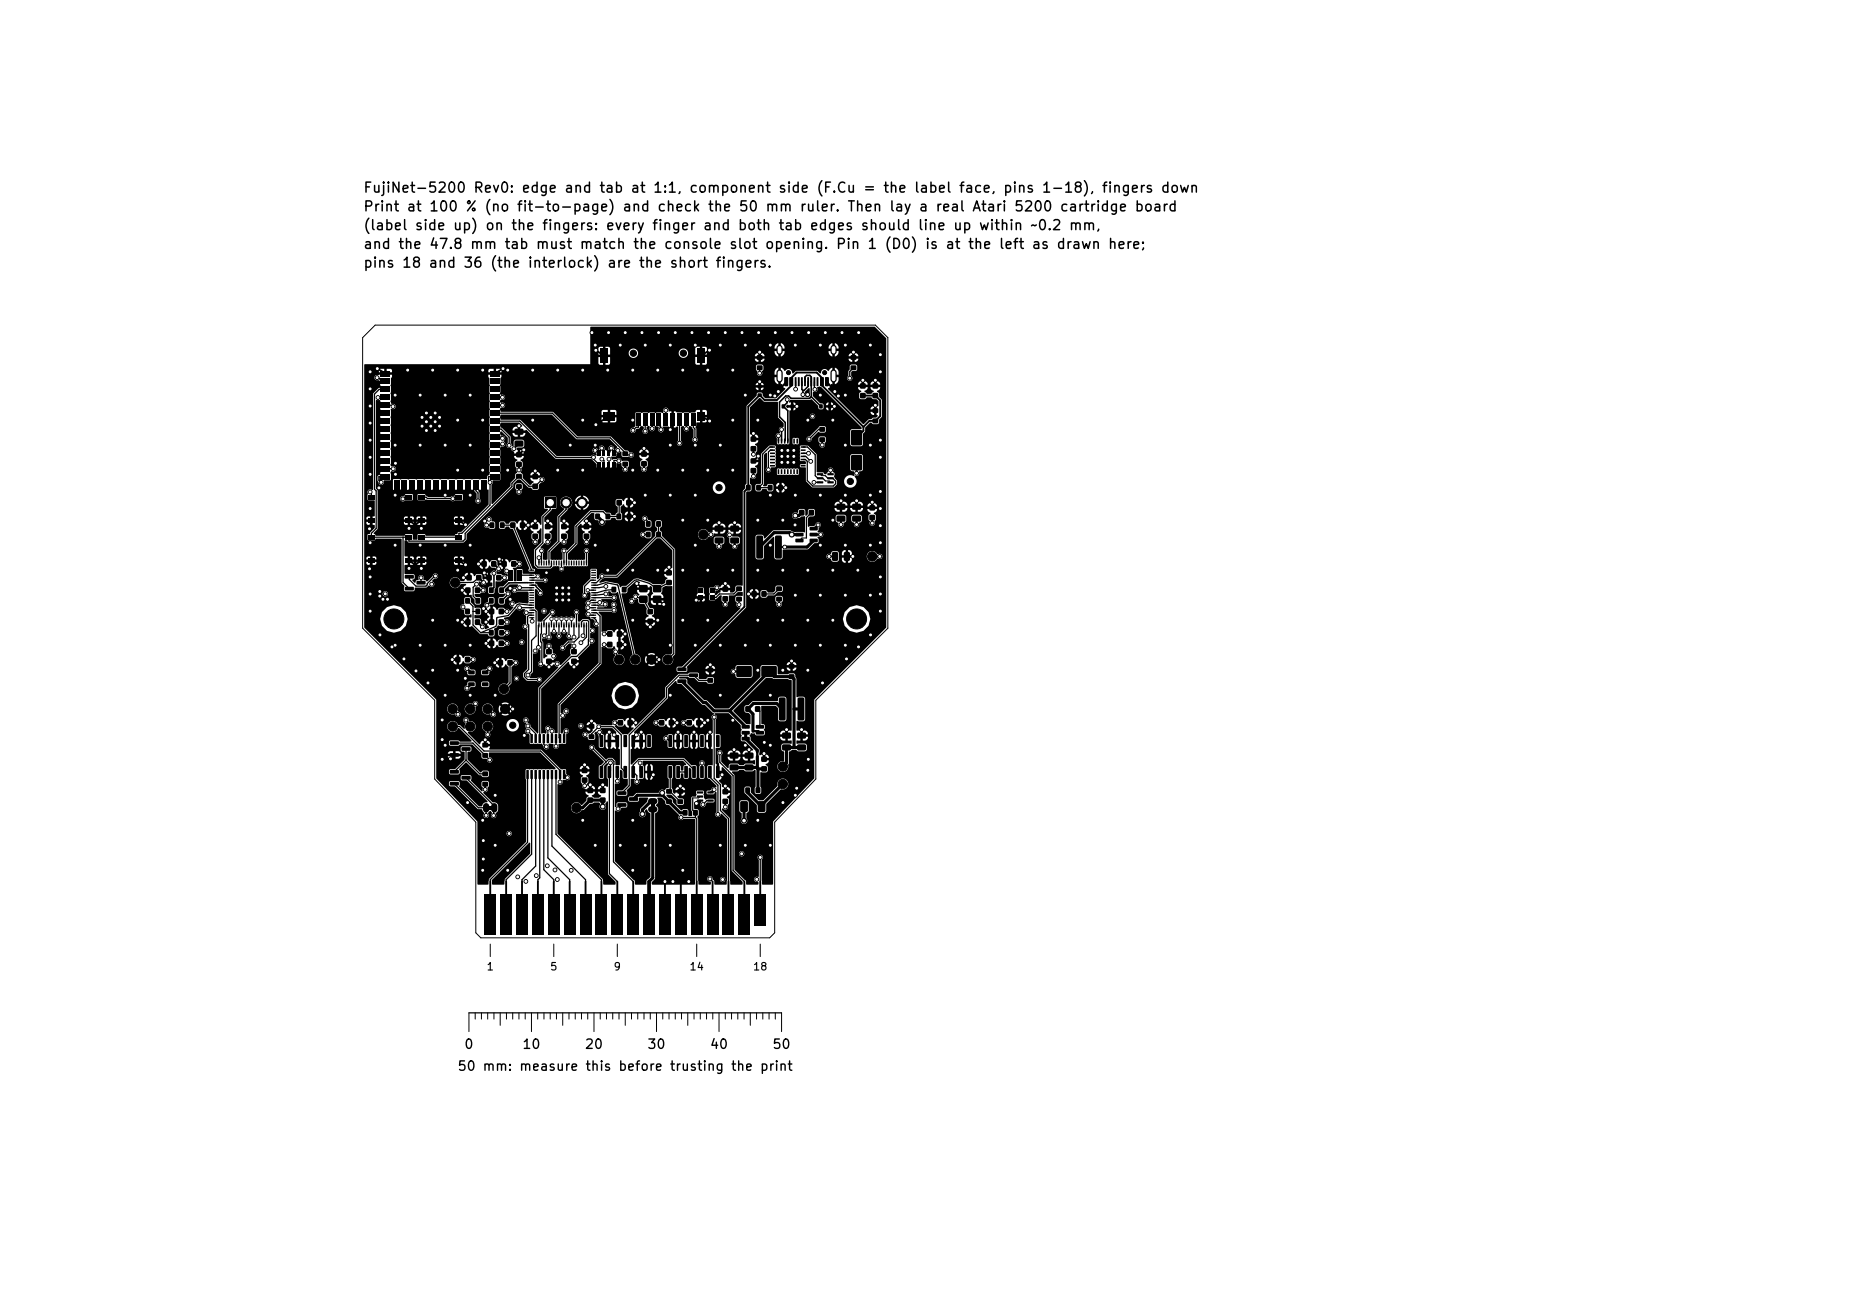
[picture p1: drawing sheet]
<svg xmlns="http://www.w3.org/2000/svg" width="297mm" height="210mm" viewBox="0 0 297 210" stroke-linecap="round" stroke-linejoin="round" font-family="sans-serif">
<defs><g id="words">
<g font-size="1.6">
<text x="58" y="31.2">FujiNet-5200 Rev0: edge and tab at 1:1, component side (F.Cu = the label face, pins 1-18), fingers down</text>
<text x="58" y="34.2">Print at 100 % (no fit-to-page) and check the 50 mm ruler. Then lay a real Atari 5200 cartridge board</text>
<text x="58" y="37.2">(label side up) on the fingers: every finger and both tab edges should line up within ~0.2 mm,</text>
<text x="58" y="40.2">and the 47.8 mm tab must match the console slot opening. Pin 1 (D0) is at the left as drawn here;</text>
<text x="58" y="43.2">pins 18 and 36 (the interlock) are the short fingers.</text>
</g>
<g font-size="1.5">
<text x="73.1" y="171.6">50 mm: measure this before trusting the print</text>
<text x="74.1" y="168.1">0</text>
<text x="83.4" y="168.1">10</text>
<text x="93.4" y="168.1">20</text>
<text x="103.4" y="168.1">30</text>
<text x="113.4" y="168.1">40</text>
<text x="123.4" y="168.1">50</text>
</g>
<g font-size="1.2">
<text x="77.7" y="155.5">1</text>
<text x="87.9" y="155.5">5</text>
<text x="98" y="155.5">9</text>
<text x="110.2" y="155.5">14</text>
<text x="120.3" y="155.5">18</text>
</g>
</g></defs>
<g fill="none" stroke="#000" stroke-width=".16">
<path d="M60 52h80l2 2v46.5l-11.5 11.5v12.6l-6.6 6.9v17.7l-.8 .8h-46.2l-.8-.8v-17.7l-6.6-6.9v-12.6l-11.5-11.5v-46.5zM131.2 75.9l.2 .2h.6M132 76.9h.6l.2 .3M129 86.1h-.7l-.4 .4M112 127.4l-.3 .2h-.9M78.4 151v2M88.6 151v2M98.7 151v2M111.4 151v2M121.6 151v2M75 162v3M76 162v1"/>
<path d="M77 162v1M78 162v1M79 162v1M80 162v2M81 162v1M82 162v1M83 162v1M84 162v1M85 162v3M86 162v1M87 162v1M88 162v1"/>
<path d="M89 162v1M90 162v2M91 162v1M92 162v1M93 162v1M94 162v1M95 162v3M96 162v1M97 162v1M98 162v1M99 162v1M100 162v2"/>
<path d="M101 162v1M102 162v1M103 162v1M104 162v1M105 162v3M106 162v1M107 162v1M108 162v1M109 162v1M110 162v2M111 162v1M112 162v1"/>
<path d="M113 162v1M114 162v1M115 162v3M116 162v1M117 162v1M118 162v1M119 162v1M120 162v2M121 162v1M122 162v1M123 162v1M124 162v1"/>
<path d="M125 162v3"/>
</g>
<g fill="#000">
<path d="M96 55.8h1.3v2.3h-1.3zM111.5 55.8h1.3v2.2h-1.3zM121.1 58.5h.8v.7h-.8zM121.1 56.8h.8v.7h-.8zM136.1 58.5h.8v.7h-.8zM136.1 56.8h.8v.7h-.8zM58.3 58.3h36.1v-.2h1.3l.2 .3h1.4l.3-.3h13.6l.2 .2h1.4l.3-.2v-.7h7.6l.2 .3 .3 .2 .8-.1 .3-.4h13.4l.3 .4 .7 .1a.5 .5 0 0 0 .6-.5h-.6v.5h-.4v-.5h-14.6v.5h-.4v-.5h-8.2v-.3h-.8v1.2h-.4v-1.2h-.7v1h-13.6v-1h-.8v1.3h-.4v-1.3h-.7v1h-1.3v-2.4h1.3v1h1.9v-.1h2.9l.1 .1a.75 .75 0 0 0 .8 .5 .75 .75 0 0 0 .7-.6h6.4l.1 .1a.75 .75 0 0 0 .6 .5 .75 .75 0 0 0 .7-.3l12.4 .1-.2-.4-.3-.1h-.1v.5h-.4v-.5l-.4 .1-.2 .3h-10.8a.75 .75 0 0 0-.4-1.1 .75 .75 0 0 0-1 .8h-6.4v-.2a.75 .75 0 0 0-.9-.7 .75 .75 0 0 0-.7 .9h-2.9v-.9h13.6v1h1.9l-.1-1.1h10.9v.1h.5v.5h-.5l.2 .6 .4 .2v-.5h.4v.5a.8 .8 0 0 0 .6-.8h-.5v-.5h.5v-.1h7v.1h.5v.5h-.5v.1l.2 .5 .4 .2v-.5h.4v.5l.2-.1 3.6 .1a.5 .5 0 0 0-.6-.5v.5h-.4v-.5l-.4 .1-.2 .3h-2l.3-.3 .1-.4h-.5v-.5h.5v-.1l-.2-.5-.4-.2v.5h-.4v-.5l-.4 .2-.2 .5h-7l-.2-.5-.4-.2v.5h-.4v-.5l-.4 .2-.2 .5h-10.9l-.2-.1h-.5v1.2h-.4v-1.2h-.5l-.2 .2h-13.6l-.3-.2h-.5v1.2h-.4v-1.2h-.5l-.2 .2h-1.3v-3.3l.1-.1h45.3l1.9 1.8v46.2l-11.4 11.6-.1 12.6-6.6 7v10l-1.7-.1-.1-3.8a.45 .45 0 0 0 .1-.7 .45 .45 0 0 0-.7 0 .45 .45 0 0 0 .2 .7v2.5l-.2 .2a.44 .44 0 0 0-.6 .4 .44 .44 0 0 0 .6 .4l.1 .1-.1 .3h-1.8l-.1-.7-1.8-1.7v-2.6h.7v.1a.42 .42 0 0 0 .6 .3 .42 .42 0 0 0 0-.7 .42 .42 0 0 0-.6 .3h-.7v-8.2h.8v1.4l.3 .4v.8a.53 .53 0 0 0 .1 .8 .53 .53 0 0 0 .7-.1 .53 .53 0 0 0 0-.8v-.8l.3-.3v-1.4l-.2-.3h-.9l-.3 .2v.1h-.8v-2.2h1.6v.8l1.9 1.8 .1 1 .3 .3h.8l.3-.2 .1-1.2 2.2-2.3a.91 .91 0 0 0 1.3-.8 .91 .91 0 0 0-1-1 .91 .91 0 0 0-.8 1.3l-2.3 2.2h-.7l-1.2-1.2v-.8l-.2-.2h-.6l-.2 .3h-1.6v-2.1l-.4-.4v-.2h.9l.3-.3h.6l.4 .3h1.1a.3 .3 0 0 1 .4-.2l.1 2.6-.2 .2v.8l.2 .2h.6l.2-.3v-.7l-.1-.2v-2.2l.1-.1h.8l.2-.1 .1-.7-.4-.4 .4-.3 .2-.3-.7-.1-.3-.4h1v-.1l-.3-.4h-.3v.5h-.4v-.5h-.6l.1-.8-1.4-1.5-.1-.5h4.8l.3 .5 .5 .1v-.7l-5.6 .1-.1-.2v-.1a.45 .45 0 0 1 .7-.3l.4 .3h1.1l.2-.2 3.3 .1v-.7l-.5 .1-.3 .5h-2.5v-.5a.2 .2 0 0 1-.1-.2 .2 .2 0 0 1 .1-.2l-.1-.6-.4-.2v-2.8h2.3l.3 .4 .1 1.9 .3 .2h.7l.3-.4v-3.2l-.2-.3h-1l-.2 .2v.4l-.1 .1-3.8-.1-.8 .7-.5 .1-.1 .2v.8l.2 .1h.4l.4 .4-.1 1.4h-.7l-2-2.1 5.2-5.3h.9l.4 .2h2.2l.6 .2v8l-.1 .1-.5-.1v1.7l.6-.1v.5l-.1 .1-1.3-.1-.2 .3v.7l.4 .4v1.3l-.1 .1a.88 .88 0 0 0-1 1 .88 .88 0 0 0 1.1 .8 .88 .88 0 0 0 .6-1.2l.2-.3v-1.7l.3-.2a.87 .87 0 0 1 .9-.1l.3 .2h1l.3-.2v-.7l-.1-.3-1.5-.1v-.5l1 .1a.61 .61 0 0 0 .8-.7h-.8v.7h-.4v-1h1.2a.61 .61 0 0 0-.8-.7v.7h-.4v-.7l-.6 .1v-1.5l.1-.1 1 .1 .3-.3v-3.3l-.3-.4-1.1 .1v-2.9l-.2-.3v-.4l-.3-.2h-.7l-.2 .2h-1.5l-.1-.2v-.9h1.4l.3 .4 .7 .1a.5 .5 0 0 0 .6-.5h-.6v.5h-.4v-.5h-2l-.1-.3-.3-.1h-2.2l-.2 .3v1.6l-5.1 5h-2.2l-1.2-1.2-.5-.1-2.7-2.7-.1-.7-1.1-.1a.16 .16 0 0 1-.1-.2 .16 .16 0 0 1 .2-.1h1.2l.2 .2h.8l.7 .6h1.2l.3 .3h.8l.2-.2v-.6l-.2-.2h-.8l-.3 .3h-1.1l-.1-.2 .1-.7-.2-.1h-1.3l-.3 .2h-1.5l-2.1 2.1v1.6l-4.7 4.7h-.2v-.4h-.5v.6l.3-.1v.2l-.9 1h-.8l-1.3-1.3a.24 .24 0 0 1 .2-.2 .24 .24 0 0 1 .3 .1l.7 .1 .4-.4 .3 .4 .4 .2v-1h.9a.52 .52 0 0 0-.5-.6v.6h-.4v-.6l-.4 .2-.3 .3-.4-.3h-.6l-.2 .2a.51 .51 0 0 0-.7 .1 .51 .51 0 0 0 0 .7h-1.9a.48 .48 0 0 0-.6-.1l-.4-.4h-.3v1.3l-.5 .5a.36 .36 0 0 1-.6-.2 .43 .43 0 0 0-.5 .5 .43 .43 0 0 0 .7 .2l.3 .5h.9l.1-.2-.1-.8 .3-.3 .4 .8v1.7l.6 .1 .2-.2h.3l.1 .3 .2 .1h.5l.4-.3 .4 .3v-1.1h-.8v1.1h-.4v-1.1h-.4v.7h-.3v-1.8h.3v.7h.4v-1.1l-.3 .2-.1 .2h-.3l-.1-.1a.24 .24 0 0 1-.2-.2 .24 .24 0 0 1 0-.2l-.1-.2a.2 .2 0 0 1-.2-.2 .2 .2 0 0 1 .2-.2h1.7l.7 .6-.5 .4-.4-.3v1.1h.9l.3 .3v1.2l.2 .1v2.4h-.7v-.6l-.5-.5h-.6l-.3 .3h-.1l-1.8-1.8a.45 .45 0 0 0-.4-.6 .45 .45 0 0 0-.5 .5 .45 .45 0 0 0 .6 .4l1.8 1.8-.4 .5-.4 .2v1.8l.1 .3h.5l.2-.2v-1.9l.5-.4 .2 .1-.3 .4v1.7l.2 .3v1.1l-.1 .2-.5-.2v.6l-.2 .3h-.8l.2 .4 .3 .3-.3 .3h-.8l-.3-.2v-.2l.4-.3 .1-.3h-1.6a.66 .66 0 0 0 .5 .7l-.3 .4v.4l-.8 .7a.89 .89 0 0 0-1.4-.2 .89 .89 0 0 0 .1 1.4 .89 .89 0 0 0 1.4-.4l.3-.1 .9-.9 .4-.1 .3-.1h.8l.2 .3a.52 .52 0 0 0 0 .7 .52 .52 0 0 0 .8 0 .52 .52 0 0 0 0-.7l.2-.4a.13 .13 0 0 1 .1-.1 .13 .13 0 0 1 .1 .1v11.5l1.2 1.2 .1 .4-.2 .1h-1.8l-.1-.9-7.2-7.2v-8a.51 .51 0 0 0 .6 0 .51 .51 0 0 0 .2-.6l.4-.1a.45 .45 0 0 0 .8-.2 .45 .45 0 0 0-.5-.6l-.2-.4h2.2l.2 .3 .3 .3-.3 .4 .1 .7a.34 .34 0 0 1 .1 .5l.1 .3 .4 .2h2.6v-.5l-.4 .1-.2 .4h-.4l-.2-.4-.4-.1v.5h-.4v-.5a.25 .25 0 0 1-.3-.2 .25 .25 0 0 1 .1-.3l.1-.7-.3-.3v-.2a.54 .54 0 0 0 .5-.6l-3.8 .1v-.4l-.1-.1-.5 .1-.3-.1h4.7v-.1l-.3-.4h-.3v.5h-.4v-.5h-.1l-.3 .1-.2 .4h-3.1l-3.1-3.1h-8.1l-.2-.1 .2-.4h-.7l-.3-.3 1-.1-.1-.3-.2-.2h-.3v.5h-.4v-.5a.55 .55 0 0 0-.6 .5h-.2l-1.7-1.7v-.2a.95 .95 0 0 0 1.2-.8h1l.2 .5 .4 .3a.44 .44 0 0 0-.1 .6 .44 .44 0 0 0 .7 .1 .44 .44 0 0 0 0-.7l.5-.5 .1-.5h2.1a1 1 0 0 0 1.5 .8 1 1 0 0 0 0-1.8 1 1 0 0 0-1.5 .8v.2h-2.1a.87 .87 0 0 0-1-.8 .87 .87 0 0 0-.8 1h-1v-.2a1 1 0 0 0-1.1-.8 .46 .46 0 0 0-.4-.5 .46 .46 0 0 0-.5 .4 .46 .46 0 0 0 .4 .5l-.1 .8-.2 .1-.6-.6h-.3a.89 .89 0 0 0-1.4-.5 .89 .89 0 0 0 0 1.4 .89 .89 0 0 0 1.4-.5l.1 .1 2 2-1.8 .1-.3-.2h-1.3l-.2 .2 .1 .6 1.4 .1 .3-.2h1.9l1.5 1.4v.6l.1 .2 .7 .1a.47 .47 0 0 0 .4 .5 .47 .47 0 0 0 .5-.3 .54 .54 0 0 0-.5-.6v-.5l.1-.2h8l2.6 2.6-.3 .2h-4.5v11.6l-5.9 5.9-.1 .8-1.7 .1v-8.2h4.6a.42 .42 0 0 0 .6 .4 .42 .42 0 0 0 .1-.7 .42 .42 0 0 0-.7 .2v.1h-4.6l-.1-1.9-5.9-6.2h1.4v.4l.2 .2h.8l3.6 3.6h.7l.3 .6a.45 .45 0 0 0 .1 .7 .45 .45 0 0 0 .7-.2l-.1-.5a.3 .3 0 0 1 .5-.2 .3 .3 0 0 1 0 .5 .44 .44 0 0 0 .5 .5 .44 .44 0 0 0 .2-.7l.3-.4 .1-.8a.72 .72 0 0 0-.9-.6l-1.5-1.4v-.2a.52 .52 0 0 0 .6-.2 .52 .52 0 0 0 .1-.6l.2-.2v-.5l-.2-.3-.9 .1-.1 .1v.6a.77 .77 0 0 1 .1 .9l-1.8-1.7v-.8h-1.5v.6l.9 .2 3.2 3.2 .1 .2h-.2a.87 .87 0 0 0-.8 .7l-.4-.1-3.1-3.1v-.6l-.1-.3h-1.4l-.2 .3h-1.4l-.6-.7v-1.2h2v.4l.2 .2h1.4l.1-.3-.1-.6 1.1-1.1 2.1 2.1h.4l.3 .3h.7l.2-.2v-.6l-.1-.2h-.9l-.2 .2h-.2l-2-2v-1.2l.4-.1 .2-.2v-.5l-.2-.1h-1.3l-.2 .1 .1 .6 .5 .2v1.1l-1.5 1.6h-.8l-.2 .3h-2v-2.3h1.8l.2 .2 .2 .2 1.3-.1 .4-.3-.8-.1v.5h-.4v-.5l-2.7 .1v-.5h3.9l-.2-.3-.2-.1h-.4v.4h-.4v-.4l-.6 .1-.3 .3h-1.8v-7h1.7l.1 .2a1.04 1.04 0 0 0 1.2 .6 .44 .44 0 0 0 .4 .4 .44 .44 0 0 0 .5-.5 .44 .44 0 0 0-.4-.4v-.3h1a.88 .88 0 0 0 .9 .8 .88 .88 0 0 0 .9-.8h1l.1 .2a1.04 1.04 0 0 0 1.2 .5l.1 .1a.42 .42 0 0 0 .4 .4 .42 .42 0 0 0 .4-.4h.9l.5 .2 .7-.2-.6-.6-.6 .6h-.9l-.1-.3-.4-.2 .1-.5h.8l.2 .7 .6-.6h.6l.6 .6 .1-.5-.1-.6v-.1l-.6 .6h-.6l-.6-.6-.2 .5h-.8l-.3-.6-.5-.2h2.1l.6 .6 .6-.6-.5-.1-.7 .1h-2.1a.87 .87 0 0 0-1 1h-1l-.1-.5a.45 .45 0 0 0 .5-.4 .45 .45 0 0 0-.4-.4 .45 .45 0 0 0-.5 .3l-.1 .1a.87 .87 0 0 0-1.2 .9h-1v-.2a.87 .87 0 0 0-1-.8 .87 .87 0 0 0-.8 1h-1.7l-.1-1.6-1.8-1.9h6.4a.42 .42 0 0 0 .2 .5 .42 .42 0 0 0 .5-.2h4.7l.1 .2a.91 .91 0 0 0 1.2 .5 .91 .91 0 0 0 .4-1.3l.4-.4v-.8h.4a.42 .42 0 0 0 .5 .5 .42 .42 0 0 0 .2-.7 .42 .42 0 0 0-.7 .1l-.4 .1v-1.8l.2-.2a.34 .34 0 0 1 .5-.1 .45 .45 0 0 0 .3-.6 .45 .45 0 0 0-.7-.2l-.2-.2h-.6l-.5 .3-.2-.3-.4-.2v1.6a.66 .66 0 0 0 .7-.5l.5 .4v2.4l-.4 .3a.87 .87 0 0 0-1.3 .9h-4.7l.3-.4h.5l.2-.1 .1-.6h.8l.1 .5 .1 .1 .9 .1 .2-.2 .1-.5-.3-.2h-.8l-.3 .2h-.8l-.3-.2h-.8l-.2 .2-.1 .4-.3 .1-.1 .3h-6.4l-3.2-3.1h9.6v.3l.4 .2 .1 .5 .2 .1h.9l.1-.2 .1-.5h.8l.1 .5 .1 .2h.9l.2-.2 .1-.4a.45 .45 0 0 0 .5-.4 .45 .45 0 0 0-.5-.5 .45 .45 0 0 0-.4 .5l-.2 .1h-.5l-.3 .2h-.8l-.3-.2h-.5l-.2-.1a.45 .45 0 0 0-.3-.5 .45 .45 0 0 0-.5 .4h-9.6l-.5-.6h15.1l.1 .3 .4 .2v-.6h-.5v.1h-15.1l-.5-.5h8.8l.2 .4 .7 .1a.66 .66 0 0 0 .7-.5l.4 .3h.6l.3-.2h.3l.3-.2 3.8 .1v-.6l-.4 .2-.1 .3h-3.2a.48 .48 0 0 0-.2-.6 .48 .48 0 0 0-.6 0l-.2-.2h-.6l-.5 .3-.2-.3-.4-.2v1.6h-.4v-.6h-.5v.1h-8.8l-.6-.6h9.4v.1h.5v-.6l-.4 .2-.1 .3h-9.4l-2-2h16.8l.2 .4 .7 .1a.66 .66 0 0 0 .7-.5l.4 .3h.6a.45 .45 0 0 1 .6-.2 .42 .42 0 0 0 .3-.6h1.6v.1a.42 .42 0 0 0 .7 .3 .42 .42 0 0 0 0-.7 .42 .42 0 0 0-.7 .3h-1.6l-.4-.2a.34 .34 0 0 1-.5-.2h-.6l-.4 .4-.3-.4-.4-.2v1.6h-.4v-.6h-.5v.1h-16.8l-.6-.6h17.4v.1h.5v-.6l-.4 .2-.1 .3h-17.4l-2.2-2.2v-1.4h2.5l.3 1.1 .8 .8 1.1 .3a2.05 2.05 0 0 0 2-1.4h9.1l.1 .3 .4 .2v-.6h-.5v.1h-9.1l.1-.6h9v.1h.5v-.6l-.4 .2-.1 .3h-9l.1-.2-.3-1.1-.8-.8-.3-.1h9.8a.55 .55 0 0 0 .6 .6l.1 .6 .1 .1 .6 .1 .3-.1 .1 .1v.3h-.4v1.6l.5-.2 1.3 1.3h1.1l.4 .4h.6l.1-.1 .1-.8h.6l.1 .8 .1 .1h.6a.43 .43 0 0 1 .6-.2 .45 .45 0 0 0 .3-.6 .45 .45 0 0 0-.7-.2l-.2-.2h-.5l-.3 .3h-.6l-.1-.2 .5-.4 .1-.3 .9 .1a.45 .45 0 0 1 .6-.2 .45 .45 0 0 0 .3-.6 .45 .45 0 0 0-.7-.2l-.1-.2v-.1l.8-.2 1.1-1.2h.2a.48 .48 0 0 0 .8 0h.4v.3a.48 .48 0 0 0-.1 .5 .48 .48 0 0 0 .4 .3l-.1 1.3a.43 .43 0 0 0-.5 .5 .43 .43 0 0 0 .6 .3l.1 .1v6.2l-.6 .7v.6l.6 .7h1.6a.44 .44 0 0 0 .7 0 .44 .44 0 0 0-.1-.6 .44 .44 0 0 0-.7 .2h-1l-.1-.2 .2-.5 .3-.4v-2.8l.2-.1a.51 .51 0 0 0 .7-.5h.3v1.8a.43 .43 0 0 0-.2 .7 .43 .43 0 0 0 .7-.2l.7 .2v-.7h.2l.1-.2h.7v-.2a.47 .47 0 0 0 .3-.6 .47 .47 0 0 0-.5-.3v-.6l-.2-.2a.47 .47 0 0 0-.1-.7 .47 .47 0 0 0-.6 0 .47 .47 0 0 0-.1 .7l-.2 .2v.6l.3 .5-.5 .3-.1-.1v-2.4l-.2-.3v-.3a.63 .63 0 0 1 .8 0 .45 .45 0 0 0 .7-.1 .45 .45 0 0 0-.2-.6v-.4h.3a.45 .45 0 0 0 .4 .2 .45 .45 0 0 0 .4-.3l.1 .4a.4 .4 0 0 0-.1 .6 .4 .4 0 0 0 .6 0 .4 .4 0 0 0-.1-.6v-.3h.3a.45 .45 0 0 0 .4 .2 .45 .45 0 0 0 .4-.3l.1 .4a.44 .44 0 0 0-.1 .6 .44 .44 0 0 0 .7 0l.2 .4-.8 .1-.7 .7a.45 .45 0 0 0-.5 .4 .45 .45 0 0 0 .4 .4 .45 .45 0 0 0 .4-.5l.7-.6 .4 .1-.1 .4a.35 .35 0 0 1-.2 .5l.1 .9-1.5 1.5-.3-.1a.47 .47 0 0 0-.3-.4 .47 .47 0 0 0-.5 .2h-.7v.5l.6-.3 .3 .3 .3 .1 .1 .2-3.2 3.2v7.3h-.2l-1-1.1a.47 .47 0 0 0-.5-.5v-.2a.44 .44 0 0 0 0-.7 .44 .44 0 0 0-.7 .2 .44 .44 0 0 0 .4 .6v.2a.55 .55 0 0 0 .1 .8 .47 .47 0 0 0-.1 .5 .47 .47 0 0 0 .5 .3l.1 .1 .1 1.4h1.8l.3 .4a.44 .44 0 0 0 .5 .6 .44 .44 0 0 0 .3-.7v-.1l.2-.2 .6 .1a.47 .47 0 0 0 .4 .8 .47 .47 0 0 0 .4-.8l1.2-.1 .1-1.5a.44 .44 0 0 0 .3-.6 .44 .44 0 0 0-.5-.3 .44 .44 0 0 0-.3 .6l-.2 .2-.3-.1v-1.2h2.9v.2a.42 .42 0 0 0 .7 .2h.6l.2 .3 .4 .2v-.5h-1.2l.1-.2v-.3l1.1 .1v-.5l-.4 .1-.2 .3h-.5a.42 .42 0 0 0-.5-.2 .42 .42 0 0 0-.3 .3h-2.9v-1.1l.2-.1a.49 .49 0 0 0 .5-.1 .49 .49 0 0 0 .1-.5 .44 .44 0 0 0 .6-.4 .44 .44 0 0 0-.5-.5 .44 .44 0 0 0-.4 .6l-.3 .2-.1-.1v-1.3l1.4-1.4h6.7l.3 1.1a2.2 2.2 0 0 0 3.6 .3 2.2 2.2 0 0 0-.9-3.5 2.2 2.2 0 0 0-3 2.1h-6.7l4.4-4.4h12.7v.4l.2 .2 4.4-.1 .3 .4 .7 .1a.5 .5 0 0 0 .6-.5h-.6v.5h-.4v-.5h-3.6l7.1-.1a.43 .43 0 0 0 .6 .5l.1 .1a.41 .41 0 0 0 .4 .5h2.2l.2-.3v-1.5l-.4-.2h-2l-.3 .1-.1 .5h-.1a.43 .43 0 0 0-.6 .3h-7v-.4h4.5a.5 .5 0 0 0-.6-.4v.5h-.4v-.5l-.4 .1-.2 .3h-2.9v-.2l.3-.4 17.2 .1a.5 .5 0 0 0-.6-.5v.5h-.4v-.5l-.4 .1-.2 .3h-15.6l7.3-7.3h17.3l.3 1.1a2.2 2.2 0 0 0 3.6 .3 2.2 2.2 0 0 0-.9-3.5 2.2 2.2 0 0 0-3 2.1h-17.3l1.8-1.8v-1.9h.6l.2 .4 .7 .1a.51 .51 0 0 0 .6-.6h-.6v.6h-.4v-.6l-1.1 .1v-.6h.6v.1h1.5v-.1h.2v.6l.2 .2 2.2 .1v.5l.2 .3a.44 .44 0 0 0 .4 .7 .44 .44 0 0 0 .4-.7l.2-.3v-.6l-.2-.2h-.8l-.2 .3h-1.5l.3-.4h1l.6-.5 .7-.1 .1-.1v-.6l-.2-.2h-.9l-.1 .2v.6l-.3 .3h-.9l-.4-.4h-.5l-.3 .3h-.2l-.2-.3-.3-.2-.1 .6h-.4v-.6l-.4 .2-.1 .3h-.6v-8.8h1.5v3.2l.3 .4h.7l.3-.2 .1-2 1.5-1.4 .1 .1v3.1l.3 .4h.8l.2-.2 .1-.4h7v.2a.43 .43 0 0 0 .6 .3l.4 .4h.7l.3-.3h.4l.3 .5h.8l.5-.3v-.5h-.6v.8h-.4v-.8h-.6v.3h-.4v-.4h4.4l.1 .2a.94 .94 0 0 0 .8 .6 .94 .94 0 0 0 .9-.6 .44 .44 0 0 0 .6 0 .44 .44 0 0 0 0-.6 .44 .44 0 0 0-.6 0 .92 .92 0 0 0-1.1-.5 .92 .92 0 0 0-.7 .9h-4.4v-.6h.4v.3h1.6v-.5l-.5-.3h-.1v.8h-.4v-.8l-.4 .1-.2 .4h-.4l-.3-.3h-.6l-.5 .4a.42 .42 0 0 0-.6 .3h-7v-1l4-.1 1-.9 .6-.1 .1-.5-.1-.3 .2-.2a.44 .44 0 0 0 .6 0 .44 .44 0 0 0-.1-.6 .44 .44 0 0 0-.6 0l-.1-.2 .1-.2v-.4a.44 .44 0 0 0 .4-.5 .44 .44 0 0 0-.5-.4 .44 .44 0 0 0-.4 .5l-.2 .1-1 .1v-1.3l.2-.2h4.3v.6l.4 .4a.42 .42 0 0 0 .4 .6 .42 .42 0 0 0 .4-.6l.4-.4v-.6h.9v.6l.4 .4a.42 .42 0 0 0 .4 .6 .42 .42 0 0 0 .4-.6l.4-.5v-.6l-.2-.3h-1.2l-.2 .4h-.9l-.1-.3-.2-.1h-1.1l-.2 .4h-4.3l.7-.1 .2-.1v-.8l-.3-.3-.7 .1-.1 .2v.6l-.3 .2-.1-.1v-.7l-.3-.3-.7 .1-.2 .5h-.1a.54 .54 0 0 0-.7 .2 .54 .54 0 0 0 .1 .7 .54 .54 0 0 0 .7-.1h.3l.3-.2h.3a.15 .15 0 0 1 .2 0 .15 .15 0 0 1 .1 .2l-.1 2.4-1.7-.1-.6-.3h-2.6l-1.4 1.3-.2-.1a.4 .4 0 0 0-.4-.5h-.7l-.3 .4h-1.5v-4.6h14.2l.1 .4a2.35 2.35 0 0 0 1.8 0l.1-.4h.5l.3 .5a2.73 2.73 0 0 0 1.6-.1l.1-.2h.7l.2 .3 .3 .2v.2l-.3 .3 .1 .7a.34 .34 0 0 1 .1 .5 .45 .45 0 0 0 .6 .3 .45 .45 0 0 0 .2-.7l.2-.2v-.6l-.3-.3v-.2a.54 .54 0 0 0 .5-.6l-2.3 .1v-.2h-.8v.5h-.4v-.5h-.8h-1.3v.5h-.4v-.5h-.8h-14.2v-.3h21a.52 .52 0 0 0-.6-.5v.5h-.4v-.5l-.4 .1-.2 .4h-19.4v-.2h14.2h2.5h2l-.1-.4-.4-.1h-.3v.5h-.4v-.5h-.5l-.3 .5h-.5l-.3-.5h-.5v.5h-.4v-.5h-.5l-.3 .5h-14.2v-2l.2-.2h.5l.1-.1 .1-.8h.6v.7l.2 .2h.6l.3-.4h.6l.4 .4h.6l.2-.3h.4l.3 .4 .6 .1a.5 .5 0 0 0 .5-.6h-.5v.6h-.4v-.6l-.9 .1v-.6h.4v.1h1.4l-.1-.4-.3-.2-.1 .6h-.4v-.6a.49 .49 0 0 0-.5 .5h-.4l-.2-.3h-.6l-.3 .4-.6-.1 .2-.3v-4.6l.3-.4 .2 .1v2.3a.43 .43 0 0 0 0 .7 .43 .43 0 0 0 .6-.4h1v.7l.1 .2 3.3-.1v-.8l-.1-.2h-3.2l-.1 .2h-1v-.2v-.1l.6-.1 .2-.1v-3.2h3.8v2.2l.2 .1 .7 .1 .1 .1-.1 .3-.8 .1-.1 .3 .2 .1 .8 .1v2.1l1 1 3.4 .1 .5-.5 .1-.4h1.1v.2a1.03 1.03 0 0 0 1.6 .5 1.03 1.03 0 0 0 .1-1.6l.1-.1a.5 .5 0 0 0 .5-.1 .5 .5 0 0 0 .1-.6 .52 .52 0 0 0 .6-.4v-2v-.2l-.3-.2h-1.4l-.3 .2v2.2a.43 .43 0 0 0 .6 .4l.1 .6-.2 .1a1 1 0 0 0-1.5 1h-1.1l-.1-.3-.4-.6 .1-.5-.3-.3a.45 .45 0 0 0-.5-.6 .45 .45 0 0 0-.3 .7l-.1 .1a.26 .26 0 0 1-.2 .2 .26 .26 0 0 1-.3-.1l-.1-.1-1.1-.1v-2.8l-1.3-1.4h-1.2l-.2 .1h-3.8l-.2-.1h-.7h-.2l-1.3 1.3v4.7l-.1 .1h-.6l-.2 .3h-.6l-.3-.4v-.8l.1-.1h.2a.46 .46 0 0 0 .6 .1 .46 .46 0 0 0 .1-.7l.2-.2v-.6l-.3-.3v-.2a.54 .54 0 0 0 .5-.6h-.7l-.1-.1 .1-.3h.7l-.1-.3a.76 .76 0 0 1-.1-1.2v-.5l-.1-.2a.15 .15 0 0 1-.2-.1 .15 .15 0 0 1 .1-.2l.3-.3 .1-.3h-.7l-.3-.4h1a.52 .52 0 0 0-.6-.5v.5h-.4v-.5l-.4-.1v-4.2l1.6-1.6 .7 .6 2.2 .1v2.4l.9 1v.6a.46 .46 0 0 0-.6 .1 .46 .46 0 0 0 0 .6 .2 .2 0 0 1 0 .2 .2 .2 0 0 1-.3 .1 .46 .46 0 0 0-.3 .3 .46 .46 0 0 0 .2 .5v.8l.1 .2h1.7l.1-.2v-.7h.6v.7l.1 .2h.7l.1-.2v-.7h1.3a.44 .44 0 0 0 .5 .4 .44 .44 0 0 0 .3-.5h1.1l.1 .6a.33 .33 0 0 1 .1 .5 .45 .45 0 0 0 .6 .3 .45 .45 0 0 0 .2-.7l.2-.2v-.5l-.2-.3h-.8l-.2 .3h-1.1l1.1-1 .3 .1 .8-.1 .1-.1v-.6l-.3-.2h-.8l-1.5 1.6-.4 .1-.1 .3-2.1-.2-.1 .2h-.6v-3.6l3.3 .1a.42 .42 0 0 0 .8 .2 .42 .42 0 0 0-.2-.7 .42 .42 0 0 0-.6 .4h-3.3l.1-.9 .8-.1 .2-.4h-.4v.5h-.4v-.5l-.5 .1-.3-.3 .2-.3 1.4 .1-.1-.3-.3-.2v.5h-.4v-.5l-.2 .1-.1-.1 .2-.4 3.1 .1 .2-.1 1.1 1 .1 .4 .1 .2h.5l.2-.2h.4l.1 .2 .3 .1h.4l.3-.1 .1-.3h-.4v.5h-.4v-.5l-.8 .1v-.6l1.6 .1v-.2l-.4-.3v.5h-.4v-.5l-.3 .2-.1 .2h-.4l-.1-.2h-.4l-1.2-1.1 .1-.7a.5 .5 0 0 0 .6-.2 .5 .5 0 0 0 0-.6 .48 .48 0 0 1 .7 0l6.4 6.5-.1 .2h-1.4l-.3 .2v2.2v.2l.3 .2h1.4l.3-.2v-1.9l.4-.3v-.6l.7-.8h.3l.3 .2h.7l.1-.1 .1-.6 .4-.5v-2.6l-.4-.5v-.5l-.2-.3a.14 .14 0 0 1-.2-.1 .14 .14 0 0 1 .2-.1l.3-.3 .1-.3h-1.6l.1 .3 .4 .3v.2l-.4 .3h-.6l-.3-.3a.14 .14 0 0 1-.2-.1 .14 .14 0 0 1 .2-.1l.3-.3 .1-.3h-1.6l.2 .4 .3 .3-.3 .4 .1 .7 .2 .1h.6l.3-.2 .7-.1 .4 .3 .5 .1 .3 .3v.7l-.3 .1v1.4h.2v.2l-.3 .2h-.5l-.2 .2-.5 .1-.8 .7-2-1.9h3.1l.2 .3 .4 .2v-.5h-3.7l-.5-.5 4.2 .1v-.5l-.4 .1-.2 .3h-3.6l-3.1-3.1v-.2a.62 .62 0 0 0 .4-.6h7.9l-.2-.4-.3-.1h-.1v.5h-.4v-.5l-.4 .1-.2 .4h-.4l-.2-.4-.3-.1h-.1v.5h-.4v-.5l-.4 .1-.2 .4h-4.3h.2v-.6h.4v.6a.84 .84 0 0 0 .6-1.1h1.4v.1a.44 .44 0 0 0 .7 .3 .44 .44 0 0 0-.1-.7v-.5l.2-.2 .6-.1 .2-.2v-.6l-.2-.2h-.8l-.1 .1-.1 .7-.2 .3v.7l-.2 .3-1.9-.1v-.4h.5a.89 .89 0 0 0-.6-1.1v.6h-.4v-.6l-.7 .5a.63 .63 0 0 0-.7-.2 .63 .63 0 0 0-.5 .6l-.5-.4h-3.3l-.6 .4-.1-.1a.62 .62 0 0 0-.5-.6 .62 .62 0 0 0-.7 .3l-.6-.5v.6h-.4v-.6l-.2 .1-.4 .4v.6h.5v.4h-.5a.89 .89 0 0 0 .6 1.2v-.6h.4v.6l.2-.1 .1 .4 .4 .4-1.4 1.5h-1.8l-.4-.4-.1-.4-.7-.1-.2 .1v.4l-1.6 1.7v12.3l-.2 .3-.1 .6-.3 .4v15l-.1 .1h-1l-.1 .2v.6l-.3 .3h-.5v-.4h-1.6a.25 .25 0 0 1 0 .3 .25 .25 0 0 1-.3 .1l-.3 .4h-.2l-.1-.2 .1-.5 .1-.1a.59 .59 0 0 0 .7-.4h1.6l-.2-.4-.3-.1h-.1v.5h-.4v-.5h-.3l-.4 .4a.55 .55 0 0 0-.5-.3 .55 .55 0 0 0-.5 .4l-.6 .1-.1 .7 .1 .2-.1 .2 .1 .7 .8 .1 .8-.7 .2-.1 .2 .2v.8a.34 .34 0 0 1 .1 .5 .45 .45 0 0 0 .6 .3 .45 .45 0 0 0 .2-.7l.2-.2v-.8l.8-.1 .6-.5h.8l-.1 .6h-.8l-.2 .1v.8a.34 .34 0 0 1 .1 .6 .55 .55 0 0 0 .6 .4v.1l-9.3 9.3h-.7l-.2 .3h-12.7l.7-.7v-2.7l.1-.1 .3 .1a.44 .44 0 0 1 .6 .2h.6l.4-.4 .1 .1 .1 .4a.48 .48 0 0 0-.4 .5 .48 .48 0 0 0 .4 .4 .93 .93 0 0 0-.2 1.2 .93 .93 0 0 0 1.1 .4 .89 .89 0 0 0 .6-1 .89 .89 0 0 0-1-.7l-.1-.7h.5a.52 .52 0 0 0 .5-.6h-.5v.6h-.4v-1.7h.4v.7h.5v-.3l-.4-.3 .4-.4v-.3h-.5v.6h-.4v-1h.9a.52 .52 0 0 0-.5-.6v.6h-.4v-.6l-.4 .2-.3 .3-.4-.3h-.6l-.3 .2h-.7v-2.5l-.5-.6 2.1-.1a.47 .47 0 0 0 .7 .1 .47 .47 0 0 0-.1-.8l.1-.1a.43 .43 0 0 0-.1-.6 .43 .43 0 0 0-.6 .1 .43 .43 0 0 0 .2 .6l-.2 .3h-2.2a.13 .13 0 0 1-.1-.2 .13 .13 0 0 1 .1-.1h1a.46 .46 0 0 0 .6-.6 .46 .46 0 0 0-.8-.2l-.2-.3v-.2h1.6a.45 .45 0 0 0 .7 .1 .45 .45 0 0 0 0-.6 .45 .45 0 0 0-.7 .1l-.5-.1v-.7h.3l.3 .3h.6l.3-.2 .1 .1 2.3 9.8a.93 .93 0 0 0-.4 1.1 .93 .93 0 0 0 .9 .7h1.9l.5 .1h.4l.3-.1-.6-.6-.6 .6h-1.9l.6-.3 .2-.7h.6l.2 .7 .6-.6h.6l.6 .6 .1-.7-.1-.5-.6 .6h-.6l-.6-.6-.2 .5h-.6l-.3-.6-.5-.2h1.9l.6 .6 .6-.6-.3-.1-.4-.1-.5 .2h-2l-1.1-5h2.7l.3 .5h.8l.3-.1 .2-.4h-.6v.5h-.4v-.5h-3.3l-.9-3.5h1a.43 .43 0 0 0 .5 .5 .43 .43 0 0 0 .3-.7l.6-.1 .2 .7 .9 .1 .3 .7v.8l.4 .4-.4 .3-.2 .4h1.6a.66 .66 0 0 0-.5-.7l.3-.4v-.6l-.3-.2-.4-.1-.3-.6 .1-.4h.4l.2 .4a2.22 2.22 0 0 0 1.6 0l.2-.5h-.8v.7h-.4v-.7h-.8v.1h-.4v-.8l-.2-.3a.71 .71 0 0 0 .4-.7h-2l.1 .4 .2 .2a.15 .15 0 0 1 0 .2 .15 .15 0 0 1-.2 0 .48 .48 0 0 0-.6-.1 .48 .48 0 0 0-.2 .6l-.4 .1-.2 .3h-1l-.2-1.1 .8-.2 .1-.1 .1-.6 1.2-1.1a.54 .54 0 0 1 .7 .2 .67 .67 0 0 0-.4 .8h2v-.2l.2-.1 .2 .2v.7l.2 .3a.71 .71 0 0 0-.4 .8h2l-.1-.5-.3-.3 .2-.3v-.6l.6-.3 1 .1v10.7a.57 .57 0 0 1-.8 .1 .88 .88 0 0 0-.7 1.1 .88 .88 0 0 0 1.2 .6 .88 .88 0 0 0 .4-1.2l.4-.5v-8.7h3.4l.3 .3h.8l.2-.3v-.1h-.4v.4h-.4v-.4h-.5v.1h-3.4v-.7h3.4v.2h1.3v-.2l-.1-.3v-.8l-.2-.1h-.8v.9l-.2 .3h-3.4v-7.3l-2.1-2.2-.1-.1h5.8l.1 .2a.87 .87 0 0 0 1.4 .4h1.1v.6l.4 .4a.42 .42 0 0 0 .4 .6 .42 .42 0 0 0 .4-.6l.4-.4v-.7l-.1-.2-1.2-.1-.3 .2v.2h-1.1l.2-.4h.2a.42 .42 0 0 0 .4 .1 .42 .42 0 0 0 .2-.4h2.2v.3l.4 .3v.8l.4 .3a.43 .43 0 0 0 .4 .6 .43 .43 0 0 0 .4-.6l.4-.4v-.7l-.2-.3h-1l.1-.4a1.3 1.3 0 0 0 1.3-.3v-.4h-.8v.7h-.4v-.7h-.8a.46 .46 0 0 1-.2 .7v.1h-2.2l.1-.2h1.4l.4-.2v-.4h-.8v.7h-.4v-.7h-.8a.25 .25 0 0 1-.1 .4 .25 .25 0 0 1-.3 0l-.3 .1a.88 .88 0 0 0-1-.5 .88 .88 0 0 0-.7 .9h-5.8v-.5l-.2-.2-.1-.4 .3-.2 12.7 .1v-.2l-.3-.4-.5-.1v.7h-.4v-.7h-.3l-.4 .2-.1 .4h-.5l-.3-.5-.5-.1v.7h-.4v-.7h-.3l-.4 .2-.1 .4h-8.2v-1l-.2-.1h-.6l-.2 .2v.7l.3 .3v.4l-.3 .3v.6l-6.2 6.2h-1.9a.5 .5 0 0 0-.6-.1 .5 .5 0 0 0-.3 .6l-.2 .2-.1-.1-.1-1.5h-.9l-.1 1.5-1.1 1.2v1.1a.44 .44 0 0 0-.2 .6 .44 .44 0 0 0 .6 .2 .44 .44 0 0 0 .1-.6l.1-.2 .5-.1v1.1l-.2 .2a.51 .51 0 0 0-.5 .3 .51 .51 0 0 0 .1 .5 .5 .5 0 0 0-.2 .5 .5 .5 0 0 0 .4 .4l-.1 .1a.46 .46 0 0 0-.2 .7 .46 .46 0 0 0 .7 .1l.1 .4h.4l.2 .4a.47 .47 0 0 0-.1 .7 .47 .47 0 0 0 .7 .1v5.8l-6.5 6.5v4.7l-.1 .1-.4-.1a.55 .55 0 0 0-.6-.7 .45 .45 0 0 0-.7-.3 .45 .45 0 0 0 0 .7l-.1 .4h-.7v-7.2l4.2-4.2h.2a.57 .57 0 0 0 .6 .6h.6l.2-.1 .2-.4h-.6v.5h-.4v-.7h.2l.1-.2h.7l-.1-.5 1.8-1.8 .1-.4a.44 .44 0 0 0 .7-.4 .44 .44 0 0 0-.6-.4l-.1-.1 .1-.8a.46 .46 0 0 0 .7-.4 .46 .46 0 0 0-.8-.3v-1.1l-.3-.3-.9-.1-.4 .4h-.3l-.1-1.1a.44 .44 0 0 0 0-.7 .44 .44 0 0 0-.6 .1 .44 .44 0 0 0 .2 .6v.5l-.2 .1a.53 .53 0 0 0-.8-.1 .54 .54 0 0 0-.8 0 .54 .54 0 0 0-.8 0 .54 .54 0 0 0-.8 0l-.4-.2a.15 .15 0 0 1-.1-.1 .15 .15 0 0 1 .2-.2 .43 .43 0 0 0 .4-.4 .43 .43 0 0 0-.5-.4 .43 .43 0 0 0-.3 .6l-1.1 1.1a.34 .34 0 0 1-.5 .3l-.3-.2-.1-1.6h.7a.42 .42 0 0 0 .5 .5 .42 .42 0 0 0 .2-.7 .42 .42 0 0 0-.7 .1l-.7 .1-.3-.4v-3l.2-.1 .3 .4a.44 .44 0 0 0 .2 .6 .44 .44 0 0 0 .6-.2 .44 .44 0 0 0-.2-.6l-.7-.7-.1-.2a.27 .27 0 0 1-.3-.2 .27 .27 0 0 1 0-.3h1.2a.4 .4 0 0 0 .6 .1 .4 .4 0 0 0 0-.6 .4 .4 0 0 0-.6 .1h-.4l-.1-.2a.42 .42 0 0 0-.1-.5 .42 .42 0 0 0-.6 0l-.2-.1h-1.8l-.1-.7-.8-.1-.1 1.8v.2h-.3l-.1-.2v-1.7a.16 .16 0 0 1-.2-.1 .16 .16 0 0 1 .1-.2l.5-.1a.34 .34 0 0 1 .5-.1 .45 .45 0 0 0 .3-.6 .45 .45 0 0 0-.7-.2l-.2-.2h-.6l-.5 .3-.2-.3-.4-.2v1.6a.45 .45 0 0 0-.2 .5 .45 .45 0 0 0 .5 .3l.1 .3a.31 .31 0 0 1-.5-.1h-.3l-.3-.2h-.6l-.1-.4 .2-.1a.53 .53 0 0 0 .7-.3h.1v-.6h-.5l-.1 .1h-.1l-.2-.1v-.5l.9 .1v-.6l-.4 .2-.1 .3h-.4l-.3-.3h-.5l-.3 .3h-.2a.54 .54 0 0 0-.6-.5v1.6l.4-.2 .2-.2a.16 .16 0 0 1 .2-.1 .16 .16 0 0 1 .1 .2l.2 .1h.5a.27 .27 0 0 1 .2 .4 .27 .27 0 0 1-.5 .1l-.5 .3v1.6h.3l.1 .5-.7 .2v1l.2 .1 .7-.1 .2-.9 .1-1 .9-.1a.34 .34 0 0 1 .5-.1l.4-.2 .1 .4-.7 .8h-.6l-.2 .2v.8l.1 .1h.9l.1 .2-.4 .4h-.5l-.1 .1v1l.2 .1 .6-.1 .1-.1 .1-.6 .4-.5a.46 .46 0 0 0 .4-.6 .46 .46 0 0 0-.8-.1v-.5l.7-.7h1.2a.31 .31 0 0 1 0 .5h-.1a.45 .45 0 0 0-.7 .2 .45 .45 0 0 0 .2 .6 .45 .45 0 0 0 .6-.2h1.8l.1 1.6-.1 .3-1.5-.1-.6 .2a.47 .47 0 0 0-.4-.5 .47 .47 0 0 0-.5 .5l.2 .3 .4 .2-.5 .6a.76 .76 0 0 0-.9-.3l-.2-.2h-.6l-.5 .3-.2-.3-.4-.2v2.4l-.2 .1v.2h-.7v.3l.3 .3-.1 .1-.5 .2-.1-.2a.46 .46 0 0 0-.4-.6l-.2-.1v-.7l-.2-.1h-.8v-.5h.8l.2-.3h1l.4 .5-.4 .4v.3h.5v-1.3l-1.5 .1v-.8l-.2-.1h-.8l-.2-.5h1.8v.4l.4 .2v.3h.5l-.1-.8 .6-.1 .2-.2v-.8l-.2-.2-.7 .1-.1 .1-.1 .6-.4 .2-.1 .2h-1.8l-.4-.4-.1-.7-.1-.1h-.6l-.2 .2v.9l-.5 .1-.2 .3h-9.8a2.09 2.09 0 0 0-3 2h-2.5v-4.1h2.9v.1a.42 .42 0 0 0 .6 .4 .42 .42 0 0 0 .1-.7h12.2l.1 .3 .4 .2v-.6h-.5v.1h-12.2a.42 .42 0 0 0-.4-.1 .42 .42 0 0 0-.3 .3h-2.9v-4.8h.3l.3 .3 1.1-.1 .2-.2v-.2h-.6v.5h-.4v-.5h-.6v.2h-.3v-.8h.3v.2h1.6v-.4l-.2-.1h-.4v.5h-.4v-.5h-.4l-.2 .3h-.3v-5.6h.3l.2 .2 .4 .1v-.5h-.6v.2h-.3v-.8h.3v.2h.6v-.5h-.4l-.2 .3h-.3v-4.3h.5v1.4h1l.1 .1v2.4v.1h-.3v1.4h.3v.4l-.7 .8v.2l-.4 .1v.9h1.1l.2-.3 4.1 .1v7l.5 .5-.1 .7 .2 .2h1.3l.2-.2 .1-.4h1.8l.4-.4 .1 .1a.42 .42 0 0 0 .6 .1 .42 .42 0 0 0 .1-.5h2.5l.1 .2a.94 .94 0 0 0 .9 .6 .94 .94 0 0 0 .8-.7h.8v.2a.53 .53 0 0 0-.4 .6h.6l.3 .3v.7l.4-.1 .1 .4 .4 .4v.6l.2 .2h.6l.2-.1v-.9l-.2-.2h-.6l-.2-.3v-.2l.9-.1a.34 .34 0 0 1 .5-.1 .45 .45 0 0 0 .3-.6 .45 .45 0 0 0-.7-.2l-.3-.3-.1-.5a.22 .22 0 0 1 .3-.2 .22 .22 0 0 1 .2 .3 .49 .49 0 0 0 .5 .3 .49 .49 0 0 0 .4-.4h.1v-.6h-.5l-.1 .1h-.1l-.2-.1v-.5l.9 .1v-.6l-.4 .2-.1 .3h-.4l-.3-.3h-.5l-.3 .3h-.2a.54 .54 0 0 0-.6-.5v.7l-.2 .2-.7 .1v.3l-.6 .1a.92 .92 0 0 0-1-.7 .92 .92 0 0 0-.8 1h-2.5l-.3-.4 .4-.4a.42 .42 0 0 0 .6-.4h4.2v.1h.5v-.6l-.4 .2-.1 .3h-4.2a.44 .44 0 0 0-.5-.4 .44 .44 0 0 0-.4 .5l-.9 .8-.6-.3a.46 .46 0 0 0-.4-.7 .46 .46 0 0 0-.3 .7 .48 .48 0 0 0-.6 .5l-.5-.4 .4-.3-.1-.6-1.5-.1v-1.3h12l.1 .3 .4 .2v-.6h-.5v.1h-12l.1-.1 1.2-.1 .2-.2h.4l.3 .3 1.1-.1 .2-.2h4.4l.2 .2 1.1 .1 .3-.2v-.3l3 .1v-.6l-.4 .2-.1 .3h-3.1v.5h-.4v-.5h-.6v.2h-4.4v-.2h-.6v.5h-.4v-.5h-.6v.2h-.4v-.2h-.6v.5h-.4v-.9h1v-.2h.4v.2h1.6v-.2h4.4v.2h1.6v-.3l-.2-.2h-.4v.5h-.4v-.5h-.4l-.2 .3h-4.4l-.2-.3h-.4v.5h-.4v-.5h-.4l-.2 .3h-.4l-.2-.3h-.4v.5h-.4v-.5h-.4l-.1-.1 .1-2.5h.3l.3 .4h8.7l.5-.5v-.9l1.5-1.5h1.3a.49 .49 0 0 0 .8 .5l.2 .2 .7-.1 .1-.1v-.7h.6v.7l.2 .2h.6l.3-.4 .5 .1a.44 .44 0 0 0 .6 .3l2.6 6.3-.1 .4 .2 .1h.8l.1-.3-.5-.2-2.6-6.3 .1-.3h.2l.2 .3 .3 .2h.6l.4-.4h.5l.2 .4 .3 .3-.3 .4 .1 .7a.34 .34 0 0 1 .1 .5 .45 .45 0 0 0 .6 .3 .45 .45 0 0 0 .2-.7l.2-.2v-.6l-.3-.5 .6-.5 .1 2.2-1.2 1.3 .1 2.5 .5 .4h2.1l.3-.3h.7a.26 .26 0 0 1 .3 0 .26 .26 0 0 1 0 .4 .38 .38 0 0 0 .5 .4 .38 .38 0 0 0 .2-.6v-.2l.3-.1 3.5 .1 .1-.2v-1.9a.45 .45 0 0 0 .1-.7 .45 .45 0 0 0-.6 0 .45 .45 0 0 0 .1 .7l-.1 1-2.3 .1-.4-.1v-.9l1.5-1.6v-2.5h.7l.2 .3 .3 .3-.3 .4 .1 .7a.34 .34 0 0 1 .1 .5 .45 .45 0 0 0 .6 .3 .45 .45 0 0 0 .2-.7l.2-.2v-.7h8a.49 .49 0 0 0 .8 .5l.2 .2h.5l.3-.2-.1-.9-.1-.1h-.6a.51 .51 0 0 1-.7 .2l-.3 .3h-8l-.3-.2v-.2a.54 .54 0 0 0 .5-.6l-2.3 .1 .1-.2 .5-.5h.1v.2h1.6a.52 .52 0 0 0-.6-.5v.5h-.4v-.5l-.3-.1 1.3-1.3h.5v1l.6 .2a.56 .56 0 0 0 .6 .7 .56 .56 0 0 0 .5-.7l.7-.1 .3-.4h.5l.4 .4h.6l.2-.3h.4l.3 .4 .7 .1 .3-.2 .1-.3h1.4l.1 .3 .4 .2v.8l.2 .2h.6l.1-.1 .1-.8a.42 .42 0 0 0-.5-.3l-.1-.2a.43 .43 0 0 0-.4-.5 .43 .43 0 0 0-.5 .4l-1.9-.1v.6h-.4v-.6l-.9 .1v-.6h.4v.1h1.4l-.1-.4-.3-.2-.1 .6h-.4v-.6l-.3 .2-.2 .3h-.4l-.3-.4v-.8l.4-.4h.2a.54 .54 0 0 0 .6 .5l.7-.1 .2-.4v-.1h-.5v.6h-.4v-1h.9l-.1-.4-.4-.2v.6h-.4v-.6a.66 .66 0 0 0-.7 .5l-.4-.3h-.6l-.2 .1v.8l.3 .4v.8l-.4 .5h-.6l-.2-.3-.7-.1-.4-.4-2.2 .1-2.4 2.4v2.8l-1.1 1.1h-.2a.45 .45 0 0 0-.7-.2 .45 .45 0 0 0 .1 .7l-.1 1-1.5 .1-.4-.1v-1.2l1.6-1.6a.2 .2 0 0 1 .2 0 .2 .2 0 0 1 .1 .2 .46 .46 0 0 0 .6 .1 .46 .46 0 0 0 .1-.7l.2-.2v-.6l-.3-.5 .3-.2 .2-.4h-.7l-.3-.4h1v-.1l-.3-.4h-.3v.5h-.4v-.5l-.4-.1v-.6l1.1-1.2a.43 .43 0 0 1 .5-.4l.3-.5v-.5h1.1v.4h-.7a1.14 1.14 0 0 0 1 .9v-.6h.4v.6a1.14 1.14 0 0 0 .9-.9h-.7v-.4l.7-.1a1.14 1.14 0 0 0-.9-.8v.6h-.4l-.1-.6a1.14 1.14 0 0 0-.9 .9l-.4-.1a1 1 0 0 0-1.7-.3 1 1 0 0 0 .5 1.6l-1.1 1.2v3.9l-1.6 1.5-.1 1.5h-.7v-1a.48 .48 0 0 0 .2-.6 .48 .48 0 0 0-.5-.3l.6-.8a.49 .49 0 0 0 .7 .2 .49 .49 0 0 0 .2-.7l.2-.2v-.6l-.3-.5 .3-.2 .2-.4h-.7l-.3-.4h1v-.1l-.3-.4h-.3v.5h-.4v-.5l-.4-.1v-.6l1.2-1.2 .1-.2 .7-.1-.1-1.8h-1.9v1.8l.6 .1v.1l-1 1.1-.1 1.3-.4-.4h-.3v.6l-.3 .3h-1.2v-.2h-.5v.6h-.4v-.8h2v-.5l-.4 .1-.2 .4h-1.4v-.2h.9l-.1-.4-.4-.2v.6h-.4v-.6a.66 .66 0 0 0-.7 .5l-.4-.3h-.6l-.3 .4h-.4l-.4-.4h-.6l-.2 .3h-.6l-.1-.2-.5-.2a.45 .45 0 0 0-.1-.6 .45 .45 0 0 0-.6 .1 .45 .45 0 0 0 .1 .6l-.1 .2-.3 .1-.2 .2h-1.3l6-5.9v-.4h.3v.5l.2 .3a.43 .43 0 0 0 .4 .7 .43 .43 0 0 0 .4-.7l.2-.3v-.6l-.1-.1-.9-.1-.2 .3h-.3v-.2l.7-.7h.4l1.3 1.3h.5l.3 .3h.6l.3-.2h27.8v.2a1.01 1.01 0 0 0 1.7 .4 1.01 1.01 0 0 0-.3-1.6 1.01 1.01 0 0 0-1.4 1h-27.8v-.6l.4-.4a.44 .44 0 0 0 .4-.6 .44 .44 0 0 0-.7-.1h-1.5l.1 .3 .4 .4-.3 .4h-.3l-1.1-1v-.5h2.8l-.1-.3-.2-.2h-.3v.5h-.4v-.5h-.1l-.3 .1-.2 .4h-1.2l-.3-.4 .1-.4a.44 .44 0 0 1 .2-.6v-.6l-.3-.3v-.2a.54 .54 0 0 0 .5-.6h-1.6l.2 .4 .3 .3-.3 .4v.6l.2 .2v.4l.1 .3-.3 .4v.6l-.7 .7-.1 .6-2.9 2.8-.1-3 .2-.4v-.3l.1-.1h1l.1-.1-.1-4.9 .1-.4h.2a.46 .46 0 0 0 .6-.3 .46 .46 0 0 0-.2-.6 .51 .51 0 0 0 .1-.6 .51 .51 0 0 0-.6-.2l-.2-.5 .3-.2 1 1v.9a.45 .45 0 0 0-.1 .6 .45 .45 0 0 0 .6 .1l.1 .1a.42 .42 0 0 0 .3 .5l.1 .1v.2h1.6l-.2-.4-.3-.1h-.1v.5h-.4v-.5l-.2-.2 .2-.2h.8l.2-.2v-.8l-.2-.3h-1.2l-.2 .3v.6a.15 .15 0 0 1-.2 .2 .15 .15 0 0 1-.1-.2l-.2-.4v-.9l-.5-.6h.8l.3 .5a2.72 2.72 0 0 0 1.6-.1l.1-.4h-.8v.6h-.4v-.6h-1.6l-.6-.5 2.2 .1v-.6h-.5l-.3 .5h-1.4l-.6-.5-.1-.3 .1-.4h3.1l.4 .5v.1l-.3 .1v.6l1-.1 4.7 4.6h5.6l.9 .8 .1 .6h1.3l.2-.1 .2 .1h1.3l.1-.7 .7-.1 .1 .1 .1 .5 .1 .2a.47 .47 0 0 0 .1 .6 .47 .47 0 0 0 .6 0 .47 .47 0 0 0 .1-.7l.2-.2-.1-.7-.1-.1-.9 .1-.1-.1a.46 .46 0 0 0-.3-.4 .46 .46 0 0 0-.5 .1l-.5 .1a.27 .27 0 0 1-.3-.2 .27 .27 0 0 1 0-.3h.7l.1-.5 .7-.3 .2 .8h1.1a.43 .43 0 0 0 .7-.1h.9l.2 .3 .3 .2v.1l-.3 .4v.6l.2 .2a.47 .47 0 0 0 .1 .7 .47 .47 0 0 0 .6 0 .47 .47 0 0 0 .1-.7l.2-.2v-.6l-.3-.3v-.2a.54 .54 0 0 0 .5-.6l-2.5 .1v-.3l-.3-.2h2.8v-.1l-.3-.4h-.3v.5h-.4v-.5h-.1l-.3 .1-.2 .4h-1.6l-.1-.3-.6-.1-2.2-2.2h-5.3l-1.1-1h9.5a.45 .45 0 0 0 .5 .5 .45 .45 0 0 0 .4-.6l.6-.2a.37 .37 0 0 1 .3-.3 .37 .37 0 0 1 .4 .1l-.1 .3a.44 .44 0 0 0 0 .7 .44 .44 0 0 0 .7-.1 .44 .44 0 0 0-.2-.7v-.2a.28 .28 0 0 1 .5-.1 .28 .28 0 0 1 0 .4 .46 .46 0 0 0 .6 .3 .46 .46 0 0 0 .2-.7l.2-.1 .4 .1 .1 .2a.44 .44 0 0 0 0 .6 .44 .44 0 0 0 .6 0 .44 .44 0 0 0 0-.6l.1-.2h.8l.5 .2v-2.6h.4v2.6l.4-.2 .2 .1 .1 2.2a.45 .45 0 0 0-.2 .7 .45 .45 0 0 0 .7 0 .45 .45 0 0 0-.1-.7v-2.2a.25 .25 0 0 1 .3-.2 .25 .25 0 0 1 .2 .3 .43 .43 0 0 0 .5 .6 .43 .43 0 0 0 .2-.7 .31 .31 0 0 1 .4-.1 .31 .31 0 0 1 .2 .3l.2 .2v1.2a.45 .45 0 0 0-.1 .7 .45 .45 0 0 0 .7 0 .45 .45 0 0 0-.1-.7v-1.3l-.2-.3 .1-.2 .1-.5h1.4l.2-.2 .1-.6h-.7v.8h-.4v-1.2h1.1v-.6l-.2-.2h-.5v.8h-.4v-.8h-.6l-.2 .4-.9 .1-.2-.1-.9 .1-.2-.1h-.8l-.2-.2h-1.1a.47 .47 0 0 0-.5-.6 .47 .47 0 0 0-.3 .8l-.2 .1-.1-.1-1 .1-.1-.1-1 .1-.1-.1-1 .1-.9-.1-.1 2.2-.2 .2-.4 .1-.2 .3h-9.5l-1.4-1.5h6.3l.2 .3h1.9l.3-.3v-.5h-1v.8h-.4v-.8h-1v.5h-6.3l-1.5-1.4-8.4-.1h16.2v.6h2.4v-.6l-.2-.2h-.8v.8h-.4v-.8h-.8l-.2 .2h-16.2l-.1-.4 .3-.2a.44 .44 0 0 0 .6-.5 .44 .44 0 0 0-.7-.3l-.2-.2 .2-.3a.43 .43 0 0 0 .7-.3 .43 .43 0 0 0-.6-.4l-.3-.2 .1-1h40.8l.3 .4h.7l.2-.1 .2-.3h-.5v.4h-.5l.1-.4h-41.3v-.4h42.2l-.2-.3-.2-.1-.1 .4h-.4v-.4l-.3 .1-.2 .3h-40.8v-1.1l.2-.2v-.4h-2.1v.4l.2 .2 .1 1.2v13.9l-.1 .4-.3 .1-.1 .5-1.2 .1-13.7-.1-.2 .1 .1 1.7 12.6-.1 .3 .1 .4 .6v.8a.44 .44 0 0 0 0 .6 .44 .44 0 0 0 .7-.1 .44 .44 0 0 0-.2-.6v-.9l-.2-.2a.25 .25 0 0 1 .1-.3 .25 .25 0 0 1 .3 .1l1.1-.1 .1 .1v2.3l-4.3 4.3-.5 .1a.37 .37 0 0 1-.5 .4l-.1 .2h-4.6l-.2-.3h-1l-.1 .1v.7l-.1 .1h-.7v-.8l-.1-.1h-1l-.2 .3h-4.6l-.3-.4 .6-.7v-.9h4.2l.3 .3 1.1-.1 .2-.2h.4l.3 .3 1.1-.1 .2-.2h4.4l.2 .2 1.1 .1 .3-.3v-.2h-.6v.5h-.4v-.5h-.6v.2h-4.4v-.2h-.6v.5h-.4v-.5h-.6v.2h-.4v-.2h-.6v.5h-.4v-.5h-.6v.2h-4.2v-.8h4.2v.2h1.6v-.2h.4v.2h1.6v-.2h4.4v.2h1.6v-.4l-.3-.1h-.3v.5h-.4v-.5h-.4l-.2 .3h-4.4l-.2-.3h-.4v.5h-.4v-.5h-.4l-.2 .3h-.4l-.2-.3h-.4v.5h-.4v-.5h-.4l-.2 .3h-4.2v-3.2h3.6v.1a.5 .5 0 0 0 .4 .4 .5 .5 0 0 0 .5-.2h1.1v-.9h.8v.8l.1 .1h1l.2-.1 .2 .1h3.8a.67 .67 0 0 0 .8 0h1.1v-.9l-1.1-.1-.2 .3-.7 .2h-3.5l-.4-.2-.2-.3h-1l-.1 .1-1.9-.1-.2 .3-.5 .2-.2 .2h-3.6v-1.2l-.3-.4v-14l.1-.1h.4a.23 .23 0 0 1 .2 .1 .23 .23 0 0 1 0 .3v11.1a.51 .51 0 0 1-.4 .6v.8l.1 .1a.44 .44 0 0 0 .5 .6 .44 .44 0 0 0 .4-.6v-.2h1.1l-.1-1.2 .3-.2a.45 .45 0 0 0 .6-.5 .45 .45 0 0 0-.7-.3l-.2-.3 .1-8.7a.14 .14 0 0 1 0-.2 .14 .14 0 0 1 .2 0 .44 .44 0 0 0 .6-.4 .44 .44 0 0 0-.7-.4l-.2-.4v-2.6l.1-1.1 .2-.2v-.4l-2.2 .1a.44 .44 0 0 0-.6 .4 .44 .44 0 0 0 .6 .4l.3 .2v.7a.27 .27 0 0 1-.3 .4l-.8 .9v15.3l-.2 .1a.42 .42 0 0 0-.7 .2h-.5v-19.4h2.3v.3h2.1v-.3h15.4v.3h2.1v-.3l-.2-.2h-.6v.5h-.4v-.5h-.7l-.2 .2h-15.4l-.2-.2h-.6v.5h-.5v-.5h-.6l-.2 .2h-2.3v-.6h62.6l.1 .6a.34 .34 0 0 1 .1 .5 .45 .45 0 0 0 .6 .3 .45 .45 0 0 0 .2-.7l.2-.2v-.5l-.3-.3h-.7l-.2 .3h-62.6zM58.9 79.2h1v.7h-1zM60.9 59.3h1.5v.9h-1.5zM60.9 60.6h1.5v.9h-1.5zM60.9 61.8h1.5v.9h-1.5zM60.9 63.1h1.5v.9h-1.5z"/>
<path d="M60.9 64.4h1.5v.9h-1.5zM60.9 65.6h1.5v.9h-1.5zM60.9 66.9h1.5v.9h-1.5zM60.9 68.2h1.5v.9h-1.5zM60.9 69.5h1.5v.9h-1.5zM60.9 70.7h1.5v.9h-1.5zM60.9 72h1.5v.9h-1.5zM60.9 73.3h1.5v.9h-1.5zM60.9 74.5h1.5v.9h-1.5zM60.9 75.8h1.5v.9h-1.5zM63 76.8h.9v1.5h-.9zM64.2 76.8h.9v1.5h-.9z"/>
<path d="M64.9 79.2h1v.7h-1zM65.5 76.8h.9v1.5h-.9zM66.8 76.8h.9v1.5h-.9zM66.9 79.2h1v.7h-1zM66.9 65.5h3.9v3.9h-3.9zM68 76.8h.9v1.5h-.9zM69.3 76.8h.9v1.5h-.9zM70.6 76.8h.9v1.5h-.9zM71.9 76.8h.9v1.5h-.9zM72.9 79.2h1v.7h-1zM73.1 76.8h.9v1.5h-.9zM74.4 76.8h.9v1.5h-.9z"/>
<path d="M75.7 76.8h.9v1.5h-.9zM76.9 76.8h.9v1.5h-.9zM78.4 75.8h1.5v.9h-1.5zM78.4 74.5h1.5v.9h-1.5zM78.4 73.3h1.5v.9h-1.5zM78.4 72h1.5v.9h-1.5zM78.4 70.7h1.5v.9h-1.5zM78.4 69.5h1.5v.9h-1.5zM78.4 68.2h1.5v.9h-1.5zM78.4 66.9h1.5v.9h-1.5zM78.4 65.6h1.5v.9h-1.5zM78.4 64.4h1.5v.9h-1.5z"/>
<path d="M78.4 63.1h1.5v.9h-1.5zM78.4 61.8h1.5v.9h-1.5zM78.4 60.6h1.5v.9h-1.5zM78.4 59.3h1.5v.9h-1.5zM82.3 70.5h1.3l.1 .2v.6l-.2 .2-1.1-.1-.1-.2zM82.3 68.6h1.3l.1 .2v.6l-.2 .2-1.1-.1-.1-.2zM82.6 77.5h.8v.7h-.8zM82.6 75.8h.8v.7h-.8zM82.6 73.9h.8v.8h-.8zM82.6 72.3h.8v.8h-.8zM85.2 77.4h.8v.8h-.8zM85.2 75.8h.8v.8h-.8z"/>
<path d="M80 66.4l8.3-.1 3.9 3.9 5.3 .1 1.2 1.1v.2l-.3 .3a.13 .13 0 0 1-.1 .1 .13 .13 0 0 1-.1-.2 .43 .43 0 0 0-.5-.5 .43 .43 0 0 0-.3 .6l-.1 .1a.43 .43 0 0 1-.5 0 .43 .43 0 0 1-.2-.5 .44 .44 0 0 0-.6-.2 .44 .44 0 0 0-.2 .6l-.1 .1a.66 .66 0 0 0-.8-.2 .42 .42 0 0 0-.1 .5 .42 .42 0 0 0 .5 .2l.1 .1v.2h-.2a.52 .52 0 0 0-.7 .1h-5.5l-5.7-5.7-3.2-.1-.2-.3zM95.5 73.9h.5v.8h-.5zM95.5 72.1h.5v.8h-.5zM96.4 73.9h.4v.8h-.4zM96.4 72.1h.4v.8h-.4zM97.2 73.9h.4v.8h-.4zM97.2 72.1h.4v.8h-.4zM96.5 65.9h1.8v1.4h-1.8zM97.9 73.9h.6v.8h-.6zM97.9 72.1h.6v.8h-.6zM99.6 73.9h.8v.7h-.8zM99.6 72.2h.8v.7h-.8z"/>
<path d="M101.7 66.1h.7v2h-.7zM102.6 73.8h.8v.8h-.8zM102.6 72.2h.8v.8h-.8zM102.8 66.1h.7v2h-.7zM103.9 66.1h.7v2h-.7zM105 66.1h.7v2h-.7zM106.1 66.1h.7v2h-.7zM107.2 66.1h.7v2h-.7zM108.3 66.1h.7v2h-.7zM109.4 66.1h.7v2h-.7zM110.5 66.1h.7v2h-.7zM111.6 65.9h1.2v1.4h-1.2z"/>
<path d="M119.3 77.6h.7v.8h-.7zM120.1 71.4h.8v.8h-.8zM120.1 69.8h.8v.8h-.8zM120.1 74.9h.8v.8h-.8zM120.1 73.3h.8v.8h-.8zM121 77.6h.7v.8h-.7zM121.2 62.9h.6v.6h-.6zM121.2 61.5h.6v.6h-.6zM122.8 77.6h.7v.8h-.7zM123.2 71.4h.7v.2h-.7zM123.2 71.9h.7v.2h-.7zM123.2 72.4h.7v.2h-.7z"/>
<path d="M123.2 72.9h.7v.2h-.7zM123.2 73.4h.7v.2h-.7zM123.2 73.9h.7v.2h-.7zM123.2 74.4h.7v.2h-.7zM124.3 71.3h3.4v3.4h-3.4zM124.5 77.6h.7v.8h-.7zM124.4 70.2h.2v.7h-.2zM124.4 75.1h.2v.7h-.2zM124.9 70.2h.2v.7h-.2zM124.9 75.1h.2v.7h-.2zM125.4 70.2h.2v.7h-.2zM125.4 75.1h.2v.7h-.2z"/>
<path d="M125 64.7h.6v.6h-.6zM125.5 60.4h.5v1.2v.2l-.5-.1zM125.9 70.2h.2v.7h-.2zM125.9 75.1h.2v.7h-.2zM126.4 70.2h.2v.7h-.2zM126.4 75.1h.2v.7h-.2zM126.3 60.4h.5v1.2v.2l-.5-.1zM126.4 64.7h.6v.6h-.6zM126.9 70.2h.2v.7h-.2zM126.9 75.1h.2v.7h-.2zM127.1 60.3l.3 .1-.1 1.4-.2-.1zM127.4 70.2h.2v.7h-.2z"/>
<path d="M127.4 75.1h.2v.7h-.2zM127.6 60.3l.3 .1-.1 1.4-.2-.1zM128.1 60.3l.3 .1-.1 1.4-.2-.1zM128.1 74.4h.7v.2h-.7zM128.1 73.9h.7v.2h-.7zM128.1 73.4h.7v.2h-.7zM128.1 72.9h.7v.2h-.7zM128.1 72.4h.7v.2h-.7zM128.1 71.9h.7v.2h-.7zM128.1 71.4h.7v.2h-.7zM128.6 60.3l.3 .1-.1 1.4-.2-.1zM129.1 60.3l.3 .1-.1 1.4-.2-.1z"/>
<path d="M128.7 62.7l.6-.6h.2l-.1 1.3h-.6zM129.6 60.3l.3 .1-.1 1.4-.2-.1zM130.1 60.3l.3 .1-.1 1.4-.2-.1zM130.7 75.7h.9l.1 .3h-1zM130.7 76.4l.9-.1 .1 .3-1 .1zM130.7 77h.9l.1 .3h-1zM130.6 60.3l.3 .1-.1 1.4-.2-.1zM131.1 70h.8v.7h-.8zM131.1 68.3h.8v.7h-.8zM131 64.7h.6v.6h-.6zM131.2 60.4h.5v1.2v.2l-.5-.1zM132.4 77h.9v.3h-.9z"/>
<path d="M132.4 76.4l.9-.1v.3l-.9 .1zM132.4 75.7h.9v.3h-.9zM132 60.4h.5v1.2v.2l-.5-.1zM132.4 64.7h.6v.6h-.6zM136.2 72.8h1.6v2.4h-1.6zM136.2 68.8h1.6v2.4h-1.6zM137.6 62.9h.8v.8h-.8zM137.6 61.3h.8v.8h-.8zM139.6 67h.8v.7h-.8zM139.6 65.3h.8v.7h-.8zM139.6 62.9h.8v.8h-.8zM139.6 61.3h.8v.8h-.8z"/>
<path d="M58.9 82.9h1v.8h-1zM58.9 85.6h1v.7h-1zM58.9 89.3h1v.8h-1zM64.8 92h1.3l.1 .5-.1 .1-1.3-.1zM64.8 93.9h1.3l.1 .5-.1 .1-1.3-.1zM64.9 82.9h1v.8h-1zM64.9 85.6h1v.7h-1zM64.9 89.3h1v.8h-1zM66.6 92.9h1.4l.1 .5-.2 .1h-1.2zM66.9 85.6h1v.7h-1zM66.9 89.3h1v.8h-1zM66.9 82.9h1v.8h-1z"/>
<path d="M72.9 85.6h1v.7h-1zM72.9 89.3h1v.8h-1zM72.9 82.9h1v.8h-1zM74.4 97.4h.7v.8h-.7zM74.4 95.7h.7v.8h-.7zM74.4 99.1h.8v.8h-.8zM74.4 94h.8v.8h-.8zM74.6 92h.8v.8h-.8zM76 99.1h.8v.8h-.8zM76.1 97.4h.7v.8h-.7zM76 94h.8v.8h-.8zM76.1 95.7h.7v.8h-.7z"/>
<path d="M76.2 92h.8v.8h-.8zM77 89.8h.8v.8h-.8zM78.2 95.7h.7v.8h-.7zM78.2 94h.7v.8h-.7zM78.3 83.6h.7v.8h-.7zM77.8 92h.8v.8h-.8zM78.2 97.4h.8v.8h-.8zM78.2 99.1h.8v.8h-.8zM78.6 89.8h.8v.8h-.8zM79.9 95.7h.7v.8h-.7zM79.9 94h.7v.8h-.7zM80 83.6h.7v.8h-.7z"/>
<path d="M79.4 92h.8v.8h-.8zM79.8 97.4h.8v.8h-.8zM79.8 99.1h.8v.8h-.8zM80.2 89.8h.8v.8h-.8zM81.3 91.2h.8v1.7h-.8zM81.6 83.6h.8v.8h-.8zM81.8 89.8h.8v.8h-.8zM82.7 91.2h.8v1.7h-.8zM83.2 83.6h.8v.8h-.8zM84.7 91.1h.7v.2h-.7zM84.7 91.5h.7v.2h-.7zM84.7 91.9h.7v.2h-.7z"/>
<path d="M84.7 92.3h.7v.2h-.7zM84.7 92.7h.7v.2h-.7zM84.7 93.1h.7v.2h-.7zM84.7 93.5h.7v.2h-.7zM84.7 93.9h.7v.2h-.7zM84.7 94.3h.7v.2h-.7zM84.7 94.7h.7v.2h-.7zM84.7 95.1h.7v.2h-.7zM84.7 95.5h.7v.2h-.7zM84.7 95.9h.7v.2h-.7zM84.7 96.3h.7v.2h-.7zM84.7 96.7h.7v.2h-.7z"/>
<path d="M84.7 97.1h.7v.2h-.7zM84.7 97.5h.7v.2h-.7zM84.7 97.9h.7v.2h-.7zM84.7 98.3h.7v.2h-.7zM84.7 98.7h.7v.2h-.7zM85.2 85.4h.8v.8h-.8zM85.2 83.8h.8v.8h-.8zM86.1 89.7h.2l-.1 .8-.1-.1zM86.5 89.7h.2l-.1 .8-.1-.1zM86.9 89.7h.2l-.1 .8-.1-.1zM87.2 85.4h.8v.8h-.8zM87.2 83.8h.8v.8h-.8z"/>
<path d="M87.3 89.7h.2l-.1 .8-.1-.1zM87.7 89.7h.2l-.1 .8-.1-.1zM88.1 89.7h.2l-.1 .8-.1-.1zM88.5 89.7h.2l-.1 .8-.1-.1zM87.1 79.6h1.8v1.7h-1.8zM88.9 89.7h.2l-.1 .8-.1-.1zM89.3 89.7h.2l-.1 .8-.1-.1zM89.7 89.7h.2l-.1 .8-.1-.1zM89.8 85.4h.8v.8h-.8zM89.8 83.8h.8v.8h-.8zM90.1 89.7h.2l-.1 .8-.1-.1zM90.5 89.7h.2l-.1 .8-.1-.1z"/>
<path d="M90.9 89.7h.2l-.1 .8-.1-.1zM91.3 89.7h.2l-.1 .8-.1-.1zM88.3 93.3h3.4v3.4h-3.4zM91.7 89.7h.2v.8l-.2-.1zM92.1 89.7h.2v.8l-.2-.1zM92.5 89.7h.2v.8l-.2-.1zM92.9 89.7h.2v.8l-.2-.1zM93.3 89.7h.2v.8l-.2-.1zM93.4 85.4h.8v.8h-.8zM93.4 83.8h.8v.8h-.8zM93.7 89.7h.2v.8l-.2-.1zM94.6 98.7h.7l.1 .2h-.8z"/>
<path d="M94.6 98.3h.7l.1 .2h-.8zM94.6 97.9h.7l.1 .2h-.8zM94.6 97.5h.7l.1 .2h-.8zM94.6 97.1h.7l.1 .2h-.8zM94.6 96.7h.7l.1 .2h-.8zM94.6 96.3h.7l.1 .2h-.8zM94.6 95.9h.7l.1 .2h-.8zM94.6 95.5h.7l.1 .2h-.8zM94.6 95.1h.7l.1 .2h-.8zM94.6 94.7h.7l.1 .2h-.8zM94.6 94.3h.7l.1 .2h-.8zM94.6 93.9h.7l.1 .2h-.8z"/>
<path d="M94.6 93.5h.7l.1 .2h-.8zM94.6 93.1h.7l.1 .2h-.8zM94.6 92.7h.7l.1 .2h-.8zM94.6 92.3h.7l.1 .2h-.8zM94.6 91.9h.7l.1 .2h-.8zM94.6 91.5h.7l.1 .2h-.8zM94.6 91.1h.7l.1 .2h-.8zM95.2 82.2h.7v.8h-.7zM96.9 82.2h.7v.8h-.7zM97.8 93.9h.7v.8h-.7zM98.6 80h.8v.8h-.8zM98.6 82.2h.7v.8h-.7z"/>
<path d="M99.5 93.9h.7v.8h-.7zM100.2 80h.8v.8h-.8zM100.3 82.2h.7v.8h-.7zM102.3 95.3h1.2v1.1h-1.2zM102.3 93.6h1.2v1.1h-1.2zM103.3 83.4h.7v.8h-.7zM103.3 85.1h.7v.8h-.7zM103.6 97.4h.8v.8h-.8zM103.6 99h.8v.8h-.8zM104.5 95.3h1.2v1.1h-1.2zM104.5 93.6h1.2v1.1h-1.2zM105 83.4h.7v.8h-.7z"/>
<path d="M105 85.1h.7v.8h-.7zM95.9 93l.8-.6h2.1l1-1h7v-.5l-.4 .1-.2 .4h-6.4l5.3-5.3h.5l1.9 1.9v2.8l-.3 .1v.6l-.3 .3h-.7a.66 .66 0 0 0 .5 .7l-.3 .4v.3l-.6 .3h-1.3l-.6-.4-1.8-.6-.6 .1-1.3 1.1h-.7l-.3 .2-.4-.6-2-.3-.9 .2zM106.6 92.8h.8v.8h-.8zM106.6 91.2h.8v.8h-.8zM111.7 94.1h.7v.7h-.7zM111.7 95.2h.7v.7h-.7zM113.6 95.2h.7v.7h-.7zM113.6 94.1h.7v.7h-.7zM114.3 86h1.3l.1 .2v.6l-.2 .2-1.1-.1-.1-.2zM114.3 84.1h1.3l.1 .2v.6l-.2 .2-1.1-.1-.1-.2zM115.6 95.4h.8v.8h-.8zM115.6 93.8h.8v.8h-.8z"/>
<path d="M116.8 86h1.3l.1 .2v.6l-.2 .2-1.1-.1-.1-.2zM116.8 84.1h1.3l.1 .2v.6l-.2 .2-1.1-.1-.1-.2zM117.8 95.5h.8v.7h-.8zM117.8 93.8h.8v.7h-.8zM120.2 94.6h.8v.8h-.8zM121 85.7h.8l.2 .1v3.3l-.1 .2-.7 .1-.2-.2zM121.8 94.6h.8v.8h-.8zM124 85.7h.8l.2 .1 .1 3.3-.2 .2-.7 .1-.2-.2zM124.2 95.5h.8v.7h-.8zM124.2 93.8h.8v.7h-.8zM127.8 81.6h.8v.8h-.8zM127.2 84.3h1.2l.1 .5-.1 .1-1.1-.1z"/>
<path d="M127.2 85.2h1.2l.1 .5-.1 .1h-1.1zM127.2 86.2h1.2l.1 .5-.1 .1-1.1-.1zM129.4 81.6h.8v.8h-.8zM129.5 86.2h1.2l.1 .5-.2 .1-1-.1zM129.5 85.2h1.2l.1 .5-.2 .1h-1zM129.5 84.3h1.2l.1 .5-.2 .1-1-.1zM133.1 88.3h.7l.2 .1v1.1l-.1 .2h-.6l-.2-.1zM133.8 82.5h1.3l.1 .2v.6l-.2 .2-1.1-.1-.1-.2zM133.8 80.6h1.3l.1 .2v.6l-.2 .2-1.1-.1-.1-.2zM135 88.3h.7l.2 .1v1.1l-.1 .2h-.6l-.2-.1zM136.3 82.5h1.3l.1 .2v.6l-.2 .2-1.1-.1-.1-.2zM136.3 80.6h1.3l.1 .2v.6l-.2 .2-1.1-.1-.1-.2z"/>
<path d="M139.1 82.4h.8v.8h-.8zM139.1 80.8h.8v.8h-.8zM72 118.6h1.3l.1 .5-.2 .1-1.2-.1zM72.8 105.1h.8v.8h-.8zM73.8 119.5h1.4l.1 .5-.2 .1h-1.2zM74.9 107.3l.9-.1 .1 .6-.1 .1h-.8l-.1-.2zM74.9 108.2h.9l.1 .5-.1 .1h-.8l-.1-.1zM74.9 109.2l.9-.1 .1 .6-.1 .1h-.8l-.1-.2zM74.4 105.1h.8v.8h-.8zM77.1 109.2l.9-.1 .1 .6-.1 .1h-.8l-.1-.2zM77.1 107.3l.9-.1 .1 .6-.1 .1h-.8l-.1-.2zM77.2 118.8h.8v.7h-.8z"/>
<path d="M78.2 100.8h.7v.8h-.7zM78.2 102.5h.8v.8h-.8zM79.6 105.6h.8v.8h-.8zM79.9 100.8h.7v.8h-.7zM79.8 102.5h.8v.8h-.8zM81.2 105.6h.8v.8h-.8zM84.2 117.4l.4 .1-.1 1.4-.3-.1zM84.9 117.4l.3 .1v1.4l-.4-.1zM85.5 117.4l.4 .1-.1 1.4-.3-.1zM86.1 99.6h.2l-.1 .8-.1-.1zM86.2 117.4l.3 .1v1.4l-.4-.1zM86.5 99.6h.2l-.1 .8-.1-.1z"/>
<path d="M86.9 99.6h.2l-.1 .8-.1-.1zM86.8 117.4l.4 .1-.1 1.4-.3-.1zM87.3 99.6h.2l-.1 .8-.1-.1zM87.5 117.4l.3 .1v1.4l-.4-.1zM87.7 99.6h.2l-.1 .8-.1-.1zM87.4 103.8h.8v.8h-.8zM87.4 105.4h.8v.8h-.8zM88.1 99.6h.2l-.1 .8-.1-.1zM88.1 117.4l.4 .1-.1 1.4-.3-.1zM88.5 99.6h.2l-.1 .8-.1-.1zM88.9 99.6h.2l-.1 .8-.1-.1zM88.8 117.4l.3 .1v1.4l-.4-.1z"/>
<path d="M89.3 99.6h.2l-.1 .8-.1-.1zM89.4 117.4l.4 .1-.1 1.4-.3-.1zM89.7 99.6h.2l-.1 .8-.1-.1zM90.1 99.6h.2l-.1 .8-.1-.1zM90.1 117.4l.3 .1v1.4l-.4-.1zM90.5 99.6h.2l-.1 .8-.1-.1zM90.9 99.6h.2l-.1 .8-.1-.1zM91.3 99.6h.2l-.1 .8-.1-.1zM91.7 99.6h.2v.8l-.2-.1zM91.4 103.8h.8v.8h-.8zM91.4 105.4h.8v.8h-.8zM92.1 99.6h.2v.8l-.2-.1z"/>
<path d="M92.5 99.6h.2v.8l-.2-.1zM92.9 99.6h.2v.8l-.2-.1zM93.3 99.6h.2v.8l-.2-.1zM93.7 99.6h.2v.8l-.2-.1zM94.2 117.5h.8v.7h-.8zM94.2 115.8h.8v.7h-.8zM95.9 117.6h.6v1.8l-.1 .1-.5-.1zM97.1 101h.8v.8h-.8zM97.1 102.7h.8v.8h-.8zM97.2 117.6h.5l.1 1.8-.1 .1-.5-.1zM98.5 117.6h.5v1.8l-.1 .1-.5-.1zM98.7 101h.8v.8h-.8z"/>
<path d="M98.7 102.7h.8v.8h-.8zM98.8 115.2h.8v.8h-.8zM99.7 117.6h.6v1.8l-.1 .1-.5-.1zM100.4 115.2h.8v.8h-.8zM101 117.6h.6v1.8l-.1 .1-.5-.1zM102.3 117.6h.5v1.8l-.1 .1-.4-.1zM103.6 117.6h.5v1.8l-.1 .1-.5-.1zM105.4 115.2h.8v.8h-.8zM107 115.2h.8v.8h-.8zM106.9 117.6h.6v1.8l-.1 .1-.5-.1zM106.9 110.1l1.2-1.2 .3 .5h.6l3.3 3.3 .4 .1 1.4 1.2a.14 .14 0 0 1 .1 .2 .14 .14 0 0 1-.1 .1 .48 .48 0 0 0-.1 .8v2.1l-.1 .1-.2-.1v2.6l.3 .1v2.4l-.1 .1h-.6l-.2 .1v1.8l1.5 1.4a.25 .25 0 0 1-.2 .3 .25 .25 0 0 1-.2-.1l-.2 .1-.4 .4-.5 .1-.1 .4 .2 .1h.9l.2-.3h.3v3.1a.47 .47 0 0 0 .1 .9 .47 .47 0 0 0 .6-.5l1 .9-.1 10.3-1.9 .1-.1-.6-.2-.3h1.2a.42 .42 0 0 0 .5 .5 .42 .42 0 0 0 .2-.7 .42 .42 0 0 0-.7 .1v.1h-1.2a.43 .43 0 0 0-.5-.4 .43 .43 0 0 0-.4 .5 .43 .43 0 0 0 .5 .3l.1 .4-.1 .1h-1.8l-.1-.1v-10.5l-.2-.2 .2-.3v-.7l-.1-.2-.6-.2v-.8l.2-.2 .2 .2h.4v-.3l.1-.1h.2v.2a.45 .45 0 0 0 .2 .8 .45 .45 0 0 0 .6-.6l.2-.2h1l.2-.1v-.3l-.2-.1-1.3 .1-.2-.3-.1-1.1h-1.1v.6l-.1 .3h-.6l-.1 .2v2l.1 .2v.6l-.1 .1h-.5v-.9l-.1-.1-.7-.1-.4 .2-1.3-1.3-.1-.5-.5-.1-.4-.5 .1-.1h.7l.8 .8v.6l.3 .2h.7l.2-.2-.1-.7-.1-.1h-.6l-.3-.3 .2-.1h.6a.49 .49 0 0 0 .5-.5h-.6v.5h-.4v-.5h-.6v.1h-.2l-.2-.2v-.4l2 .1a.5 .5 0 0 0-.6-.5v.5h-.4v-.5l-.4 .1-.2 .3h-.4l-.2-.2v-1.5l.2-.3v-1.7l-.2-.2h-.4l-.2 .2v1.7l.2 .3v1.3l-.8 .5a.7 .7 0 0 0-.9 .4h-3.4l-.7 .6-.6 .1-.1 .6 .2 .1h1.3l.3-.6h1.4l-.2 .6-1.1 1.1v.5a.55 .55 0 0 0 0 .8 .55 .55 0 0 0 .8-.1 .55 .55 0 0 0-.1-.8 .25 .25 0 0 1 .2-.2 .25 .25 0 0 1 .2 0l.2 .3 .3 .4v10l-.5 .5-.1 .7-.1 .1h-1.7l-.1-.7-3.2-3.1v-7.9l.2-.1a.45 .45 0 0 0 .6 0 .45 .45 0 0 0 .2-.4l.2-.1 .7-.1v-.7l-1.4-.1-.2 .2v.4a.14 .14 0 0 1-.1 .2 .14 .14 0 0 1-.2-.1v-3.6l.2-.1a.47 .47 0 0 0 .6-.1 .47 .47 0 0 0-.1-.7l.2-.2v-1.1l.1-.1 .3 .3 .1 1.1 .7 .1v.9l-.8 .9-.9 .1-.1 .6 .2 .2 1.4-.1v-.8l.7-.7v-1.1h.5l.1 .1a.46 .46 0 0 0 .1 .7 .46 .46 0 0 0 .7-.1 .46 .46 0 0 0-.1-.7h.6l.2-.2h.2l.1 .2 .3 .1h.4l.4-.2v-.8h-.4v1.1h-.4v-1.1h-.4v.7h-.2v-1.8h.2v.7h1.2v-.9l-.4-.2v1.1h-.4v-1.1l-.3 .1-.1 .3-.3-.1a.72 .72 0 0 1 0-.8h6.3l.5 .5-.4 .3-.1 .7h-.3v-.7l-.2-.1h-.5l-.1 .1-.1 1.8 .3 .3 .5-.1 .1-.7 .1-.1 .3 .1 .1 .7h.7l.1-1.6 .1-.1 .3 .3v1.3l.2 .2 .5-.1 .1-2-.2-.1h-.6l-.4-.4h1.6l.2 .4-.2 .2 .1 1.8 .1 .2h.5l.2-.3-.1-1.9a.49 .49 0 0 0 0-.6 .49 .49 0 0 0-.6-.1l-.2 .3h-1.6l-.9-.8h-7.2l-1 1-.2 .1v-2.5h.6l.4-.3 .4 .3h.5l.3-.4v-.7h-.4v1.1h-.4v-1.1h-.8v1.1h-.4v-1.2l.2-.3h1.8v-.6h.3v1.8l.2 .1h.4l.2-.2v-1.4h1.9v.1a.6 .6 0 0 0 .6 .4l.1 1 .1 .1h.5l.2-.2h.3l.2 .4h.6l.4-.4v-.7h-.4v1.1h-.4v-1.1h-.4v.7h-.3v-1.8h.3v.7h1.2v-.6h.2l.1 1.8 .5 .1 .2-.2h.3l.2 .4h.6l.4-.4v-.7h-.4v1.1h-.4v-1.1h-.4v.7h-.3v-1.8h.3v.7h1.2v-.6h.2l.1 1.8 .5 .1 .3-.2h.2l.2 .3 .2 .1v-1.1h-.4v.7h-.2v-1.8h.2v.7h.4v-1.1l-.2 .2-.2 .2h-.2l-.2-.2h-.4l-.3 .3h-.2l-.1-.3-.3-.2v1.1h-.4v-1.1l-.3 .2-.1 .2h-.3l-.1-.2h-.4l-.3 .3h-.2l-.2-.3-.2-.2v1.1h-.4v-1.1l-.3 .2-.1 .2h-.3l-.2-.2h-.4l-.4 .3a.42 .42 0 0 0-.5 .3h-1.9v-.4l-.1-.2h-.5l-.2 .3h-.3l-.1-.3-.3-.2v1.1h-.4v-1.1l-.1 .1a.28 .28 0 0 1-.3 .2 .28 .28 0 0 1-.3-.2l-.2-.1v-.2l1.5-1.5h1.6v.2a.52 .52 0 0 0 .8 .3l.2 .2h.6l.3-.3h.2a.54 .54 0 0 0 .6 .5l.7-.1 .2-.4v-.1h-.5v.6h-.4v-.9h1.7a.49 .49 0 0 0 .8 .5l.2 .2h.6l.3-.3h.2a.54 .54 0 0 0 .6 .5l.7-.1 .2-.4v-.1h-.5v.6h-.4v-1h.9l-.1-.4-.4-.2v.6h-.4v-.6a.66 .66 0 0 0-.7 .5l-.4-.3h-.6l-.2 .2h-.3a.42 .42 0 0 0-.5 .3h-1.7v-.1h.9a.52 .52 0 0 0-.5-.6v.6h-.4v-.6l-.4 .2-.3 .3-.4-.3h-.6l-.2 .2h-.3a.42 .42 0 0 0-.5 .3h-1.6l3.9-3.8zM108.2 117.6h.5l.1 1.8-.1 .1-.5-.1z"/>
<path d="M108.4 106.8h1.3l.1 .5-.1 .1-1.3-.1zM108.4 108.7h1.3l.1 .5-.1 .1-1.3-.1zM109.5 117.6h.5v1.8l-.1 .1-.5-.1zM109.8 115.2h.8v.8h-.8zM110.2 107.7h1.4l.1 .5-.2 .1h-1.2zM110.7 117.6h.6v1.8l-.1 .1-.5-.1zM111.4 115.2h.8v.8h-.8zM112 117.6h.6v1.8l-.1 .1-.5-.1zM113.2 108.5h.8v.7h-.8zM113.2 106.8h.8v.7h-.8zM113.3 117.6h.5v1.8l-.1 .1-.4-.1zM114.6 117.6h.5v1.8l-.1 .1-.5-.1z"/>
<path d="M114.3 114.1h2.3l1.8 1.9 .1 .5a.27 .27 0 0 1 .1 .3 .27 .27 0 0 1-.1 .2v.5a.28 .28 0 0 1 .1 .2 .28 .28 0 0 1-.1 .3l.1 .5 .6 .1 1.3 1.3-.2 .2h-.3v1.6l.7-.1v.6l-1.4-.1-.4 .3h-.6l-.3-.3h-1.2l-.2 .2-.1 .5-.1 .1-1-1-.1-.8h1.1l.1 .4a2.35 2.35 0 0 0 1.8 0l.1-.4h.4l.3 .5 .5 .1v-.6h-.8h-1.2v.6h-.4v-.6h-1.9v-.3l.2-.2 4.1 .1v-.6h-.5l-.3 .5h-.4l-.1-.4-.4-.1h-.3v.6h-.4v-.6h-.5l-.3 .5h-.9a.44 .44 0 0 0-.3-.6 .44 .44 0 0 0-.5 .3 .44 .44 0 0 0 .2 .5l.1 2.5h.4v-.5l.2-.1 1.4 1.5v15l1.7 1.8v.5l-1.9-.1-.1-10.5-1.2-1.3v-.3h.2a.46 .46 0 0 0 .6 .1 .46 .46 0 0 0 .1-.7l.2-.2v-.6l-.3-.3v-.2a.54 .54 0 0 0 .5-.6h-.7l-.3-.3 1-.1a.52 .52 0 0 0-.6-.5v.5h-.4v-.5h-.3l-.1-.5-.4-.5 .4-.4v-.8h-.5l-.3-.3v-1.2l-.2-.1v-2.4l.1-.1h.6l.1-.1v-1.8l-.1-.3h-.6l-.1-.1 .1-2.2a.49 .49 0 0 0 .1-.5 .49 .49 0 0 0-.3-.4zM117.8 106.6h2.4v1.6h-2.4zM118.6 116h1.2l.1 .5-.1 .1-1.1-.1zM118.6 116.9h1.2l.1 .5-.1 .1h-1.1zM118.6 117.9h1.2l.1 .5-.1 .1-1.1-.1zM119.2 113h.8v.8h-.8zM120.8 113h.8v.8h-.8zM120.9 117.9h1.2l.1 .5-.2 .1-1-.1zM120.9 116.9h1.2l.1 .5-.2 .1h-1zM120.9 116h1.2l.1 .5-.2 .1-1-.1zM121.8 106.6h2.4v1.6h-2.4zM124.6 111.6h.8l.2 .1v3.3l-.1 .2-.7 .1-.2-.2z"/>
<path d="M125.1 117.2h1.3l.1 .2v.6l-.2 .2-1.1-.1-.1-.2zM126.2 107.9h.8v.7h-.8zM126.2 106.2h.8v.7h-.8zM127.6 111.6h.8l.2 .1v3.3l-.1 .2-.7 .1-.2-.2zM127.5 117.2h1.3l.1 .2v.6l-.2 .2-1.1-.1-.1-.2zM72 123.2h1.3l.1 .5-.2 .1-1.2-.1zM72 125.1h1.3l.1 .5-.2 .1-1.2-.1zM72 120.5h1.3l.1 .5-.2 .1-1.2-.1zM73.8 124.1h1.4l.1 .5-.2 .1h-1.2zM77.4 128.6a.5 .5 0 0 1 .5-.1 .5 .5 0 0 1 .3 .5v.5a.5 .5 0 0 1-.5 .5 .5 .5 0 0 1-.4-.5v-.7zM77.2 120.5h.8v.7h-.8zM77.2 125.1h.8v.7h-.8z"/>
<path d="M77.2 123.4h.8v.7h-.8zM78.1 128.9h.6v.6h-.6zM78.7 128.6a.5 .5 0 0 1 .5-.1 .5 .5 0 0 1 .4 .5v.5a.5 .5 0 0 1-.5 .5 .5 .5 0 0 1-.6-.5l.1-.7zM84.2 123.2h.4l-.1 1.4-.3-.1zM84.6 134.8l.2 .1v1.6l-4 4.1-.1 .8-2 .1v-.8zM84.9 123.2h.3v1.4l-.4-.1zM85.5 123.2h.4l-.1 1.4-.3-.1zM86.2 123.2h.3v1.4l-.4-.1zM86.8 123.2h.4l-.1 1.4-.3-.1zM87.5 123.2h.3v1.4l-.4-.1zM88.1 123.2h.4l-.1 1.4-.3-.1zM88.8 123.2h.3v1.4l-.4-.1z"/>
<path d="M89.4 123.2h.4l-.1 1.4-.3-.1zM90.1 123.2h.3v1.4l-.4-.1zM93.1 124.4h.8v.8h-.8zM93.1 122.8h.8v.8h-.8zM94 127.6h.8v.8h-.8zM94 126h.8v.8h-.8zM95.9 122.5l.6 .1v1.7l-.1 .1h-.5zM96 127.6h.8v.8h-.8zM96 126h.8v.8h-.8zM97.2 122.5l.5 .1 .1 1.7-.1 .1h-.5zM98.5 122.5l.5 .1v1.7l-.1 .1h-.5zM98.8 126.6h1.3l.1 .5-.1 .1-1.3-.1z"/>
<path d="M98.8 128.5h1.3l.1 .5-.1 .1-1.3-.1zM99.7 122.5l.6 .1v1.7l-.1 .1h-.5zM100.6 127.5h1.4l.1 .5-.2 .1h-1.2zM101 122.5l.6 .1v1.7l-.1 .1h-.5zM102.3 122.5l.5 .1v1.7l-.1 .1h-.4zM103.6 122.5l.5 .1v1.7l-.1 .1h-.5zM104.1 128.5h.6v.6h-.6zM103.8 129.1l.2-.1h.7a.5 .5 0 0 1 .4 .5 .5 .5 0 0 1-.4 .5h-.6a.5 .5 0 0 1-.4-.4 .5 .5 0 0 1 .1-.5zM103.8 127.8l.2-.1h.7a.5 .5 0 0 1 .4 .5 .5 .5 0 0 1-.4 .5h-.6a.5 .5 0 0 1-.4-.4 .5 .5 0 0 1 .1-.5zM105.2 127.6h.7l.5 .5 .1 .6 .5 .1 1.6 1.6a.49 .49 0 0 0 0 .7 .49 .49 0 0 0 .7-.1h1.8l.1 .1-.1 10.3-6.7 .1-.2-.1 .1-.3 .5-.6v-10.3a.75 .75 0 0 0 .5-.7 .75 .75 0 0 0-.4-.7 .69 .69 0 0 0 .2-1zM106.6 127.9h.8v.7h-.8zM106.6 126.2h.8v.7h-.8z"/>
<path d="M106.9 122.5l.6 .1v1.7l-.1 .1h-.5zM108.2 122.5l.5 .1 .1 1.7-.1 .1h-.5zM108.4 127.9h.8v.7h-.8zM108.4 126.2h.8v.7h-.8zM109.2 129.6h.7v.8h-.7zM109.5 122.5l.5 .1v1.7l-.1 .1h-.5zM110.9 129.6h.7v.8h-.7zM110.7 122.5l.6 .1v1.7l-.1 .1h-.5zM111.5 126.6h.9l.1 .3h-1zM111.5 127.3l.9-.1 .1 .3-1 .1zM111.5 127.9h.9l.1 .3h-1zM112 122.5l.6 .1v1.7l-.1 .1h-.5z"/>
<path d="M113.2 127.9h.9v.3h-.9zM113.2 126.6h.9v.3h-.9zM113.3 122.5l.5 .1v1.7l-.1 .1h-.4zM114.6 122.5l.5 .1v1.7l-.1 .1h-.5zM115.6 127.8h.8v.8h-.8zM115.6 126.2h.8v.8h-.8zM116.7 122.3h1.3l.1 .2v.6l-.2 .2-1.1-.1-.1-.2zM116.7 120.4h1.3l.1 .2v.6l-.2 .2-1.1-.1-.1-.2zM118.4 128.2l1-.1 .2 .2v1.3l-.1 .3h-.9l-.2-.2zM119.2 126h.7v.8h-.7zM119.1 122.3h1.3l.1 .2v.6l-.2 .2-1.1-.1-.1-.2zM119.1 120.4h1.3l.1 .2v.6l-.2 .2-1.1-.1-.1-.2z"/>
<path d="M120.9 126h.7v.8h-.7zM121.2 128.2l1-.1 .2 .2v1.3l-.1 .3h-.9l-.2-.2zM121.8 122.6h.8v.8h-.8zM121.8 121h.8v.8h-.8zM125.1 119.1h1.3l.1 .2v.6l-.2 .2-1.1-.1-.1-.2zM127.5 119.1h1.3l.1 .2v.6l-.2 .2-1.1-.1-.1-.2zM77.5 143h1.8v6.4h-1.8zM80.1 143h1.7v6.4h-1.7zM82.6 143h1.8v6.4h-1.8zM85.1 143h1.8v6.4h-1.8zM87.7 143h1.8v6.4h-1.8zM90.2 143h1.8v6.4h-1.8z"/>
<path d="M92.8 143h1.7v6.4h-1.7zM95.3 143h1.8v6.4h-1.8zM97.8 143h1.8v6.4h-1.8zM100.4 143h1.8v6.4h-1.8zM102.9 143h1.8v6.4h-1.8zM105.5 143h1.7v6.4h-1.7zM108 143h1.8v6.4h-1.8zM110.5 143h1.8v6.4h-1.8zM113.1 143h1.8v6.4h-1.8zM115.6 143h1.8v6.4h-1.8zM118.2 143h1.7v6.4h-1.7zM120.7 143h1.8v5.1h-1.8z"/>
</g>
<g fill="#000" stroke="#000" stroke-width=".16">
<circle cx="59.2" cy="59.5" r=".3"/>
<circle cx="60.3" cy="59" r=".3"/>
<circle cx="65.2" cy="59.2" r=".3"/>
<circle cx="69.2" cy="59.2" r=".3"/>
<circle cx="73.2" cy="59.2" r=".3"/>
<circle cx="77.2" cy="59.2" r=".3"/>
<circle cx="80.5" cy="59" r=".3"/>
<circle cx="81.2" cy="59.2" r=".3"/>
<circle cx="85.2" cy="59.2" r=".3"/>
<circle cx="89.2" cy="59.2" r=".3"/>
<circle cx="93.2" cy="59.2" r=".3"/>
<circle cx="94.7" cy="53.2" r=".3"/>
<circle cx="95.2" cy="55.2" r=".3"/>
<circle cx="95.3" cy="56" r=".3"/>
<circle cx="97.2" cy="59.2" r=".3"/>
<circle cx="97.3" cy="53.2" r=".3"/>
<circle cx="99.2" cy="55.2" r=".3"/>
<circle cx="100" cy="53.2" r=".3"/>
<circle cx="101.2" cy="59.2" r=".3"/>
<circle cx="101.3" cy="56.5" r=".5"/>
<circle cx="102.7" cy="53.2" r=".3"/>
<circle cx="103.2" cy="55.2" r=".3"/>
<circle cx="105.2" cy="59.2" r=".3"/>
<circle cx="105.3" cy="53.2" r=".3"/>
<circle cx="107.2" cy="55.2" r=".3"/>
<circle cx="108" cy="53.2" r=".3"/>
<circle cx="109.2" cy="59.2" r=".3"/>
<circle cx="109.3" cy="56.5" r=".5"/>
<circle cx="110.7" cy="53.2" r=".3"/>
<circle cx="111.2" cy="55.2" r=".3"/>
<circle cx="113.2" cy="59.2" r=".3"/>
<circle cx="113.3" cy="53.2" r=".3"/>
<circle cx="113.5" cy="56" r=".3"/>
<circle cx="115.2" cy="55.2" r=".3"/>
<circle cx="116" cy="53.2" r=".3"/>
<circle cx="117.2" cy="59.2" r=".3"/>
<circle cx="118.7" cy="53.2" r=".3"/>
<circle cx="119.2" cy="55.2" r=".3"/>
<circle cx="121.3" cy="53.2" r=".3"/>
<circle cx="121.5" cy="59.7" r=".3"/>
<circle cx="121.5" cy="56.3" r=".3"/>
<circle cx="123.2" cy="55.2" r=".3"/>
<circle cx="124" cy="53.2" r=".3"/>
<circle cx="126.1" cy="59.6" r=".32"/>
<circle cx="126.7" cy="53.2" r=".3"/>
<circle cx="127.2" cy="55.2" r=".3"/>
<circle cx="129.3" cy="53.2" r=".3"/>
<circle cx="131.2" cy="55.2" r=".3"/>
<circle cx="131.9" cy="59.6" r=".33"/>
<circle cx="132" cy="53.2" r=".3"/>
<circle cx="134.7" cy="53.2" r=".3"/>
<circle cx="135.2" cy="55.2" r=".3"/>
<circle cx="136.5" cy="56.3" r=".3"/>
<circle cx="137.3" cy="53.2" r=".3"/>
<circle cx="139.2" cy="55.2" r=".3"/>
<circle cx="140.8" cy="59.5" r=".3"/>
<circle cx="140.8" cy="56.7" r=".3"/>
<circle cx="59.2" cy="78.7" r=".3"/>
<circle cx="59.2" cy="67.7" r=".3"/>
<circle cx="59.2" cy="73.1" r=".3"/>
<circle cx="59.2" cy="64.9" r=".3"/>
<circle cx="59.2" cy="70.4" r=".3"/>
<circle cx="59.2" cy="62.2" r=".3"/>
<circle cx="59.2" cy="75.9" r=".3"/>
<circle cx="60.3" cy="60.4" r=".3"/>
<circle cx="60.4" cy="63.6" r=".3"/>
<circle cx="60.6" cy="78" r=".3"/>
<circle cx="61" cy="77.2" r=".3"/>
<circle cx="62.9" cy="65" r=".3"/>
<circle cx="62.9" cy="75" r=".3"/>
<circle cx="63.2" cy="63.2" r=".3"/>
<circle cx="63.2" cy="79.2" r=".3"/>
<circle cx="63.2" cy="71.2" r=".3"/>
<circle cx="63.3" cy="74.1" r=".3"/>
<circle cx="63.3" cy="75.9" r=".3"/>
<circle cx="64.4" cy="79.8" r=".3"/>
<circle cx="67.2" cy="63.2" r=".3"/>
<circle cx="67.2" cy="71.2" r=".3"/>
<circle cx="67.5" cy="66.8" r=".3"/>
<circle cx="67.5" cy="68.2" r=".3"/>
<circle cx="68.2" cy="68.9" r=".3"/>
<circle cx="68.2" cy="66.1" r=".3"/>
<circle cx="68.2" cy="67.5" r=".3"/>
<circle cx="68.9" cy="66.8" r=".3"/>
<circle cx="68.9" cy="68.2" r=".3"/>
<circle cx="69.6" cy="68.9" r=".3"/>
<circle cx="69.6" cy="66.1" r=".3"/>
<circle cx="69.6" cy="67.5" r=".3"/>
<circle cx="70.3" cy="66.8" r=".3"/>
<circle cx="70.3" cy="68.2" r=".3"/>
<circle cx="71.2" cy="79.2" r=".3"/>
<circle cx="71.2" cy="63.2" r=".3"/>
<circle cx="71.2" cy="71.2" r=".3"/>
<circle cx="72.4" cy="79.8" r=".3"/>
<circle cx="73.2" cy="67.2" r=".3"/>
<circle cx="73.2" cy="75.2" r=".3"/>
<circle cx="75.2" cy="79.2" r=".3"/>
<circle cx="75.2" cy="63.2" r=".3"/>
<circle cx="75.2" cy="71.2" r=".3"/>
<circle cx="77.2" cy="67.2" r=".3"/>
<circle cx="77.2" cy="75.2" r=".3"/>
<circle cx="78.4" cy="77.2" r=".3"/>
<circle cx="80.4" cy="63.6" r=".3"/>
<circle cx="80.4" cy="70.1" r=".3"/>
<circle cx="80.4" cy="64.8" r=".3"/>
<circle cx="80.4" cy="71" r=".3"/>
<circle cx="81.2" cy="75.2" r=".3"/>
<circle cx="81.4" cy="71.2" r=".3"/>
<circle cx="82.2" cy="71.8" r=".3"/>
<circle cx="83" cy="68.1" r=".3"/>
<circle cx="83" cy="78.7" r=".3"/>
<circle cx="83" cy="75.2" r=".3"/>
<circle cx="83.8" cy="72" r=".3"/>
<circle cx="85.2" cy="67.2" r=".3"/>
<circle cx="85.6" cy="75.3" r=".3"/>
<circle cx="86.7" cy="76.7" r=".3"/>
<circle cx="89.2" cy="75.2" r=".3"/>
<circle cx="91.2" cy="71.2" r=".3"/>
<circle cx="93.2" cy="67.2" r=".3"/>
<circle cx="93.2" cy="75.2" r=".3"/>
<circle cx="94.9" cy="73.2" r=".3"/>
<circle cx="95.2" cy="72" r=".3"/>
<circle cx="95.2" cy="71.2" r=".3"/>
<circle cx="95.3" cy="67.9" r=".3"/>
<circle cx="96.2" cy="71.7" r=".3"/>
<circle cx="96.3" cy="73.4" r=".3"/>
<circle cx="97.4" cy="73.4" r=".3"/>
<circle cx="97.8" cy="71.7" r=".3"/>
<circle cx="98.8" cy="72" r=".3"/>
<circle cx="99" cy="73.7" r=".3"/>
<circle cx="100" cy="75.1" r=".3"/>
<circle cx="100.9" cy="72.8" r=".3"/>
<circle cx="101.2" cy="75.2" r=".3"/>
<circle cx="101.2" cy="67.2" r=".3"/>
<circle cx="101.2" cy="68.8" r=".3"/>
<circle cx="103" cy="71.7" r=".3"/>
<circle cx="103" cy="75.1" r=".3"/>
<circle cx="103.2" cy="69" r=".3"/>
<circle cx="103.2" cy="79.2" r=".3"/>
<circle cx="104.3" cy="68.5" r=".3"/>
<circle cx="105.2" cy="75.2" r=".3"/>
<circle cx="105.7" cy="68.7" r=".3"/>
<circle cx="106.5" cy="65.6" r=".3"/>
<circle cx="107.2" cy="79.2" r=".3"/>
<circle cx="107.2" cy="71.2" r=".3"/>
<circle cx="107.2" cy="68.7" r=".3"/>
<circle cx="108.7" cy="70.9" r=".3"/>
<circle cx="109.2" cy="75.2" r=".3"/>
<circle cx="109.8" cy="68.6" r=".3"/>
<circle cx="111.1" cy="70.3" r=".3"/>
<circle cx="111.2" cy="79.2" r=".3"/>
<circle cx="111.2" cy="71.2" r=".3"/>
<circle cx="113.2" cy="75.2" r=".3"/>
<circle cx="113.5" cy="67.3" r=".3"/>
<circle cx="115" cy="78" r=".5"/>
<circle cx="115.2" cy="71.2" r=".3"/>
<circle cx="117.2" cy="67.2" r=".3"/>
<circle cx="117.2" cy="75.2" r=".3"/>
<circle cx="119.2" cy="63.2" r=".3"/>
<circle cx="120.5" cy="72.7" r=".3"/>
<circle cx="120.5" cy="69.3" r=".3"/>
<circle cx="120.5" cy="76.2" r=".3"/>
<circle cx="121.2" cy="67.2" r=".3"/>
<circle cx="121.3" cy="73" r=".3"/>
<circle cx="121.5" cy="61" r=".3"/>
<circle cx="122.9" cy="75.1" r=".3"/>
<circle cx="123.2" cy="63.2" r=".3"/>
<circle cx="123.2" cy="79.2" r=".3"/>
<circle cx="123.9" cy="63.3" r=".3"/>
<circle cx="124.5" cy="62.6" r=".3"/>
<circle cx="124.5" cy="69.7" r=".3"/>
<circle cx="125" cy="68.7" r=".3"/>
<circle cx="125" cy="74" r=".3"/>
<circle cx="125" cy="72" r=".3"/>
<circle cx="125" cy="73" r=".3"/>
<circle cx="125.7" cy="78" r=".3"/>
<circle cx="125.9" cy="63.9" r=".3"/>
<circle cx="126" cy="74" r=".3"/>
<circle cx="126" cy="73" r=".3"/>
<circle cx="126" cy="72" r=".3"/>
<circle cx="127" cy="74" r=".3"/>
<circle cx="127" cy="73" r=".3"/>
<circle cx="127" cy="72" r=".3"/>
<circle cx="127.2" cy="79.2" r=".3"/>
<circle cx="127.2" cy="62.2" r=".3"/>
<circle cx="127.5" cy="65" r=".3"/>
<circle cx="128.4" cy="63.1" r=".3"/>
<circle cx="129.2" cy="63.1" r=".3"/>
<circle cx="129.2" cy="67.2" r=".3"/>
<circle cx="129.3" cy="72.5" r=".3"/>
<circle cx="129.4" cy="70.2" r=".3"/>
<circle cx="129.7" cy="73.8" r=".3"/>
<circle cx="130" cy="66.6" r=".3"/>
<circle cx="130.2" cy="77.1" r=".3"/>
<circle cx="130.3" cy="62.3" r=".3"/>
<circle cx="131.2" cy="79.2" r=".3"/>
<circle cx="131.2" cy="63.2" r=".3"/>
<circle cx="131.5" cy="71.2" r=".3"/>
<circle cx="132.8" cy="75.2" r=".3"/>
<circle cx="133.2" cy="67.2" r=".3"/>
<circle cx="133.5" cy="65" r=".3"/>
<circle cx="133.5" cy="62.6" r=".3"/>
<circle cx="134.1" cy="63.3" r=".3"/>
<circle cx="135.2" cy="79.2" r=".3"/>
<circle cx="135.2" cy="63.2" r=".3"/>
<circle cx="135.2" cy="71.2" r=".3"/>
<circle cx="135.9" cy="60.5" r=".3"/>
<circle cx="136" cy="77" r=".5"/>
<circle cx="137" cy="75.7" r=".3"/>
<circle cx="138" cy="60.8" r=".3"/>
<circle cx="139.2" cy="79.2" r=".3"/>
<circle cx="139.2" cy="71.2" r=".3"/>
<circle cx="140" cy="64.8" r=".3"/>
<circle cx="140" cy="60.8" r=".3"/>
<circle cx="140.8" cy="73.1" r=".3"/>
<circle cx="140.8" cy="70.4" r=".3"/>
<circle cx="140.8" cy="78.6" r=".3"/>
<circle cx="59.1" cy="91" r=".3"/>
<circle cx="59.1" cy="84.6" r=".3"/>
<circle cx="59.2" cy="86.8" r=".3"/>
<circle cx="59.2" cy="81.3" r=".3"/>
<circle cx="59.2" cy="92.3" r=".3"/>
<circle cx="59.2" cy="95" r=".3"/>
<circle cx="59.2" cy="97.8" r=".3"/>
<circle cx="60.7" cy="95.3" r=".3"/>
<circle cx="60.7" cy="94.6" r=".3"/>
<circle cx="61.3" cy="95.8" r=".3"/>
<circle cx="61.6" cy="95" r=".3"/>
<circle cx="62" cy="95.8" r=".3"/>
<circle cx="63" cy="99" r="1.6"/>
<circle cx="63.2" cy="87.2" r=".3"/>
<circle cx="65.4" cy="84.5" r=".3"/>
<circle cx="65.4" cy="90.9" r=".3"/>
<circle cx="67.2" cy="87.2" r=".3"/>
<circle cx="67.3" cy="92.4" r=".3"/>
<circle cx="67.4" cy="84.5" r=".3"/>
<circle cx="67.4" cy="90.9" r=".3"/>
<circle cx="69" cy="93.4" r=".3"/>
<circle cx="69.2" cy="99.2" r=".3"/>
<circle cx="69.6" cy="92.1" r=".3"/>
<circle cx="71.2" cy="87.2" r=".3"/>
<circle cx="72.8" cy="93.2" r=".75"/>
<circle cx="73.2" cy="99.2" r=".3"/>
<circle cx="73.2" cy="91.2" r=".3"/>
<circle cx="73.9" cy="99.5" r=".3"/>
<circle cx="73.9" cy="94.4" r=".3"/>
<circle cx="74.1" cy="97.1" r=".3"/>
<circle cx="74.1" cy="92.4" r=".3"/>
<circle cx="74.5" cy="90.3" r=".3"/>
<circle cx="74.5" cy="83.9" r=".3"/>
<circle cx="75.2" cy="87.2" r=".3"/>
<circle cx="76.2" cy="93.4" r=".3"/>
<circle cx="76.5" cy="80.1" r=".3"/>
<circle cx="76.5" cy="90.2" r=".3"/>
<circle cx="77.3" cy="94.4" r=".3"/>
<circle cx="77.3" cy="97.3" r=".3"/>
<circle cx="77.3" cy="93.2" r=".3"/>
<circle cx="77.5" cy="91.6" r=".3"/>
<circle cx="77.5" cy="83.3" r=".3"/>
<circle cx="77.7" cy="99.5" r=".3"/>
<circle cx="77.7" cy="97.8" r=".3"/>
<circle cx="77.8" cy="84" r=".3"/>
<circle cx="77.9" cy="96.8" r=".3"/>
<circle cx="78.2" cy="83.1" r=".3"/>
<circle cx="79" cy="91.7" r=".3"/>
<circle cx="79.7" cy="91" r=".3"/>
<circle cx="79.9" cy="89.4" r=".3"/>
<circle cx="80.7" cy="92.4" r=".3"/>
<circle cx="81" cy="91.3" r=".3"/>
<circle cx="81.1" cy="99.5" r=".3"/>
<circle cx="81.1" cy="97.8" r=".3"/>
<circle cx="81.2" cy="95" r=".3"/>
<circle cx="81.6" cy="94.1" r=".3"/>
<circle cx="81.6" cy="95.9" r=".3"/>
<circle cx="81.9" cy="96.6" r=".3"/>
<circle cx="82.3" cy="94.4" r=".3"/>
<circle cx="83.1" cy="90.2" r=".3"/>
<circle cx="83.1" cy="94" r=".3"/>
<circle cx="83.1" cy="97.2" r=".3"/>
<circle cx="84.2" cy="98" r=".3"/>
<circle cx="84.5" cy="84" r=".3"/>
<circle cx="85.1" cy="99.4" r=".3"/>
<circle cx="85.6" cy="83.3" r=".3"/>
<circle cx="85.6" cy="86.7" r=".3"/>
<circle cx="86" cy="92.2" r=".25"/>
<circle cx="86.2" cy="89.2" r=".3"/>
<circle cx="86.4" cy="94.9" r=".3"/>
<circle cx="86.6" cy="88.1" r=".3"/>
<circle cx="87" cy="97.7" r=".3"/>
<circle cx="87.2" cy="92.8" r=".25"/>
<circle cx="87.4" cy="91.6" r=".25"/>
<circle cx="87.6" cy="83.3" r=".3"/>
<circle cx="87.6" cy="86.7" r=".3"/>
<circle cx="88.2" cy="99" r=".25"/>
<circle cx="88.4" cy="97.9" r=".3"/>
<circle cx="89" cy="99" r=".25"/>
<circle cx="89" cy="95" r=".3"/>
<circle cx="89" cy="94" r=".3"/>
<circle cx="89" cy="96" r=".3"/>
<circle cx="89.8" cy="99" r=".25"/>
<circle cx="89.8" cy="91" r=".25"/>
<circle cx="90" cy="95" r=".3"/>
<circle cx="90" cy="94" r=".3"/>
<circle cx="90" cy="96" r=".3"/>
<circle cx="90.2" cy="88.1" r=".3"/>
<circle cx="90.2" cy="83.3" r=".3"/>
<circle cx="90.2" cy="86.7" r=".3"/>
<circle cx="90.5" cy="80.4" r=".85"/>
<circle cx="90.6" cy="99" r=".25"/>
<circle cx="91" cy="95" r=".3"/>
<circle cx="91" cy="94" r=".3"/>
<circle cx="91" cy="96" r=".3"/>
<circle cx="91.4" cy="99" r=".25"/>
<circle cx="92.2" cy="97.9" r=".3"/>
<circle cx="93.1" cy="80.4" r=".85"/>
<circle cx="93.5" cy="95.2" r=".3"/>
<circle cx="93.8" cy="88.1" r=".3"/>
<circle cx="93.8" cy="83.3" r=".3"/>
<circle cx="93.8" cy="86.7" r=".3"/>
<circle cx="94" cy="94.4" r=".25"/>
<circle cx="94" cy="97.2" r=".3"/>
<circle cx="94.1" cy="96.4" r=".3"/>
<circle cx="94.1" cy="98.2" r=".3"/>
<circle cx="95.2" cy="87.2" r=".3"/>
<circle cx="95.4" cy="99.8" r=".3"/>
<circle cx="95.9" cy="96.4" r=".3"/>
<circle cx="96.3" cy="92.2" r=".3"/>
<circle cx="96.3" cy="83.5" r=".4"/>
<circle cx="96.8" cy="96.6" r=".3"/>
<circle cx="96.9" cy="95" r=".3"/>
<circle cx="96.9" cy="93.8" r=".3"/>
<circle cx="97.2" cy="91.2" r=".3"/>
<circle cx="98.2" cy="96.7" r=".3"/>
<circle cx="98.2" cy="97.6" r=".3"/>
<circle cx="98.2" cy="95.6" r=".3"/>
<circle cx="101" cy="96.2" r=".3"/>
<circle cx="101.2" cy="99.2" r=".3"/>
<circle cx="101.2" cy="91.2" r=".3"/>
<circle cx="101.5" cy="82.6" r=".3"/>
<circle cx="101.5" cy="80.4" r=".3"/>
<circle cx="101.7" cy="95.5" r=".3"/>
<circle cx="101.8" cy="93.3" r=".3"/>
<circle cx="102.8" cy="85.5" r=".3"/>
<circle cx="103.1" cy="82.9" r=".3"/>
<circle cx="105.2" cy="99.2" r=".3"/>
<circle cx="105.2" cy="91.2" r=".3"/>
<circle cx="106.2" cy="96.7" r=".3"/>
<circle cx="107" cy="90.7" r=".3"/>
<circle cx="109.2" cy="99.2" r=".3"/>
<circle cx="109.2" cy="83.2" r=".3"/>
<circle cx="109.2" cy="91.2" r=".3"/>
<circle cx="111.2" cy="87.2" r=".3"/>
<circle cx="111.3" cy="96" r=".3"/>
<circle cx="112.5" cy="85.5" r=".75"/>
<circle cx="113.2" cy="99.2" r=".3"/>
<circle cx="113.2" cy="83.2" r=".3"/>
<circle cx="113.2" cy="91.2" r=".3"/>
<circle cx="113.7" cy="85.5" r=".3"/>
<circle cx="114.7" cy="94" r=".3"/>
<circle cx="115" cy="83.6" r=".3"/>
<circle cx="115" cy="87.4" r=".3"/>
<circle cx="116" cy="93.3" r=".3"/>
<circle cx="116" cy="96.7" r=".3"/>
<circle cx="116.7" cy="85.5" r=".3"/>
<circle cx="117.2" cy="91.2" r=".3"/>
<circle cx="117.5" cy="83.6" r=".3"/>
<circle cx="117.5" cy="87.4" r=".3"/>
<circle cx="118.2" cy="96.7" r=".3"/>
<circle cx="119.7" cy="95" r=".3"/>
<circle cx="121.2" cy="83.2" r=".3"/>
<circle cx="121.2" cy="99.2" r=".3"/>
<circle cx="121.2" cy="91.2" r=".3"/>
<circle cx="123.2" cy="87.2" r=".3"/>
<circle cx="124.6" cy="96.7" r=".3"/>
<circle cx="125.2" cy="99.2" r=".3"/>
<circle cx="125.2" cy="83.2" r=".3"/>
<circle cx="125.2" cy="91.2" r=".3"/>
<circle cx="125.5" cy="87.5" r=".3"/>
<circle cx="126.6" cy="85.5" r=".4"/>
<circle cx="127.2" cy="84" r=".3"/>
<circle cx="127.2" cy="95.2" r=".3"/>
<circle cx="127.2" cy="82.5" r=".4"/>
<circle cx="129.2" cy="99.2" r=".3"/>
<circle cx="129.2" cy="91.2" r=".3"/>
<circle cx="130.8" cy="84" r=".3"/>
<circle cx="131.2" cy="95.2" r=".3"/>
<circle cx="131.2" cy="87.2" r=".3"/>
<circle cx="131.2" cy="85.5" r=".3"/>
<circle cx="132.6" cy="89" r=".3"/>
<circle cx="133.2" cy="99.2" r=".3"/>
<circle cx="133.2" cy="83.2" r=".3"/>
<circle cx="133.2" cy="91.2" r=".3"/>
<circle cx="134.5" cy="80.1" r=".3"/>
<circle cx="134.5" cy="83.9" r=".3"/>
<circle cx="135.2" cy="87.2" r=".3"/>
<circle cx="135.2" cy="95.2" r=".3"/>
<circle cx="136.4" cy="89" r=".3"/>
<circle cx="137" cy="99" r="1.6"/>
<circle cx="137" cy="80.1" r=".3"/>
<circle cx="137" cy="83.9" r=".3"/>
<circle cx="137.2" cy="91.2" r=".3"/>
<circle cx="139.2" cy="87.2" r=".3"/>
<circle cx="139.2" cy="95.2" r=".3"/>
<circle cx="139.5" cy="83.7" r=".3"/>
<circle cx="139.5" cy="80.3" r=".3"/>
<circle cx="139.5" cy="89" r=".75"/>
<circle cx="140.7" cy="89" r=".3"/>
<circle cx="140.8" cy="86.8" r=".3"/>
<circle cx="140.8" cy="81.3" r=".3"/>
<circle cx="140.8" cy="84.1" r=".3"/>
<circle cx="140.8" cy="92.3" r=".3"/>
<circle cx="140.8" cy="95" r=".3"/>
<circle cx="140.8" cy="97.8" r=".3"/>
<circle cx="60.8" cy="101.5" r=".3"/>
<circle cx="62.7" cy="103.5" r=".3"/>
<circle cx="63.2" cy="103.2" r=".3"/>
<circle cx="64.6" cy="105.4" r=".3"/>
<circle cx="66.5" cy="107.3" r=".3"/>
<circle cx="67.2" cy="103.2" r=".3"/>
<circle cx="68.4" cy="109.2" r=".3"/>
<circle cx="69.2" cy="107.2" r=".3"/>
<circle cx="70.7" cy="118.3" r=".3"/>
<circle cx="70.7" cy="115.2" r=".3"/>
<circle cx="71.2" cy="119.2" r=".3"/>
<circle cx="71.2" cy="111.2" r=".3"/>
<circle cx="71.2" cy="103.2" r=".3"/>
<circle cx="72.3" cy="105.5" r=".3"/>
<circle cx="72.4" cy="116.2" r=".75"/>
<circle cx="72.4" cy="113.4" r=".75"/>
<circle cx="73.2" cy="107.2" r=".3"/>
<circle cx="73.3" cy="114.3" r=".3"/>
<circle cx="74.4" cy="108.5" r=".3"/>
<circle cx="74.5" cy="115.2" r=".3"/>
<circle cx="74.7" cy="106.9" r=".3"/>
<circle cx="74.7" cy="110.1" r=".3"/>
<circle cx="75.2" cy="116.2" r=".75"/>
<circle cx="75.2" cy="113.4" r=".75"/>
<circle cx="75.2" cy="111.2" r=".3"/>
<circle cx="75.2" cy="103.2" r=".3"/>
<circle cx="75.7" cy="105.5" r=".3"/>
<circle cx="76.1" cy="112.5" r=".3"/>
<circle cx="77.1" cy="100.3" r=".3"/>
<circle cx="77.6" cy="118.3" r=".3"/>
<circle cx="77.7" cy="102.9" r=".3"/>
<circle cx="78" cy="116.2" r=".75"/>
<circle cx="78" cy="113.4" r=".75"/>
<circle cx="78" cy="117.5" r=".3"/>
<circle cx="78.3" cy="106.9" r=".3"/>
<circle cx="78.9" cy="114.3" r=".3"/>
<circle cx="79.1" cy="106" r=".3"/>
<circle cx="79.2" cy="111.2" r=".3"/>
<circle cx="80.6" cy="110.2" r=".75"/>
<circle cx="80.8" cy="113.4" r=".75"/>
<circle cx="81.1" cy="102.9" r=".3"/>
<circle cx="81.1" cy="101.2" r=".3"/>
<circle cx="82" cy="116" r=".5"/>
<circle cx="82" cy="113.4" r=".3"/>
<circle cx="82.5" cy="106" r=".3"/>
<circle cx="82.6" cy="108.5" r=".3"/>
<circle cx="83.4" cy="102.7" r=".3"/>
<circle cx="83.9" cy="117.6" r=".3"/>
<circle cx="84" cy="100.2" r=".3"/>
<circle cx="84.1" cy="115.2" r=".3"/>
<circle cx="84.4" cy="116.9" r=".3"/>
<circle cx="84.4" cy="108" r=".3"/>
<circle cx="84.4" cy="116.1" r=".3"/>
<circle cx="85.6" cy="104.1" r=".3"/>
<circle cx="86.1" cy="103.5" r=".3"/>
<circle cx="86.3" cy="108.7" r=".3"/>
<circle cx="86.5" cy="106.2" r=".3"/>
<circle cx="87" cy="101.7" r=".3"/>
<circle cx="87.4" cy="119.4" r=".3"/>
<circle cx="87.6" cy="116.5" r=".3"/>
<circle cx="87.8" cy="103.3" r=".3"/>
<circle cx="87.8" cy="106.7" r=".3"/>
<circle cx="87.8" cy="101.9" r=".3"/>
<circle cx="88.3" cy="116.9" r=".3"/>
<circle cx="88.5" cy="105" r=".3"/>
<circle cx="88.6" cy="100.9" r=".25"/>
<circle cx="88.9" cy="119.4" r=".3"/>
<circle cx="89.1" cy="106.2" r=".3"/>
<circle cx="89.4" cy="101.7" r=".25"/>
<circle cx="90" cy="114.4" r=".3"/>
<circle cx="90" cy="103.6" r=".3"/>
<circle cx="90.2" cy="100.9" r=".25"/>
<circle cx="90.6" cy="113.7" r=".3"/>
<circle cx="90.6" cy="116.9" r=".3"/>
<circle cx="91" cy="101.7" r=".25"/>
<circle cx="91.8" cy="103.3" r=".3"/>
<circle cx="91.8" cy="106.7" r=".3"/>
<circle cx="91.8" cy="101.9" r=".3"/>
<circle cx="92.9" cy="102.8" r=".3"/>
<circle cx="92.9" cy="116.1" r=".3"/>
<circle cx="93.2" cy="101.7" r=".3"/>
<circle cx="93.6" cy="117.5" r=".3"/>
<circle cx="94.6" cy="115.3" r=".3"/>
<circle cx="94.6" cy="119.5" r=".3"/>
<circle cx="94.7" cy="102.5" r=".3"/>
<circle cx="94.8" cy="100.9" r=".3"/>
<circle cx="95.8" cy="116.2" r=".3"/>
<circle cx="95.9" cy="117.1" r=".3"/>
<circle cx="96.6" cy="101.4" r=".3"/>
<circle cx="96.6" cy="103.1" r=".3"/>
<circle cx="97.4" cy="117.1" r=".3"/>
<circle cx="98.2" cy="117.5" r=".3"/>
<circle cx="98.3" cy="115.6" r=".3"/>
<circle cx="98.4" cy="104.2" r=".3"/>
<circle cx="99" cy="105.5" r=".75"/>
<circle cx="100" cy="101.4" r=".3"/>
<circle cx="100" cy="103.1" r=".3"/>
<circle cx="100" cy="111.3" r="1.6"/>
<circle cx="101.6" cy="105.5" r=".75"/>
<circle cx="101.7" cy="115.6" r=".3"/>
<circle cx="101.8" cy="117.5" r=".3"/>
<circle cx="102.6" cy="117.1" r=".3"/>
<circle cx="104" cy="100.3" r=".3"/>
<circle cx="104.2" cy="105.5" r=".75"/>
<circle cx="104.9" cy="115.6" r=".3"/>
<circle cx="105.4" cy="105.5" r=".3"/>
<circle cx="106.5" cy="118.1" r=".3"/>
<circle cx="106.8" cy="105.5" r=".75"/>
<circle cx="107.2" cy="111.2" r=".3"/>
<circle cx="107.2" cy="103.2" r=".3"/>
<circle cx="108.3" cy="115.6" r=".3"/>
<circle cx="108.4" cy="117.1" r=".3"/>
<circle cx="109.3" cy="115.6" r=".3"/>
<circle cx="111" cy="117.1" r=".3"/>
<circle cx="111.2" cy="103.2" r=".3"/>
<circle cx="112.7" cy="115.6" r=".3"/>
<circle cx="113.2" cy="115.2" r=".3"/>
<circle cx="113.6" cy="117.1" r=".3"/>
<circle cx="113.6" cy="106.3" r=".3"/>
<circle cx="114.2" cy="114.7" r=".3"/>
<circle cx="115.2" cy="111.2" r=".3"/>
<circle cx="115.2" cy="103.2" r=".3"/>
<circle cx="117.2" cy="115.2" r=".3"/>
<circle cx="117.3" cy="107.4" r=".3"/>
<circle cx="117.4" cy="119.9" r=".3"/>
<circle cx="119.2" cy="119.2" r=".3"/>
<circle cx="119.2" cy="103.2" r=".3"/>
<circle cx="119.8" cy="119.9" r=".3"/>
<circle cx="121.2" cy="107.2" r=".3"/>
<circle cx="122.2" cy="118.7" r=".3"/>
<circle cx="123.2" cy="119.2" r=".3"/>
<circle cx="123.2" cy="111.2" r=".3"/>
<circle cx="123.2" cy="103.2" r=".3"/>
<circle cx="125.2" cy="107.2" r=".3"/>
<circle cx="125.8" cy="116.7" r=".3"/>
<circle cx="126.6" cy="105.7" r=".3"/>
<circle cx="127.2" cy="103.2" r=".3"/>
<circle cx="128.2" cy="116.7" r=".3"/>
<circle cx="129.2" cy="107.2" r=".3"/>
<circle cx="131.2" cy="103.2" r=".3"/>
<circle cx="131.5" cy="109.2" r=".3"/>
<circle cx="135.2" cy="103.2" r=".3"/>
<circle cx="135.4" cy="105.4" r=".3"/>
<circle cx="137.3" cy="103.5" r=".3"/>
<circle cx="139.2" cy="101.5" r=".3"/>
<circle cx="70.7" cy="121.5" r=".3"/>
<circle cx="72" cy="121.4" r=".3"/>
<circle cx="74.8" cy="128.4" r=".3"/>
<circle cx="77.2" cy="131.2" r=".3"/>
<circle cx="77.2" cy="139.2" r=".3"/>
<circle cx="77.3" cy="134.5" r=".3"/>
<circle cx="77.3" cy="137.4" r=".3"/>
<circle cx="77.6" cy="126.3" r=".3"/>
<circle cx="77.7" cy="130.4" r=".3"/>
<circle cx="78.3" cy="121.5" r=".3"/>
<circle cx="79" cy="130.4" r=".3"/>
<circle cx="79.2" cy="127.2" r=".3"/>
<circle cx="79.2" cy="135.2" r=".3"/>
<circle cx="81.2" cy="139.2" r=".3"/>
<circle cx="81.4" cy="133.3" r=".3"/>
<circle cx="87.5" cy="138.5" r=".3"/>
<circle cx="88.8" cy="139.1" r=".3"/>
<circle cx="89.6" cy="125.1" r=".3"/>
<circle cx="90.7" cy="124.4" r=".3"/>
<circle cx="91.4" cy="139.2" r=".3"/>
<circle cx="92.2" cy="129.2" r=".75"/>
<circle cx="93.2" cy="131.2" r=".3"/>
<circle cx="93.5" cy="122.3" r=".3"/>
<circle cx="93.5" cy="125.7" r=".3"/>
<circle cx="94.4" cy="125.5" r=".3"/>
<circle cx="95.2" cy="135.2" r=".3"/>
<circle cx="96.4" cy="125.5" r=".3"/>
<circle cx="96.4" cy="129" r=".4"/>
<circle cx="97.6" cy="122" r=".3"/>
<circle cx="98.7" cy="124.9" r=".3"/>
<circle cx="98.8" cy="129.4" r=".3"/>
<circle cx="99.2" cy="135.2" r=".3"/>
<circle cx="101.2" cy="131.2" r=".3"/>
<circle cx="101.2" cy="139.2" r=".3"/>
<circle cx="101.9" cy="125" r=".3"/>
<circle cx="102.4" cy="122" r=".3"/>
<circle cx="102.7" cy="130.2" r=".4"/>
<circle cx="103.2" cy="135.2" r=".3"/>
<circle cx="104.5" cy="123.9" r=".3"/>
<circle cx="105.9" cy="126.8" r=".4"/>
<circle cx="107.2" cy="135.2" r=".3"/>
<circle cx="108.8" cy="125.7" r=".3"/>
<circle cx="108.9" cy="130.8" r=".3"/>
<circle cx="109.2" cy="139.2" r=".3"/>
<circle cx="111.4" cy="128.5" r=".3"/>
<circle cx="112.3" cy="122" r=".3"/>
<circle cx="112.4" cy="128.7" r=".3"/>
<circle cx="114.2" cy="126.3" r=".3"/>
<circle cx="114.8" cy="130.3" r=".3"/>
<circle cx="115.1" cy="120.4" r=".3"/>
<circle cx="115.2" cy="135.2" r=".3"/>
<circle cx="115.5" cy="123.9" r=".3"/>
<circle cx="116" cy="129.1" r=".3"/>
<circle cx="116" cy="125.7" r=".3"/>
<circle cx="118.6" cy="136.6" r=".3"/>
<circle cx="119" cy="131.3" r=".4"/>
<circle cx="119.2" cy="135.2" r=".3"/>
<circle cx="121.2" cy="131.2" r=".3"/>
<circle cx="121.6" cy="137.1" r=".3"/>
<circle cx="122.2" cy="120.5" r=".3"/>
<circle cx="123.2" cy="135.2" r=".3"/>
<circle cx="125.2" cy="125.4" r=".75"/>
<circle cx="125.2" cy="122.6" r=".75"/>
<circle cx="125.2" cy="128.4" r=".3"/>
<circle cx="127.2" cy="127.2" r=".3"/>
<circle cx="127.4" cy="126.1" r=".3"/>
<circle cx="129.2" cy="123.2" r=".3"/>
<circle cx="129.3" cy="121.5" r=".3"/>
<circle cx="82.8" cy="140.3" r=".3"/>
<circle cx="84.1" cy="141" r=".3"/>
<circle cx="85.8" cy="140.1" r=".3"/>
<circle cx="89.1" cy="140.7" r=".3"/>
<circle cx="106.4" cy="141" r=".3"/>
<circle cx="107.6" cy="141" r=".3"/>
<circle cx="110.2" cy="141" r=".3"/>
<circle cx="113.5" cy="140.6" r=".3"/>
<circle cx="115.6" cy="140.7" r=".3"/>
<circle cx="121" cy="140.7" r=".3"/>
</g>
<path d="M124.7 55.7v.6M124.7 59.6v1.1M133.3 55.7v.6M133.3 59.6v1.1" fill="none" stroke="#000" stroke-width="1"/>
<g fill="none" stroke="#000" stroke-width=".5">
<path d="M95.6 82.6l.7 .7v.2M127.9 85.5h-1.3l-.3-.3h-2.5l-2.3 2.3M128.2 82l-.4 .5h-.6M130.1 86.5l-1 1h-3.6M109.1 109l3.4 3.4h.4l1.3 1.3h2.5M116.7 113.7l6.3-6.3 .8 .8h2.8l.4 .4v11M116.7 113.7l2.6 2.6M119.3 117.2v1l1.8 1.8v.2M125.1 113.4l-.9-.9h-3.7l-.9 .9 .8 .8v2.8M127 113.4h1.1M128.2 119.6h-2.4v2.4l-.6 .6M96.4 129v-1h-2l-1.2 1.2h-1"/>
<path d="M101.3 127.8l.6-.6h4.1l2.8 2.8h.8M104.4 128.2h-.3l-1.4 1.3v.7M104.4 129.5v10.9l-.6 .6M105.9 126.8v.4M117.4 122.8h3.7M119 129v2.3M121.1 121v1.9l.1 .1M121.2 123v3.4M121.2 123h1M125.2 125.4l-3.4 3.4v.2l-2.2-2.2v-.4"/>
</g>
<g fill="none" stroke="#000" stroke-width=".25">
<path d="M61.7 76.3h-1.1v.5l.4 .4M61.7 75h1.2M124.5 69.7v.9M125 68.7v1.9M125.9 63.9v.5l-.6 .6 .7 .7v4.9M126.5 70.6v.8M127.6 74h.9M128.2 61v1.3l.2 .2M128.4 62.5v.6M128.7 61v-.7l.3-.3h.5l.2 .3v3.2M129.3 61v.8l-.7 .7h-.2M129.7 63.5l-.2 .2h-3l-.4-.4h-.4l-1 1v2.4l.9 .9v2.9l-.1 .1"/>
<path d="M129.7 63.5l1.6 1.5M78.6 96.1l-.7 .7M79 91.7v2.3l-.4 .4M81.2 95l-1 1.1M84.4 93.2h-3l-1.2 1.2M85.1 93.6h.6M85.8 93.9l.6 .6v.4"/>
</g>
<g fill="none" stroke="#000" stroke-width=".3">
<path d="M60.3 59l1.4 .7M80.5 59l-1.3 .7M95.3 56l1.3 .9M113.5 56l-1.4 .9M121.5 56.3v.9M136.5 56.3v.9M60.3 60.4l1.4 .6M83 68.1v1M83 74.3v.9M83 77.8v.9M83 71l-.8 .8M83.8 72l-.8 .7"/>
<path d="M85.6 75.3v.9M95.2 72l.6 .5M96.2 71.7l.4 .8M97.4 66.6l-2.1 1.3M97.8 71.7l-.4 .8M98.8 72l-.6 .5M100 74.2v.9M103 71.7v.9M103 74.2v.9M105.4 67.1l.3 1.6M107.6 67.1l-.4 1.6M112.2 66.6l1.3 .7"/>
<path d="M120.5 69.3v.9M120.5 71.8v.9M120.5 75.3v.9M121.3 73l-.8 .7M121.5 61.1v.7M124.8 78h.9M125.8 61l-1.9 2.3M126.7 65h.7M131.5 70.3v.9M132.2 61l1.9 2.3M132.7 65h.8M137 74v1.7"/>
<path d="M138 60.8v.9M138 63.3h2l.8 .8v2.4l-.8 .8h-1l-.9 1M138.1 68.3l-6.7-6.7v-1.2l-.8-.8h-3.2l-.8 .8v1.3l-2.3 2.3h-2l-.8-.8-1.8 1.8v13l-.6 .6v18.4l-10 10.1M138.1 68.3v.6l-1.1 1.1M140 60.8v.9M140 64.8v.9M59.4 89.7l-.3 1.3M59.4 83.3l-.3 1.3M65.4 83.3l2 1.2M65.4 89.7l2 1.2M67.4 83.3l-2 1.2M67.4 89.7l-2 1.2"/>
<path d="M73.4 89.7l1.1 .6M73.4 83.3l1.1 .6M73.9 94.4h.9M73.9 99.5h.9M74.1 92.4h.9M76.4 94.4h.9M76.4 99.5l.7 .8M76.5 90.2h.9M76.6 92.4l.7 .8M77.5 91.6l.7 .8M77.7 97.8h.9M77.7 99.5h.9"/>
<path d="M77.8 84h.9M79 90.2l.7 .8M79.8 92.4h.9M79.9 89.4l.7 .8M80.2 97.8h.9M80.2 99.5h.9M81 91.3l.7 .7M82.2 90.2h.9M83.6 84h.9M85.6 83.3v.9M85.6 85.8v.9M87.6 83.3v.9"/>
<path d="M87.6 85.8v.9M90.2 83.3v.9M90.2 85.8v.9M93.8 83.3v.9M93.8 85.8v.9M100.6 80.4h.9M100.6 82.6h.9M101.8 93.3l1.1 .9M102.8 85.5h.9M104 99.4v.9M105.1 95.9l1.1 .8M107 90.7v.9"/>
<path d="M112.1 95.6l-.8 .4M112.5 85.5h1.2M114.7 94l-.8 .5M115 83.6v1M115 86.5v.9M116 93.3v.9M116 95.8v.9M117.5 83.6v1M117.5 86.5v.9M119.7 95h.9M124.5 87.5h1M127.2 84l.7 .6"/>
<path d="M130.1 85.5h1.1M130.8 84l-.7 .6M132.6 89h.9M134.5 80.1v1M134.5 83v.9M135.5 89h.9M137 80.1v1M137 83v.9M139.5 80.3v.9M139.5 82.8v.9M139.5 89h1.2M72.3 105.5h.9"/>
<path d="M74.4 108.5h1M74.7 106.9l.7 .7M74.8 105.5h.9M75.4 109.5l-.7 .6M77.6 118.3v.9M77.7 102.9h.9M78.3 106.9l-.7 .7M79.1 106h.9M80.2 102.9h.9M80.2 101.2h.9M80.8 113.4h1.2M81.6 106h.9"/>
<path d="M83.9 117.6l.5 .5M87.8 103.3v.9M87.8 105.8v.9M91.8 103.3v.9M91.8 105.8v.9M94.6 115.3v.9M95.9 117.1l.3 1.4M96.6 103.1h.9M96.6 101.4h.9M97.4 117.1l.1 1.4M98.2 117.5l.5 1M98.3 115.6h.9"/>
<path d="M99.1 103.1h.9M99.1 101.4h.9M100.8 115.6h.9M101.8 117.5l-.5 1M102.6 117.1l-.1 1.4M104.2 105.5h1.2M104.9 115.6h.9M106.5 118.1l.7 .4M107.4 115.6h.9M108.4 117.1l.1 1.4M109.3 115.6h.9M111 117.1v1.4"/>
<path d="M111.8 115.6h.9M113.6 117.1l-.1 1.4M113.6 106.3v.9M117.3 107.4h1.7M117.4 119.9v1M119.8 119.9v1M121.5 118.2l.7 .5M125.8 116.7v1M126.6 105.7v.9M128.2 116.7v1M72.7 120.8l-.6 .6M77.6 125.4v.9"/>
<path d="M90.2 123.9l.5 .5M93.5 122.3v.9M93.5 124.8v.9M94.4 125.5v.9M96.4 125.5v.9M99.5 128.8l-.6 .6M103.8 123.5l.7 .4M108.8 125.7v.9M112 128.1l-.6 .4M114.2 126.3l-.6 .5M114.8 123.5l.7 .4M116 125.7v.9"/>
<path d="M116 128.2v.9M122.2 120.5v.9M78.4 141v2.2M80.9 141v2.2M83.5 141v2.2M86 141v2.2M88.6 141v2.2M91.1 141v2.2M93.6 141v2.2M96.2 141v2.2M98.7 141v2.2M101.3 141v2.2"/>
<path d="M106.3 141v2.2M107.6 141h1.3v2.2M111.4 141v2.2M114 141v2.2M116.5 141v2.2M119 141v2.2M121.6 141v2.2"/>
</g>
<g fill="none" stroke="#000" stroke-width=".2">
<path d="M121.5 58.8v.9M136.5 58.8l-.6 .6v1.1M59.2 78.7l.2 .2v.6M61.7 62.3h-1.1l-.7 .7v15.2l.3 .3v6l-.8 .8v.6h6v.7h8.7l.3-.4v-.9l7.5-7.5v-.5l1.1-1.1 1.6 1.6h1l1.1-1.1M61.7 63.6h-1.3M61.7 64.8h1l.2 .2M65.4 79.5h-.8l-.2 .3M67.4 79.5h.8l.2 .3h4l.2-.3h.8M68.9 66.8v.7M76.1 77.5v1l.4 .3v1.3M79.2 76.3h-1.1v.6l.3 .3v3.6l-4.5 4.5h-.5v.6h-6M79.2 67.4h3.9l5.8 5.8h6v.2l.9 .9"/>
<path d="M79.2 68.6h1l1.2 1.3v1.3M79.2 63.6h1.2M79.2 64.8h1.2M79.2 69.9h1l.2 .2M79.2 66.1h9.1l4 3.9h5.3l2.4 2.4 .2 .4h.7M80.4 71l-.2 .2h-1M96.3 73.4l.3 .2v.7M97.4 73.4v.9M99 73.7l-.8-.1v.7M102.1 67.1v1.2h-.4l-.5 .5M103.2 67.1v1.9M104.3 67.1v1.4"/>
<path d="M106.5 65.6v1.5M108.7 67.1v3.8M109.8 67.1v1.5M110.9 67.1v1.3l.2 .2v1.7M123.5 72h-.3l-.3 .3v2.8M123.5 71.5h-.4l-1.1 1.1v4.8l-.7 .6h1.9M126.5 71.4v.2l.5 .4M127 74h.6M127.2 61v1.2M128.5 72.5h.8M128.5 73h.4l.8 .8M128.5 71.5h.6l1.3 1.2v3.4l.4 .4h.8l.4 .4"/>
<path d="M128.5 73.5h.3l.3 .3v3.1l.9 .8h3.3l.4-.3v-.4l-.5-.5h-.8l-.4-.4M130.2 77.2h1M130.2 61l.1 1.3M131.5 68.7h-.6l-1.5 1.5M132.8 75.2v.7M64.5 85.9v7.3l1 1M67.3 92.4v.8M69.6 92.1l-1.3 1.2v.2l-.2 .3h-1.6l-1-1.1v-.4M74.1 97.1l.7 .7M74.8 96.1l.9 .9v3l1.2 1.2M75.7 97.8h.7M76.2 93.4l-.5 .5v1.4l.7 .8"/>
<path d="M76.6 92.4l-1 .8h-2.8M80.3 84h1.7l3 7.2M82.3 94.4h2.8M83.1 97.2h2M83.1 94h2M83.1 92h2M84.2 98h.9M84.4 93.2h.7M85 96.8l-2-.2-.3 .1-1.4 1.8-1.9 .4v1l-.1 .3-2.4 1M85.1 91.6h2.3M85.1 97.6h.5l.1 .2v3.9l-.7 .7v5l-.6 .6M85.1 98.4h-.5l-.2 .2v1.2l.2 .2v7.1l-.7 .6v.5l.5 .5h1.9"/>
<path d="M85.1 92.8h2.1M85.1 98.8v.6M85.7 93.6l.1 .3M86 92.2l-.6 .2h-.3M86.2 89.2v.9M86.2 100h-.1v3.5M86.6 88.1v2M86.6 100l-.1 2.6 .2 .2v3.2l-.2 .2M87.4 100v1.3l-.4 .4M87.8 100v1.9M88 80.4v1.1l-1.2 1.2v4.1l-1.2 1.2v2.3l.4 .4h2l.2-.2v-.4M88.2 99v1"/>
<path d="M88.4 97.9l-1.4 1.4v.7M88.6 100v1M89 99v1M89.4 100v1.8M89.8 90.1v.9M89.8 99v1M90.2 88.1v2M90.2 100v1M90.5 80.4v1.1l-1.1 1.2v3.9l-1.6 1.6v1.9M90.6 99v1M91 100v1.8M91.4 99v1"/>
<path d="M91.8 100v1.9M92.2 97.9v2.1M92.6 100v1.9l-.8 .8h-.9l-.9 .9M93 100v-.5l.3-.3h.7l.2 .2-.1 3.7-1.9 1.9h-.8l-5.1 5.1v8M93.4 100v1.5l-.2 .2M93.8 88.1v2M93.8 100v1.9l-.9 .9M94 94.4h1M94 97.2h1M94.1 98.2l.2 .2h.7M95 95.6h3.2M95 97.6h3.2"/>
<path d="M95 98h.4l.6 .5v7.6l-6.6 6.6v5.3l.2 .1M95 98.8l.4 .4v.6M95 92.8h-.5l-1 1v1.4M95 93.6h.5l1.3-.4 1.9 .4 .2 .1 2.7 11.8M95 96h-.5l-.4 .4M95.9 96.4h-.9M96.8 96.6l-.3 .3-1.5-.1M96.9 93.8l-1.1 .2h-.8M96.9 95l-1.9 .2M98.1 94.3l-1.2 .1-1.4 .4h-.5M99 80.4v2.2h-1.8l-.7-.8h-2l-2.4 2.4v2.8l-1.5 1.5v1.6M101.6 95.5l1.3 .4 1.1 2"/>
<path d="M103.1 82.9l.6 .6v.3M105.1 94.2l-1.3-.9-2-.5h-.3l-1.7 1.5M105.3 85.5l-6.6 6.7h-2.4v.1l-.9 .9h-.4M105.3 83.8v1.7M105.3 85.5l2.5 2.4v16.6l-1 1M107 93.2l-1.9 1M118.2 94.2l-.8 .8h-2.3l-.6 .6h-.6M118.2 95.8v.9M124.6 94.2l-.8 .8h-1.6M124.6 95.8v.9M129.8 82l-.8 .8v3.3M72.4 116.2h1.1l3.9 3.9h9.1l3.1 3.1v1.9"/>
<path d="M72.4 113.4l.9 .9M72.7 118.9h2.9l2.7 2.6M74.5 115.2l.7 .7v.3M74.5 119.8v1.8M76.1 112.5l-.9 .9M76.9 101.2h1.7M78 113.4l.9 .9M78 116.2v1.3M81.6 106v3.2l-1 1M84.4 116.1l1.3 1.2v.8M84.4 116.9l.6 .6v.6M87 118.1v.9l.4 .4"/>
<path d="M87.6 116.5v1.6M88.3 116.9v1.2M88.9 118.1v1.3M90.6 116.9l-.4 .3v.9M94.6 117.8v-.4l1.2-1.2h2.2l1.4 1.4v5.2l.6 .7M94.6 119.5l2.3 2.4M98.5 104.3l.5 1.2M113.6 108.8h-1.8l-.9-.8h-2.3l-2 2v1.6l-6 5.9v8.2l-1.1 1.2M114.2 114.7v9.8l1 1v4.1l1.3 1.3v10.1M121.2 113.4l.3 .4v2.5M72.7 125.4l3.8 3.8h1.2v1.2M74.5 121.6l-1.8 1.9"/>
<path d="M74.5 121.6l2.2 2.2h.9M74.5 124.4l4.5 4.5v1.5M84.4 123.9v10.8l-6 6v.3M85 123.9v12.7l-4.1 4.1v.3M85.7 123.9v14.6l-2.2 2.2v.3M86.3 123.9v16.5l-.3 .3v.3M87 123.9v15.2l1.6 1.6v.3M87.6 123.9v13.3l3.5 3.5v.3M88.3 123.9v11.4l5.3 5.4v.3M88.9 123.9v9.5l7.3 7.3v.3M96.2 123.5v-.9l1.2-1.2h.5l.3 .4-.1 16 3.2 3.2M97.6 122v1.3l-.1 .2v16.2l1.2 1.3"/>
<path d="M98.7 123.5v1.4M102.4 122v1.3l.1 .2M107.1 126.5l1.7 1.7M107.2 123.5v2.9l-.2 .2M108.5 123.5h1.2M108.9 130.8h2.3M110.8 127.6v2l.4 .4v.8M111 123.5v-.4l-1.7-1.7h-7.1l-.9 1v1.1l.6 .6v.9M111.2 130.8l.2 .2v10M112.3 122v1.5M113.5 123.5v.8l1.3 1.3v4.7M113.6 128.1h-.5l-.7 .6"/>
<path d="M115.1 120.4v1.5l2.1 2.2v15.1l1.8 1.8M121.6 137.1v3.9M113.5 140.6l.5 .4M75 162h50"/>
</g>
<path d="M120.4 117h.9l.2 .2M121.1 120.2v.8" fill="none" stroke="#000" stroke-width=".38"/>
<path d="M103.8 141v2.2" fill="none" stroke="#000" stroke-width=".6"/>
<g fill="#fff" stroke="#fff" stroke-width=".16">
<circle cx="113.7" cy="85.5" r=".15"/>
<circle cx="120.5" cy="76.2" r=".15"/>
<circle cx="124.5" cy="69.7" r=".15"/>
<circle cx="98.8" cy="72" r=".15"/>
<circle cx="120.5" cy="72.7" r=".15"/>
<circle cx="105.7" cy="68.7" r=".15"/>
<circle cx="97.8" cy="71.7" r=".15"/>
<circle cx="103" cy="75.1" r=".15"/>
<circle cx="131.5" cy="71.2" r=".15"/>
<circle cx="96.2" cy="71.7" r=".15"/>
<circle cx="82.2" cy="71.8" r=".15"/>
<circle cx="83" cy="78.7" r=".15"/>
<circle cx="60.3" cy="60.4" r=".15"/>
<circle cx="95.2" cy="72" r=".15"/>
<circle cx="125" cy="68.7" r=".15"/>
<circle cx="125.5" cy="87.5" r=".15"/>
<circle cx="117.5" cy="87.4" r=".15"/>
<circle cx="83" cy="75.2" r=".15"/>
<circle cx="115" cy="87.4" r=".15"/>
<circle cx="100" cy="75.1" r=".15"/>
<circle cx="129.4" cy="70.2" r=".15"/>
<circle cx="122.9" cy="75.1" r=".15"/>
<circle cx="86.7" cy="76.7" r=".15"/>
<circle cx="132.8" cy="75.2" r=".15"/>
<circle cx="135.9" cy="60.5" r=".15"/>
<circle cx="127.3" cy="62.2" r=".15"/>
<circle cx="139.2" cy="71.2" r=".15"/>
<circle cx="74.8" cy="128.4" r=".15"/>
<circle cx="98.2" cy="117.5" r=".15"/>
<circle cx="131.2" cy="55.2" r=".15"/>
<circle cx="70.7" cy="121.4" r=".15"/>
<circle cx="71.2" cy="63.2" r=".15"/>
<circle cx="127.2" cy="103.2" r=".15"/>
<circle cx="93.5" cy="122.3" r=".15"/>
<circle cx="113.2" cy="91.2" r=".15"/>
<circle cx="133.2" cy="83.2" r=".15"/>
<circle cx="108.3" cy="115.6" r=".15"/>
<circle cx="119.2" cy="103.2" r=".15"/>
<circle cx="125" cy="73" r=".15"/>
<circle cx="101.2" cy="139.2" r=".15"/>
<circle cx="75.2" cy="63.2" r=".15"/>
<circle cx="116" cy="93.3" r=".15"/>
<circle cx="126" cy="74" r=".15"/>
<circle cx="77.3" cy="97.3" r=".15"/>
<circle cx="113.6" cy="106.3" r=".15"/>
<circle cx="65.2" cy="59.2" r=".15"/>
<circle cx="113.2" cy="115.2" r=".15"/>
<circle cx="107.2" cy="55.2" r=".15"/>
<circle cx="77.6" cy="118.3" r=".15"/>
<circle cx="59.2" cy="81.3" r=".15"/>
<circle cx="93.2" cy="67.2" r=".15"/>
<circle cx="59.2" cy="97.8" r=".15"/>
<circle cx="118.7" cy="53.2" r=".15"/>
<circle cx="67.2" cy="71.2" r=".15"/>
<circle cx="82" cy="113.4" r=".15"/>
<circle cx="101.8" cy="93.3" r=".15"/>
<circle cx="134.7" cy="53.2" r=".15"/>
<circle cx="69.2" cy="59.2" r=".15"/>
<circle cx="79.1" cy="106" r=".15"/>
<circle cx="101.7" cy="115.6" r=".15"/>
<circle cx="83.9" cy="117.6" r=".15"/>
<circle cx="81.6" cy="94.1" r=".15"/>
<circle cx="79.2" cy="111.2" r=".15"/>
<circle cx="91" cy="94" r=".15"/>
<circle cx="131.2" cy="95.2" r=".15"/>
<circle cx="90.2" cy="83.3" r=".15"/>
<circle cx="77.7" cy="97.8" r=".15"/>
<circle cx="97.3" cy="53.2" r=".15"/>
<circle cx="85.6" cy="83.3" r=".15"/>
<circle cx="129.2" cy="99.2" r=".15"/>
<circle cx="71.2" cy="71.2" r=".15"/>
<circle cx="77.2" cy="139.2" r=".15"/>
<circle cx="101.2" cy="91.2" r=".15"/>
<circle cx="129.3" cy="121.4" r=".15"/>
<circle cx="75.2" cy="79.2" r=".15"/>
<circle cx="121.2" cy="99.2" r=".15"/>
<circle cx="109.2" cy="91.2" r=".15"/>
<circle cx="111.3" cy="96" r=".15"/>
<circle cx="117.4" cy="119.9" r=".15"/>
<circle cx="117.2" cy="91.2" r=".15"/>
<circle cx="123.2" cy="111.2" r=".15"/>
<circle cx="95.2" cy="135.2" r=".15"/>
<circle cx="115.2" cy="103.2" r=".15"/>
<circle cx="71.2" cy="87.2" r=".15"/>
<circle cx="111.2" cy="103.2" r=".15"/>
<circle cx="74.1" cy="92.4" r=".15"/>
<circle cx="60.3" cy="59" r=".15"/>
<circle cx="59.2" cy="59.5" r=".15"/>
<circle cx="131.2" cy="87.2" r=".15"/>
<circle cx="115.2" cy="111.2" r=".15"/>
<circle cx="135.2" cy="87.2" r=".15"/>
<circle cx="127.4" cy="126.1" r=".15"/>
<circle cx="140.8" cy="92.3" r=".15"/>
<circle cx="90" cy="94" r=".15"/>
<circle cx="103.2" cy="135.2" r=".15"/>
<circle cx="69.2" cy="107.2" r=".15"/>
<circle cx="95.3" cy="56" r=".15"/>
<circle cx="95.2" cy="71.2" r=".15"/>
<circle cx="79.9" cy="89.4" r=".15"/>
<circle cx="75.2" cy="71.2" r=".15"/>
<circle cx="101.2" cy="99.2" r=".15"/>
<circle cx="101.2" cy="67.2" r=".15"/>
<circle cx="110.7" cy="53.2" r=".15"/>
<circle cx="81.2" cy="139.2" r=".15"/>
<circle cx="123.2" cy="87.2" r=".15"/>
<circle cx="79.2" cy="127.2" r=".15"/>
<circle cx="85.2" cy="67.2" r=".15"/>
<circle cx="109.2" cy="99.2" r=".15"/>
<circle cx="133.2" cy="91.2" r=".15"/>
<circle cx="71.2" cy="119.2" r=".15"/>
<circle cx="91" cy="96" r=".15"/>
<circle cx="95.2" cy="55.2" r=".15"/>
<circle cx="59.1" cy="84.6" r=".15"/>
<circle cx="111.2" cy="79.2" r=".15"/>
<circle cx="137.3" cy="53.2" r=".15"/>
<circle cx="74.5" cy="90.3" r=".15"/>
<circle cx="89.2" cy="59.2" r=".15"/>
<circle cx="112.7" cy="115.6" r=".15"/>
<circle cx="140.8" cy="78.6" r=".15"/>
<circle cx="134.5" cy="80.1" r=".15"/>
<circle cx="87.6" cy="83.3" r=".15"/>
<circle cx="125.2" cy="128.4" r=".15"/>
<circle cx="135.2" cy="79.2" r=".15"/>
<circle cx="87.8" cy="106.7" r=".15"/>
<circle cx="73.2" cy="99.2" r=".15"/>
<circle cx="123.2" cy="135.2" r=".15"/>
<circle cx="59.2" cy="95" r=".15"/>
<circle cx="111.4" cy="128.5" r=".15"/>
<circle cx="77.3" cy="137.4" r=".15"/>
<circle cx="139.2" cy="101.6" r=".15"/>
<circle cx="74.4" cy="108.5" r=".15"/>
<circle cx="60.7" cy="94.6" r=".15"/>
<circle cx="105.4" cy="105.5" r=".15"/>
<circle cx="71.2" cy="79.2" r=".15"/>
<circle cx="75.2" cy="103.2" r=".15"/>
<circle cx="64.6" cy="105.4" r=".15"/>
<circle cx="121.2" cy="83.2" r=".15"/>
<circle cx="85.6" cy="75.3" r=".15"/>
<circle cx="113.5" cy="56" r=".15"/>
<circle cx="116" cy="53.2" r=".15"/>
<circle cx="139.2" cy="55.2" r=".15"/>
<circle cx="136.4" cy="89" r=".15"/>
<circle cx="126" cy="73" r=".15"/>
<circle cx="123.2" cy="103.2" r=".15"/>
<circle cx="93.2" cy="75.2" r=".15"/>
<circle cx="137.3" cy="103.5" r=".15"/>
<circle cx="89" cy="96" r=".15"/>
<circle cx="104" cy="100.3" r=".15"/>
<circle cx="93.8" cy="83.3" r=".15"/>
<circle cx="111.2" cy="71.2" r=".15"/>
<circle cx="77.5" cy="83.3" r=".15"/>
<circle cx="72.3" cy="105.5" r=".15"/>
<circle cx="135.2" cy="103.2" r=".15"/>
<circle cx="115.2" cy="55.2" r=".15"/>
<circle cx="119.8" cy="119.9" r=".15"/>
<circle cx="140.8" cy="59.5" r=".15"/>
<circle cx="131.2" cy="63.2" r=".15"/>
<circle cx="119.2" cy="63.2" r=".15"/>
<circle cx="140.8" cy="84.1" r=".15"/>
<circle cx="137.2" cy="91.2" r=".15"/>
<circle cx="70.7" cy="115.1" r=".15"/>
<circle cx="83.8" cy="72" r=".15"/>
<circle cx="117.2" cy="59.2" r=".15"/>
<circle cx="107.2" cy="71.2" r=".15"/>
<circle cx="125.2" cy="107.2" r=".15"/>
<circle cx="111.2" cy="87.2" r=".15"/>
<circle cx="72.1" cy="121.4" r=".15"/>
<circle cx="109.2" cy="59.2" r=".15"/>
<circle cx="89" cy="94" r=".15"/>
<circle cx="77.2" cy="67.2" r=".15"/>
<circle cx="59.2" cy="62.2" r=".15"/>
<circle cx="65.4" cy="84.5" r=".15"/>
<circle cx="133.2" cy="99.2" r=".15"/>
<circle cx="101.2" cy="59.2" r=".15"/>
<circle cx="93.2" cy="59.2" r=".15"/>
<circle cx="107.2" cy="135.2" r=".15"/>
<circle cx="63.2" cy="63.2" r=".15"/>
<circle cx="71.2" cy="103.2" r=".15"/>
<circle cx="105.2" cy="99.2" r=".15"/>
<circle cx="94.4" cy="125.5" r=".15"/>
<circle cx="73.2" cy="67.2" r=".15"/>
<circle cx="124" cy="53.2" r=".15"/>
<circle cx="119.2" cy="119.2" r=".15"/>
<circle cx="140" cy="64.8" r=".15"/>
<circle cx="123.9" cy="63.3" r=".15"/>
<circle cx="91.2" cy="71.2" r=".15"/>
<circle cx="122.2" cy="120.5" r=".15"/>
<circle cx="121.5" cy="56.3" r=".15"/>
<circle cx="101.5" cy="80.4" r=".15"/>
<circle cx="90" cy="95" r=".15"/>
<circle cx="62" cy="95.9" r=".15"/>
<circle cx="139.2" cy="87.2" r=".15"/>
<circle cx="63.2" cy="103.2" r=".15"/>
<circle cx="121.2" cy="107.2" r=".15"/>
<circle cx="131.5" cy="109.2" r=".15"/>
<circle cx="126.7" cy="53.2" r=".15"/>
<circle cx="119.7" cy="95" r=".15"/>
<circle cx="121.3" cy="73" r=".15"/>
<circle cx="97.2" cy="59.2" r=".15"/>
<circle cx="59.2" cy="67.7" r=".15"/>
<circle cx="75.2" cy="111.2" r=".15"/>
<circle cx="135.2" cy="55.2" r=".15"/>
<circle cx="129.2" cy="123.2" r=".15"/>
<circle cx="90" cy="96" r=".15"/>
<circle cx="108.8" cy="125.7" r=".15"/>
<circle cx="105.2" cy="59.2" r=".15"/>
<circle cx="95.3" cy="67.9" r=".15"/>
<circle cx="81.6" cy="95.9" r=".15"/>
<circle cx="95.2" cy="87.2" r=".15"/>
<circle cx="73.2" cy="91.2" r=".15"/>
<circle cx="59.2" cy="86.8" r=".15"/>
<circle cx="63.2" cy="74.1" r=".15"/>
<circle cx="127" cy="73" r=".15"/>
<circle cx="119.2" cy="55.2" r=".15"/>
<circle cx="60.6" cy="78" r=".15"/>
<circle cx="84.5" cy="84" r=".15"/>
<circle cx="117.2" cy="115.2" r=".15"/>
<circle cx="125" cy="72" r=".15"/>
<circle cx="75.2" cy="87.2" r=".15"/>
<circle cx="133.2" cy="67.2" r=".15"/>
<circle cx="116" cy="125.7" r=".15"/>
<circle cx="128.2" cy="116.7" r=".15"/>
<circle cx="140.8" cy="95" r=".15"/>
<circle cx="125.8" cy="116.7" r=".15"/>
<circle cx="66.5" cy="107.3" r=".15"/>
<circle cx="117.2" cy="67.2" r=".15"/>
<circle cx="67.2" cy="103.2" r=".15"/>
<circle cx="87.4" cy="91.6" r=".12"/>
<circle cx="139.2" cy="95.2" r=".15"/>
<circle cx="81.2" cy="59.2" r=".15"/>
<circle cx="103" cy="71.7" r=".15"/>
<circle cx="71.2" cy="111.2" r=".15"/>
<circle cx="77.2" cy="75.2" r=".15"/>
<circle cx="107" cy="90.7" r=".15"/>
<circle cx="85.2" cy="59.2" r=".15"/>
<circle cx="107.2" cy="111.2" r=".15"/>
<circle cx="135.2" cy="71.2" r=".15"/>
<circle cx="140" cy="60.8" r=".15"/>
<circle cx="117.2" cy="75.2" r=".15"/>
<circle cx="129.2" cy="91.2" r=".15"/>
<circle cx="97.2" cy="91.2" r=".15"/>
<circle cx="135.4" cy="105.4" r=".15"/>
<circle cx="109.2" cy="83.2" r=".15"/>
<circle cx="127" cy="72" r=".15"/>
<circle cx="77.2" cy="131.2" r=".15"/>
<circle cx="73.2" cy="107.2" r=".15"/>
<circle cx="107.2" cy="103.2" r=".15"/>
<circle cx="127.2" cy="55.2" r=".15"/>
<circle cx="123.2" cy="119.2" r=".15"/>
<circle cx="113.2" cy="83.2" r=".15"/>
<circle cx="59.2" cy="75.9" r=".15"/>
<circle cx="115.2" cy="135.2" r=".15"/>
<circle cx="119.2" cy="135.2" r=".15"/>
<circle cx="99.2" cy="135.2" r=".15"/>
<circle cx="127.4" cy="65" r=".15"/>
<circle cx="117.5" cy="83.6" r=".15"/>
<circle cx="59.1" cy="91" r=".15"/>
<circle cx="127.2" cy="127.2" r=".15"/>
<circle cx="113.6" cy="117.1" r=".15"/>
<circle cx="94.6" cy="115.3" r=".15"/>
<circle cx="100" cy="103.1" r=".15"/>
<circle cx="140.8" cy="97.8" r=".15"/>
<circle cx="133.5" cy="62.6" r=".15"/>
<circle cx="62.7" cy="103.5" r=".15"/>
<circle cx="81.2" cy="75.2" r=".15"/>
<circle cx="115.2" cy="71.2" r=".15"/>
<circle cx="123.2" cy="55.2" r=".15"/>
<circle cx="113.5" cy="67.3" r=".15"/>
<circle cx="67.2" cy="63.2" r=".15"/>
<circle cx="140.8" cy="86.8" r=".15"/>
<circle cx="69.2" cy="99.2" r=".15"/>
<circle cx="91" cy="95" r=".15"/>
<circle cx="60.7" cy="95.3" r=".15"/>
<circle cx="125.2" cy="99.2" r=".15"/>
<circle cx="136.5" cy="56.3" r=".15"/>
<circle cx="138" cy="60.8" r=".15"/>
<circle cx="102.7" cy="53.2" r=".15"/>
<circle cx="59.2" cy="73.1" r=".15"/>
<circle cx="140.8" cy="73.1" r=".15"/>
<circle cx="77.5" cy="91.6" r=".15"/>
<circle cx="140.8" cy="81.3" r=".15"/>
<circle cx="67.2" cy="87.2" r=".15"/>
<circle cx="126" cy="72" r=".15"/>
<circle cx="111" cy="117.1" r=".15"/>
<circle cx="76.5" cy="90.2" r=".15"/>
<circle cx="60.8" cy="101.6" r=".15"/>
<circle cx="103.2" cy="55.2" r=".15"/>
<circle cx="125.7" cy="78" r=".15"/>
<circle cx="125" cy="74" r=".15"/>
<circle cx="77.2" cy="59.2" r=".15"/>
<circle cx="129.3" cy="53.2" r=".15"/>
<circle cx="73.9" cy="94.4" r=".15"/>
<circle cx="107.2" cy="79.2" r=".15"/>
<circle cx="105.2" cy="75.2" r=".15"/>
<circle cx="83" cy="68.1" r=".15"/>
<circle cx="139.5" cy="80.3" r=".15"/>
<circle cx="121.3" cy="53.2" r=".15"/>
<circle cx="140.8" cy="56.7" r=".15"/>
<circle cx="120.5" cy="69.3" r=".15"/>
<circle cx="123.2" cy="79.2" r=".15"/>
<circle cx="65.4" cy="90.9" r=".15"/>
<circle cx="135.2" cy="63.2" r=".15"/>
<circle cx="101.8" cy="117.5" r=".15"/>
<circle cx="127" cy="74" r=".15"/>
<circle cx="101.2" cy="131.2" r=".15"/>
<circle cx="107.2" cy="68.7" r=".15"/>
<circle cx="111.2" cy="55.2" r=".15"/>
<circle cx="109.2" cy="139.2" r=".15"/>
<circle cx="121.2" cy="67.2" r=".15"/>
<circle cx="106.3" cy="141" r=".15"/>
<circle cx="59.2" cy="70.4" r=".15"/>
<circle cx="99.2" cy="55.2" r=".15"/>
<circle cx="89.2" cy="75.2" r=".15"/>
<circle cx="129.2" cy="63.1" r=".15"/>
<circle cx="133.4" cy="65" r=".15"/>
<circle cx="115" cy="83.6" r=".15"/>
<circle cx="101.2" cy="75.2" r=".15"/>
<circle cx="89" cy="95" r=".15"/>
<circle cx="121.2" cy="131.2" r=".15"/>
<circle cx="105.2" cy="91.2" r=".15"/>
<circle cx="67.4" cy="90.9" r=".15"/>
<circle cx="104.5" cy="123.9" r=".15"/>
<circle cx="132" cy="53.2" r=".15"/>
<circle cx="97.4" cy="117.1" r=".15"/>
<circle cx="110.2" cy="141" r=".15"/>
<circle cx="94.7" cy="53.2" r=".15"/>
<circle cx="63.2" cy="87.2" r=".15"/>
<circle cx="125.2" cy="91.2" r=".15"/>
<circle cx="100" cy="101.4" r=".15"/>
<circle cx="93.2" cy="131.2" r=".15"/>
<circle cx="127.2" cy="95.2" r=".15"/>
<circle cx="115.5" cy="123.9" r=".15"/>
<circle cx="124.5" cy="62.6" r=".15"/>
<circle cx="113.2" cy="99.2" r=".15"/>
<circle cx="127.2" cy="79.2" r=".15"/>
<circle cx="101.5" cy="82.6" r=".15"/>
<circle cx="139.2" cy="79.2" r=".15"/>
<circle cx="70.7" cy="118.3" r=".15"/>
<circle cx="140.8" cy="70.4" r=".15"/>
<circle cx="77.7" cy="102.9" r=".15"/>
<circle cx="105.3" cy="53.2" r=".15"/>
<circle cx="107.6" cy="141" r=".15"/>
<circle cx="59.2" cy="64.9" r=".15"/>
<circle cx="100" cy="53.2" r=".15"/>
<circle cx="77.7" cy="99.5" r=".15"/>
<circle cx="73.2" cy="75.2" r=".15"/>
<circle cx="74.5" cy="83.9" r=".15"/>
<circle cx="125.2" cy="83.2" r=".15"/>
<circle cx="134.1" cy="63.3" r=".15"/>
<circle cx="67.4" cy="84.5" r=".15"/>
<circle cx="68.5" cy="109.2" r=".15"/>
<circle cx="122.2" cy="118.7" r=".15"/>
<circle cx="123.2" cy="63.2" r=".15"/>
<circle cx="113.2" cy="59.2" r=".15"/>
<circle cx="131.2" cy="103.2" r=".15"/>
<circle cx="109.2" cy="75.2" r=".15"/>
<circle cx="91.8" cy="106.7" r=".15"/>
<circle cx="63.2" cy="75.9" r=".15"/>
<circle cx="113.2" cy="75.2" r=".15"/>
<circle cx="80.5" cy="59" r=".15"/>
<circle cx="108" cy="53.2" r=".15"/>
<circle cx="77.3" cy="134.4" r=".15"/>
<circle cx="131.2" cy="79.2" r=".15"/>
<circle cx="73.2" cy="59.2" r=".15"/>
<circle cx="126.6" cy="105.7" r=".15"/>
<circle cx="129.2" cy="67.2" r=".15"/>
<circle cx="79.2" cy="135.2" r=".15"/>
<circle cx="96.4" cy="125.5" r=".15"/>
<circle cx="129.2" cy="107.2" r=".15"/>
<circle cx="137" cy="80.1" r=".15"/>
<circle cx="106.2" cy="96.7" r=".15"/>
<circle cx="127.2" cy="84" r=".15"/>
<circle cx="103.2" cy="79.2" r=".15"/>
<circle cx="73.9" cy="99.5" r=".15"/>
<circle cx="63.2" cy="71.2" r=".15"/>
<circle cx="63.2" cy="79.2" r=".15"/>
<circle cx="113.3" cy="53.2" r=".15"/>
<circle cx="59.2" cy="92.3" r=".15"/>
<circle cx="121.2" cy="91.2" r=".15"/>
<circle cx="61.2" cy="95.9" r=".15"/>
<circle cx="108.4" cy="117.1" r=".15"/>
<circle cx="135.2" cy="95.2" r=".15"/>
<circle cx="121.5" cy="61.1" r=".15"/>
<circle cx="102.6" cy="117.1" r=".15"/>
<circle cx="104.9" cy="115.6" r=".15"/>
<circle cx="140.7" cy="89" r=".15"/>
<circle cx="117.3" cy="107.4" r=".15"/>
<circle cx="116" cy="129.1" r=".15"/>
<circle cx="75.7" cy="105.5" r=".15"/>
<circle cx="106.5" cy="118.1" r=".15"/>
<circle cx="139.5" cy="83.7" r=".15"/>
<circle cx="98.3" cy="115.6" r=".15"/>
<circle cx="90.7" cy="124.4" r=".15"/>
<circle cx="98.9" cy="129.4" r=".15"/>
<circle cx="95.9" cy="117.1" r=".15"/>
<circle cx="130.8" cy="84" r=".15"/>
<circle cx="74.7" cy="110.1" r=".15"/>
<circle cx="109.3" cy="115.6" r=".15"/>
<circle cx="137" cy="83.9" r=".15"/>
<circle cx="77.6" cy="126.3" r=".15"/>
<circle cx="132.6" cy="89" r=".15"/>
<circle cx="93.5" cy="125.7" r=".15"/>
<circle cx="74.7" cy="106.9" r=".15"/>
<circle cx="114.2" cy="126.3" r=".15"/>
<circle cx="114.7" cy="94" r=".15"/>
<circle cx="131.3" cy="85.5" r=".15"/>
<circle cx="134.5" cy="83.9" r=".15"/>
<circle cx="137" cy="75.7" r=".15"/>
<circle cx="116" cy="96.7" r=".15"/>
<circle cx="103.2" cy="69" r=".15"/>
<circle cx="94.9" cy="73.2" r=".15"/>
<circle cx="81.4" cy="71.2" r=".15"/>
<circle cx="108.7" cy="70.9" r=".15"/>
<circle cx="96.3" cy="73.4" r=".15"/>
<circle cx="97.4" cy="73.4" r=".15"/>
<circle cx="109.8" cy="68.6" r=".15"/>
<circle cx="101.2" cy="68.8" r=".15"/>
<circle cx="99" cy="73.7" r=".15"/>
<circle cx="87" cy="97.7" r=".15"/>
<circle cx="74.5" cy="115.2" r=".15"/>
<circle cx="101.9" cy="125" r=".15"/>
<circle cx="94" cy="97.2" r=".15"/>
<circle cx="84.1" cy="115.2" r=".15"/>
<circle cx="93.8" cy="88.1" r=".15"/>
<circle cx="82.3" cy="94.4" r=".15"/>
<circle cx="90.2" cy="88.1" r=".15"/>
<circle cx="81.1" cy="99.5" r=".15"/>
<circle cx="96.6" cy="103.1" r=".15"/>
<circle cx="87.6" cy="86.7" r=".15"/>
<circle cx="77.8" cy="84" r=".15"/>
<circle cx="81.1" cy="102.9" r=".15"/>
<circle cx="102.8" cy="85.5" r=".15"/>
<circle cx="87.8" cy="103.3" r=".15"/>
<circle cx="86" cy="92.2" r=".12"/>
<circle cx="83.1" cy="94" r=".15"/>
<circle cx="91.8" cy="103.3" r=".15"/>
<circle cx="86.6" cy="88.1" r=".15"/>
<circle cx="87.8" cy="101.9" r=".15"/>
<circle cx="85.6" cy="86.7" r=".15"/>
<circle cx="86.2" cy="89.2" r=".15"/>
<circle cx="98.2" cy="97.6" r=".15"/>
<circle cx="91.8" cy="101.9" r=".15"/>
<circle cx="98.2" cy="95.6" r=".15"/>
<circle cx="81.1" cy="101.2" r=".15"/>
<circle cx="90.2" cy="86.7" r=".15"/>
<circle cx="83.1" cy="97.2" r=".15"/>
<circle cx="81.1" cy="97.8" r=".15"/>
<circle cx="77.3" cy="94.4" r=".15"/>
<circle cx="96.6" cy="101.4" r=".15"/>
<circle cx="77.1" cy="100.3" r=".15"/>
<circle cx="78.3" cy="106.9" r=".15"/>
<circle cx="93.8" cy="86.7" r=".15"/>
<circle cx="82.5" cy="106" r=".15"/>
<circle cx="112.3" cy="122" r=".15"/>
<circle cx="102.4" cy="122" r=".15"/>
<circle cx="90.6" cy="113.7" r=".15"/>
<circle cx="114.8" cy="130.3" r=".15"/>
<circle cx="90.6" cy="116.9" r=".15"/>
<circle cx="78.9" cy="114.3" r=".15"/>
<circle cx="69.6" cy="92.1" r=".15"/>
<circle cx="96.3" cy="92.2" r=".15"/>
<circle cx="67.3" cy="92.4" r=".15"/>
<circle cx="64.4" cy="79.8" r=".15"/>
<circle cx="59.2" cy="78.7" r=".15"/>
<circle cx="125.9" cy="63.9" r=".15"/>
<circle cx="128.4" cy="63.1" r=".15"/>
<circle cx="77.7" cy="130.4" r=".15"/>
<circle cx="121.6" cy="137.1" r=".15"/>
<circle cx="79" cy="130.4" r=".15"/>
<circle cx="94.7" cy="102.5" r=".15"/>
<circle cx="93.6" cy="117.5" r=".15"/>
<circle cx="94.1" cy="98.2" r=".15"/>
<circle cx="94.8" cy="100.9" r=".15"/>
<circle cx="88.9" cy="119.4" r=".15"/>
<circle cx="88.5" cy="105" r=".15"/>
<circle cx="88.3" cy="116.9" r=".15"/>
<circle cx="95.4" cy="99.8" r=".15"/>
<circle cx="92.9" cy="116.1" r=".15"/>
<circle cx="92.9" cy="102.8" r=".15"/>
<circle cx="87.6" cy="116.5" r=".15"/>
<circle cx="87.4" cy="119.4" r=".15"/>
<circle cx="89.1" cy="106.2" r=".15"/>
<circle cx="93.2" cy="101.7" r=".15"/>
<circle cx="90" cy="103.6" r=".15"/>
<circle cx="84.4" cy="116.1" r=".15"/>
<circle cx="90" cy="114.4" r=".15"/>
<circle cx="84" cy="100.2" r=".15"/>
<circle cx="84.4" cy="116.9" r=".15"/>
<circle cx="92.2" cy="97.9" r=".15"/>
<circle cx="89.6" cy="125.1" r=".15"/>
<circle cx="98.7" cy="124.9" r=".15"/>
<circle cx="61.6" cy="95" r=".15"/>
<circle cx="61" cy="77.2" r=".15"/>
<circle cx="77.9" cy="96.8" r=".15"/>
<circle cx="81.2" cy="95" r=".15"/>
<circle cx="86.4" cy="94.9" r=".15"/>
<circle cx="103.1" cy="82.9" r=".15"/>
<circle cx="60.4" cy="63.6" r=".15"/>
<circle cx="69" cy="93.4" r=".15"/>
<circle cx="76.2" cy="93.4" r=".15"/>
<circle cx="62.9" cy="65" r=".15"/>
<circle cx="62.9" cy="75" r=".15"/>
<circle cx="79" cy="91.7" r=".15"/>
<circle cx="78.2" cy="83.1" r=".15"/>
<circle cx="76.5" cy="80.1" r=".15"/>
<circle cx="116.7" cy="85.5" r=".15"/>
<circle cx="118.2" cy="96.7" r=".15"/>
<circle cx="130.2" cy="77.2" r=".15"/>
<circle cx="78.4" cy="77.2" r=".15"/>
<circle cx="104.3" cy="68.5" r=".15"/>
<circle cx="80.4" cy="71" r=".15"/>
<circle cx="106.5" cy="65.6" r=".15"/>
<circle cx="80.4" cy="70.1" r=".15"/>
<circle cx="100.9" cy="72.8" r=".15"/>
<circle cx="111.1" cy="70.3" r=".15"/>
<circle cx="80.4" cy="64.8" r=".15"/>
<circle cx="130" cy="66.6" r=".15"/>
<circle cx="129.3" cy="72.5" r=".15"/>
<circle cx="80.4" cy="63.5" r=".15"/>
<circle cx="129.7" cy="73.8" r=".15"/>
<circle cx="78" cy="117.5" r=".15"/>
<circle cx="108.9" cy="130.8" r=".15"/>
<circle cx="81.9" cy="96.6" r=".15"/>
<circle cx="78.3" cy="121.5" r=".15"/>
<circle cx="93.5" cy="95.2" r=".15"/>
<circle cx="112.4" cy="128.7" r=".15"/>
<circle cx="96.8" cy="96.6" r=".15"/>
<circle cx="101" cy="96.2" r=".15"/>
<circle cx="105.9" cy="126.8" r=".2"/>
<circle cx="96.4" cy="129" r=".2"/>
<circle cx="96.3" cy="83.5" r=".2"/>
<circle cx="94.6" cy="119.5" r=".15"/>
<circle cx="91" cy="101.7" r=".13"/>
<circle cx="73.3" cy="114.3" r=".15"/>
<circle cx="130.3" cy="62.3" r=".15"/>
<circle cx="121.5" cy="59.7" r=".15"/>
<circle cx="76.1" cy="112.5" r=".15"/>
<circle cx="97.6" cy="122" r=".15"/>
<circle cx="91.4" cy="99" r=".13"/>
<circle cx="95.8" cy="116.2" r=".15"/>
<circle cx="95.9" cy="96.4" r=".15"/>
<circle cx="94.1" cy="96.4" r=".15"/>
<circle cx="124.6" cy="96.7" r=".15"/>
<circle cx="98.2" cy="96.7" r=".15"/>
<circle cx="77.3" cy="93.2" r=".15"/>
<circle cx="89.8" cy="99" r=".12"/>
<circle cx="79.7" cy="91" r=".15"/>
<circle cx="87.2" cy="92.8" r=".12"/>
<circle cx="80.7" cy="92.4" r=".15"/>
<circle cx="89.8" cy="91" r=".12"/>
<circle cx="94" cy="94.4" r=".13"/>
<circle cx="83.1" cy="90.2" r=".15"/>
<circle cx="81" cy="91.3" r=".15"/>
<circle cx="126.6" cy="85.5" r=".2"/>
<circle cx="127.2" cy="82.5" r=".2"/>
<circle cx="74.1" cy="97.1" r=".15"/>
<circle cx="72.4" cy="79.8" r=".15"/>
<circle cx="119" cy="131.3" r=".2"/>
<circle cx="102.7" cy="130.2" r=".2"/>
<circle cx="86.1" cy="103.5" r=".15"/>
<circle cx="114.2" cy="114.7" r=".15"/>
<circle cx="86.5" cy="106.2" r=".15"/>
<circle cx="113.5" cy="140.6" r=".15"/>
<circle cx="88.4" cy="97.9" r=".15"/>
<circle cx="87.5" cy="138.5" r=".15"/>
<circle cx="87" cy="101.7" r=".15"/>
<circle cx="88.2" cy="99" r=".12"/>
<circle cx="91.4" cy="139.2" r=".15"/>
<circle cx="88.8" cy="139.1" r=".15"/>
<circle cx="88.6" cy="100.9" r=".12"/>
<circle cx="85.8" cy="140.1" r=".15"/>
<circle cx="89" cy="99" r=".12"/>
<circle cx="82.6" cy="108.5" r=".15"/>
<circle cx="89.4" cy="101.7" r=".13"/>
<circle cx="82.8" cy="140.3" r=".15"/>
<circle cx="83.4" cy="102.7" r=".15"/>
<circle cx="84.1" cy="141" r=".15"/>
<circle cx="90.2" cy="101" r=".12"/>
<circle cx="89.1" cy="140.7" r=".15"/>
<circle cx="85.6" cy="104.1" r=".15"/>
<circle cx="90.6" cy="99" r=".12"/>
<circle cx="101.6" cy="95.5" r=".15"/>
<circle cx="96.9" cy="95" r=".15"/>
<circle cx="96.9" cy="93.8" r=".15"/>
<circle cx="98.4" cy="104.3" r=".15"/>
<circle cx="84.4" cy="108" r=".15"/>
<circle cx="121" cy="140.7" r=".15"/>
<circle cx="118.6" cy="136.6" r=".15"/>
<circle cx="81.4" cy="133.3" r=".15"/>
<circle cx="84.2" cy="98" r=".15"/>
<circle cx="86.3" cy="108.7" r=".15"/>
<circle cx="115.1" cy="120.4" r=".15"/>
<circle cx="115.6" cy="140.7" r=".15"/>
<circle cx="85.1" cy="99.4" r=".15"/>
<circle cx="88" cy="80.4" r=".5"/>
<circle cx="90.5" cy="80.4" r=".5"/>
<circle cx="93.1" cy="80.4" r=".5"/>
<circle cx="67.5" cy="66.8" r=".15"/>
<circle cx="67.5" cy="68.2" r=".15"/>
<circle cx="68.2" cy="66.1" r=".15"/>
<circle cx="68.2" cy="67.5" r=".15"/>
<circle cx="68.2" cy="68.9" r=".15"/>
<circle cx="68.9" cy="66.8" r=".15"/>
<circle cx="68.9" cy="68.2" r=".15"/>
<circle cx="69.6" cy="66.1" r=".15"/>
<circle cx="69.6" cy="67.5" r=".15"/>
<circle cx="69.6" cy="68.9" r=".15"/>
<circle cx="70.3" cy="66.8" r=".15"/>
<circle cx="70.3" cy="68.2" r=".15"/>
</g>
<path d="M124.7 55.7v.6M124.7 59.6v1.1M133.3 55.7v.6M133.3 59.6v1.1" fill="none" stroke="#fff" stroke-width=".6"/>
<use href="#words"/>
</svg>
